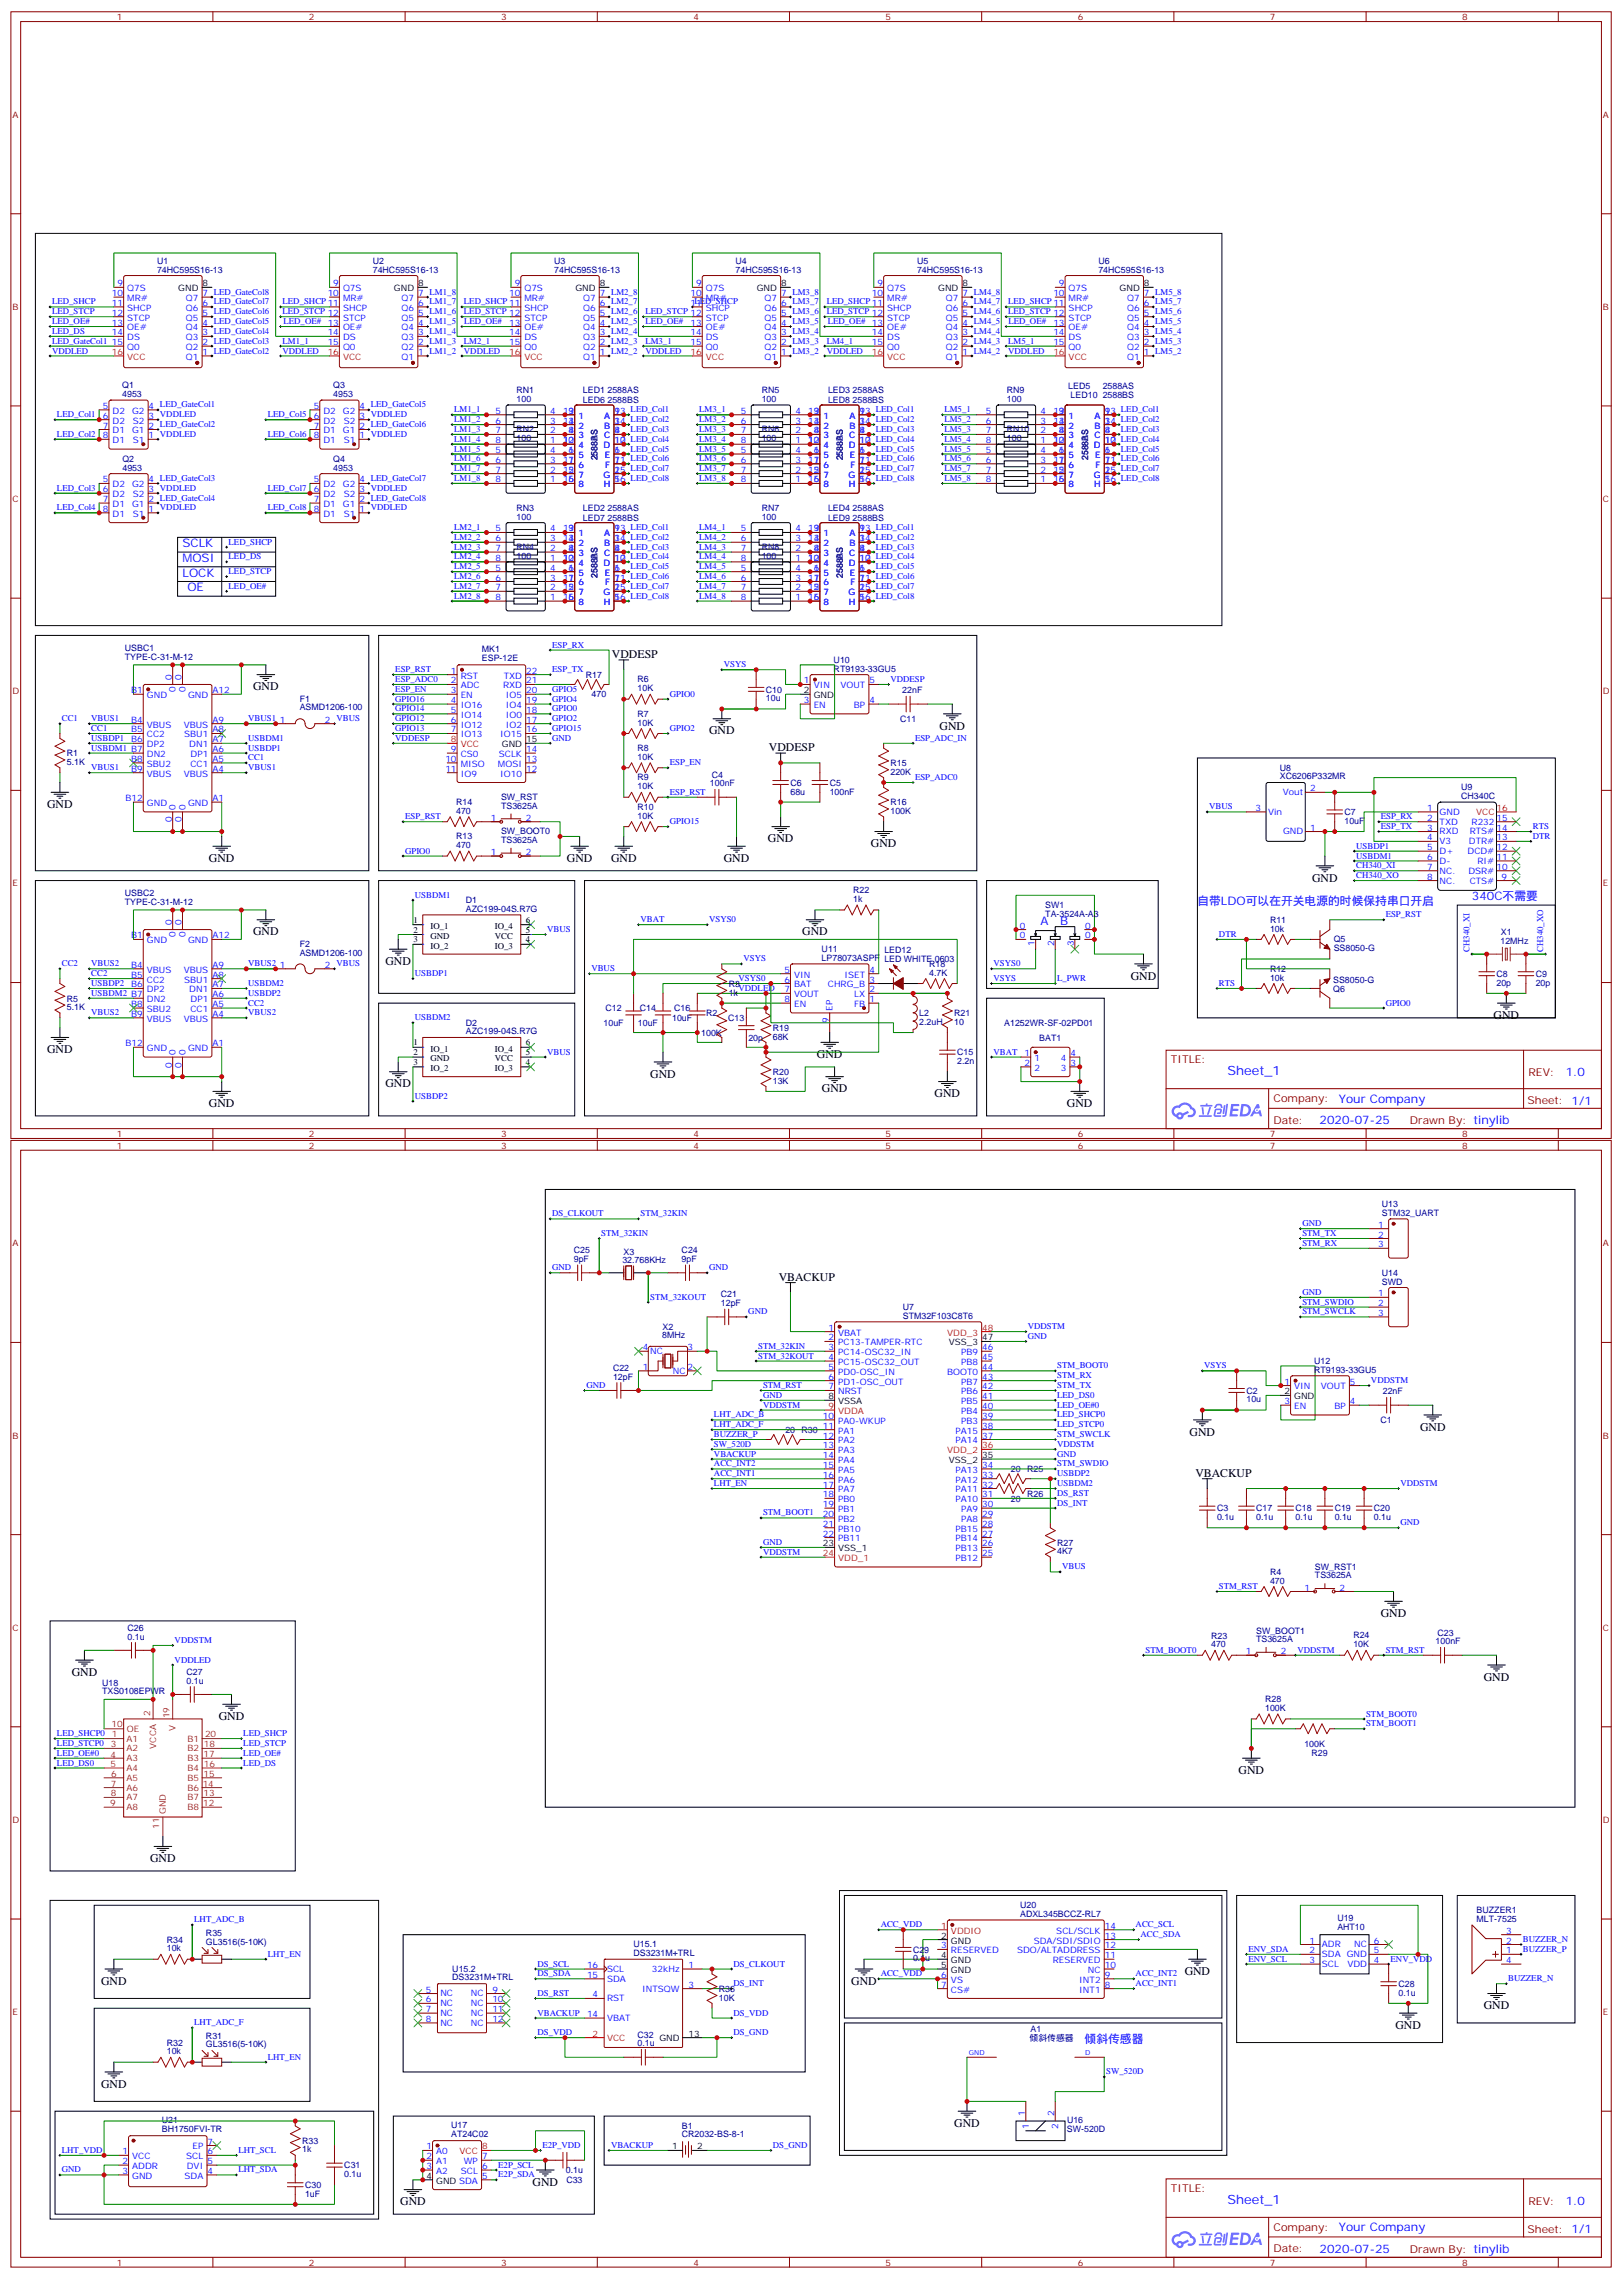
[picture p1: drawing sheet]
<svg xmlns="http://www.w3.org/2000/svg" width="584mm" height="820mm" viewBox="0 0 584 820" stroke-linecap="round" stroke-linejoin="round" font-family="sans-serif">
<defs><g id="words">
<g font-size="4.6" fill="#00f">
<text x="441.6" y="386.9">Sheet_1</text>
<text x="441.6" y="792.9">Sheet_1</text>
</g>
<g font-size="4.2" fill="#00f">
<text x="65.7" y="196.9">SCLK</text>
<text x="65.7" y="202.1">MOSI</text>
<text x="65.7" y="207.4">LOCK</text>
<text x="67.4" y="212.7">OE</text>
<text x="529.6" y="323.9">340C不需要</text>
<text x="430.8" y="325.6">自带LDO可以在开关电源的时候保持串口开启</text>
<text x="374.3" y="332.7">A</text>
<text x="381.4" y="332.7">B</text>
<text x="563.3" y="387.1">1.0</text>
<text x="481.7" y="396.6">Your Company</text>
<text x="474.7" y="404.5">2020-07-25</text>
<text x="390.2" y="734.8">倾斜传感器</text>
<text x="563.3" y="793.1">1.0</text>
<text x="481.7" y="802.7">Your Company</text>
<text x="474.7" y="810.5">2020-07-25</text>
</g>
<g font-size="4.2">
<text x="220.2" y="236.7">VDDESP</text>
<text x="91.1" y="248.4">GND</text>
<text x="338" y="262.5">GND</text>
<text x="255.1" y="264.2">GND</text>
<text x="276.6" y="270.2">VDDESP</text>
<text x="17" y="290.7">GND</text>
<text x="276.3" y="303">GND</text>
<text x="313.3" y="304.8">GND</text>
<text x="75.2" y="310.1">GND</text>
<text x="203.9" y="310.1">GND</text>
<text x="219.8" y="310.1">GND</text>
<text x="260.4" y="310.1">GND</text>
<text x="472.1" y="317.1">GND</text>
<text x="91.1" y="336.6">GND</text>
<text x="288.6" y="336.6">GND</text>
<text x="138.7" y="347.1">GND</text>
<text x="406.8" y="352.4">GND</text>
<text x="537.3" y="366.5">GND</text>
<text x="17" y="378.9">GND</text>
<text x="293.9" y="380.6">GND</text>
<text x="233.9" y="387.7">GND</text>
<text x="138.7" y="391.2">GND</text>
<text x="295.7" y="393">GND</text>
<text x="336.2" y="394.8">GND</text>
<text x="75.2" y="398.3">GND</text>
<text x="383.9" y="398.3">GND</text>
<text x="280.1" y="460.7">VBACKUP</text>
<text x="510.9" y="514.7">GND</text>
<text x="428" y="516.5">GND</text>
<text x="430.1" y="531.3">VBACKUP</text>
<text x="496.7" y="581.7">GND</text>
<text x="25.8" y="602.9">GND</text>
<text x="533.8" y="604.7">GND</text>
<text x="78.7" y="618.8">GND</text>
<text x="445.6" y="638.2">GND</text>
<text x="54" y="669.9">GND</text>
<text x="426.2" y="710.5">GND</text>
<text x="36.4" y="714">GND</text>
<text x="306.2" y="714">GND</text>
<text x="533.8" y="722.8">GND</text>
<text x="502" y="729.9">GND</text>
<text x="36.4" y="751.1">GND</text>
<text x="343.3" y="765.2">GND</text>
<text x="191.6" y="786.3">GND</text>
<text x="144" y="793.4">GND</text>
</g>
<g font-size="3.9" fill="#800">
<text x="421.3" y="382.4">TITLE:</text>
<text x="549.9" y="387.1">REV:</text>
<text x="458.2" y="396.6">Company:</text>
<text x="549.5" y="397.2">Sheet: 1/1</text>
<text x="458.2" y="404.3">Date:</text>
<text x="507.2" y="404.4">Drawn By: tinylib</text>
<text x="421.3" y="788.5">TITLE:</text>
<text x="549.9" y="793.1">REV:</text>
<text x="458.2" y="802.7">Company:</text>
<text x="549.5" y="803.3">Sheet: 1/1</text>
<text x="458.2" y="810.3">Date:</text>
<text x="507.2" y="810.4">Drawn By: tinylib</text>
</g>
<g font-size="3.2" fill="#800">
<text x="42" y="7.2">1</text>
<text x="111.2" y="7.2">2</text>
<text x="180.3" y="7.2">3</text>
<text x="249.4" y="7.2">4</text>
<text x="318.6" y="7.2">5</text>
<text x="387.7" y="7.2">6</text>
<text x="456.9" y="7.2">7</text>
<text x="526" y="7.2">8</text>
<text x="4.4" y="42.3">A</text>
<text x="576.7" y="42.3">A</text>
<text x="4.4" y="111.5">B</text>
<text x="576.7" y="111.5">B</text>
<text x="4.4" y="180.6">C</text>
<text x="576.7" y="180.6">C</text>
<text x="4.4" y="249.8">D</text>
<text x="576.7" y="249.8">D</text>
<text x="4.4" y="318.9">E</text>
<text x="576.7" y="318.9">E</text>
<text x="42" y="409">1</text>
<text x="42" y="413.3">1</text>
<text x="111.2" y="409">2</text>
<text x="111.2" y="413.3">2</text>
<text x="180.3" y="409">3</text>
<text x="180.3" y="413.3">3</text>
<text x="249.4" y="409">4</text>
<text x="249.4" y="413.3">4</text>
<text x="318.6" y="409">5</text>
<text x="318.6" y="413.3">5</text>
<text x="387.7" y="409">6</text>
<text x="387.7" y="413.3">6</text>
<text x="456.9" y="409">7</text>
<text x="456.9" y="413.3">7</text>
<text x="526" y="409">8</text>
<text x="526" y="413.3">8</text>
<text x="4.4" y="448.4">A</text>
<text x="576.7" y="448.4">A</text>
<text x="4.4" y="517.5">B</text>
<text x="576.7" y="517.5">B</text>
<text x="4.4" y="586.7">C</text>
<text x="576.7" y="586.7">C</text>
<text x="4.4" y="655.8">D</text>
<text x="576.7" y="655.8">D</text>
<text x="4.4" y="725">E</text>
<text x="576.7" y="725">E</text>
<text x="42" y="815.1">1</text>
<text x="111.2" y="815.1">2</text>
<text x="180.3" y="815.1">3</text>
<text x="249.4" y="815.1">4</text>
<text x="318.6" y="815.1">5</text>
<text x="387.7" y="815.1">6</text>
<text x="456.9" y="815.1">7</text>
<text x="526" y="815.1">8</text>
</g>
<g font-size="3.2" fill="#000080">
<text x="56.5" y="94.9">U1</text>
<text x="134.1" y="94.9">U2</text>
<text x="199.4" y="94.9">U3</text>
<text x="264.6" y="94.9">U4</text>
<text x="329.9" y="94.9">U5</text>
<text x="395.2" y="94.9">U6</text>
<text x="56.5" y="98.1">74HC595S16-13</text>
<text x="134.1" y="98.1">74HC595S16-13</text>
<text x="199.4" y="98.1">74HC595S16-13</text>
<text x="264.6" y="98.1">74HC595S16-13</text>
<text x="329.9" y="98.1">74HC595S16-13</text>
<text x="395.2" y="98.1">74HC595S16-13</text>
<text x="44" y="142.9">4953</text>
<text x="44" y="139.7">Q1</text>
<text x="119.9" y="142.9">4953</text>
<text x="119.9" y="139.7">Q3</text>
<text x="185.8" y="141.5">RN1</text>
<text x="209.7" y="141.5">LED1</text>
<text x="218.5" y="141.6">2588AS</text>
<text x="274" y="141.5">RN5</text>
<text x="297.9" y="141.5">LED3</text>
<text x="306.7" y="141.6">2588AS</text>
<text x="362.2" y="141.5">RN9</text>
<text x="384.3" y="139.8">LED5</text>
<text x="385.2" y="143.3">LED10</text>
<text x="396.7" y="139.8">2588AS</text>
<text x="396.7" y="143.3">2588BS</text>
<text x="185.8" y="144.6">100</text>
<text x="209.7" y="145.1">LED6</text>
<text x="218.5" y="145.1">2588BS</text>
<text x="274" y="144.6">100</text>
<text x="297.9" y="145.1">LED8</text>
<text x="306.7" y="145.1">2588BS</text>
<text x="362.2" y="144.6">100</text>
<text x="185.8" y="155.6">RN2</text>
<text x="274" y="155.6">RN6</text>
<text x="362.2" y="155.6">RN10</text>
<text x="185.8" y="158.8">100</text>
<text x="274" y="158.8">100</text>
<text x="362.2" y="158.8">100</text>
<text x="44.1" y="166.1">Q2</text>
<text x="119.9" y="166.1">Q4</text>
<text x="215" y="165.7" transform="rotate(-90 215 165.7)">2588AS</text>
<text x="215" y="165.7" transform="rotate(-90 215 165.7)">2588BS</text>
<text x="303.2" y="165.7" transform="rotate(-90 303.2 165.7)">2588AS</text>
<text x="303.2" y="165.7" transform="rotate(-90 303.2 165.7)">2588BS</text>
<text x="391.4" y="165.6" transform="rotate(-90 391.4 165.6)">2588AS</text>
<text x="391.4" y="165.6" transform="rotate(-90 391.4 165.6)">2588BS</text>
<text x="44.1" y="169.3">4953</text>
<text x="119.9" y="169.3">4953</text>
<text x="185.8" y="183.8">RN3</text>
<text x="209.7" y="183.8">LED2</text>
<text x="218.5" y="183.9">2588AS</text>
<text x="274" y="183.8">RN7</text>
<text x="297.9" y="183.8">LED4</text>
<text x="306.7" y="183.9">2588AS</text>
<text x="185.8" y="187">100</text>
<text x="209.7" y="187.4">LED7</text>
<text x="218.5" y="187.4">2588BS</text>
<text x="274" y="187">100</text>
<text x="297.9" y="187.4">LED9</text>
<text x="306.7" y="187.4">2588BS</text>
<text x="185.8" y="197.9">RN4</text>
<text x="274" y="197.9">RN8</text>
<text x="185.8" y="201.1">100</text>
<text x="274" y="201.1">100</text>
<text x="215" y="208" transform="rotate(-90 215 208)">2588AS</text>
<text x="215" y="208" transform="rotate(-90 215 208)">2588BS</text>
<text x="303.2" y="208" transform="rotate(-90 303.2 208)">2588AS</text>
<text x="303.2" y="208" transform="rotate(-90 303.2 208)">2588BS</text>
<text x="44.9" y="237.4">TYPE-C-31-M-12</text>
<text x="44.9" y="234.2">USBC1</text>
<text x="173.4" y="237.8">ESP-12E</text>
<text x="173.4" y="234.4">MK1</text>
<text x="299.9" y="238.5">U10</text>
<text x="210.8" y="243.9">R17</text>
<text x="229.4" y="245.5">R6</text>
<text x="299.9" y="241.7">RT9193-33GU5</text>
<text x="212.8" y="250.9">470</text>
<text x="229.4" y="248.7">10K</text>
<text x="275.6" y="249.1">C10</text>
<text x="324.6" y="249.4">22nF</text>
<text x="107.8" y="255.6">ASMD1206-100</text>
<text x="107.8" y="252.4">F1</text>
<text x="229.4" y="257.8">R7</text>
<text x="275.6" y="252.3">10u</text>
<text x="229.4" y="261.1">10K</text>
<text x="323.8" y="259.8">C11</text>
<text x="24" y="275.2">5.1K</text>
<text x="24" y="272.1">R1</text>
<text x="229.4" y="273.4">10K</text>
<text x="229.4" y="270.2">R8</text>
<text x="320.4" y="275.6">R15</text>
<text x="229.4" y="280.8">R9</text>
<text x="256.1" y="279.8">C4</text>
<text x="320.4" y="278.8">220K</text>
<text x="460.4" y="280.4">XC6206P332MR</text>
<text x="460.4" y="277.2">U8</text>
<text x="180.3" y="287.8">SW_RST</text>
<text x="229.4" y="284">10K</text>
<text x="255.4" y="282.9">100nF</text>
<text x="284.4" y="285.8">68u</text>
<text x="284.4" y="282.7">C6</text>
<text x="298.5" y="285.9">100nF</text>
<text x="298.5" y="282.6">C5</text>
<text x="525.7" y="287.4">CH340C</text>
<text x="525.7" y="284.2">U9</text>
<text x="164.1" y="292.8">470</text>
<text x="164.1" y="289.6">R14</text>
<text x="180.3" y="290.9">TS3625A</text>
<text x="229.4" y="291.4">R10</text>
<text x="320.4" y="292.9">100K</text>
<text x="320.4" y="289.7">R16</text>
<text x="483.7" y="293.2">C7</text>
<text x="229.4" y="294.6">10K</text>
<text x="483.7" y="296.5">10uF</text>
<text x="164.1" y="305.2">470</text>
<text x="164.1" y="302">R13</text>
<text x="180.3" y="303.3">TS3625A</text>
<text x="180.3" y="300.2">SW_BOOT0</text>
<text x="44.9" y="322.4">USBC2</text>
<text x="307" y="321.4">R22</text>
<text x="44.9" y="325.6">TYPE-C-31-M-12</text>
<text x="167.6" y="328">AZC199-04S.R7G</text>
<text x="167.6" y="324.9">D1</text>
<text x="307" y="324.6">1k</text>
<text x="376.1" y="329.8">TA-3524A-A3</text>
<text x="376.1" y="326.7">SW1</text>
<text x="456.9" y="335.1">10k</text>
<text x="456.9" y="332">R11</text>
<text x="107.8" y="340.6">F2</text>
<text x="479.8" y="339">Q5</text>
<text x="539.8" y="339.7">12MHz</text>
<text x="540" y="336.6">X1</text>
<text x="107.8" y="343.8">ASMD1206-100</text>
<text x="295.6" y="345.7">LP78073ASPF</text>
<text x="295.6" y="342.5">U11</text>
<text x="318.1" y="346.1">LED WHITE 0603</text>
<text x="318.1" y="342.9">LED12</text>
<text x="334.3" y="347.8">R18</text>
<text x="479.8" y="342.2">SS8050-G</text>
<text x="334.3" y="351">4.7K</text>
<text x="456.9" y="352.8">10k</text>
<text x="456.9" y="349.7">R12</text>
<text x="479.6" y="353.8">SS8050-G</text>
<text x="538.4" y="351.5">C8</text>
<text x="552.5" y="351.5">C9</text>
<text x="262.1" y="358.2">1k</text>
<text x="262.2" y="355">R3</text>
<text x="479.6" y="356.9">Q6</text>
<text x="538.4" y="354.6">20p</text>
<text x="552.5" y="354.6">20p</text>
<text x="24" y="363.4">5.1K</text>
<text x="24" y="360.3">R5</text>
<text x="217.9" y="363.8">C12</text>
<text x="230.2" y="363.8">C14</text>
<text x="242.6" y="363.8">C16</text>
<text x="254" y="365.6">R2</text>
<text x="330.7" y="365.6">L2</text>
<text x="343.3" y="365.6">R21</text>
<text x="167.6" y="369">D2</text>
<text x="217.1" y="369.1">10uF</text>
<text x="229.5" y="369.1">10uF</text>
<text x="241.8" y="367.4">10uF</text>
<text x="262" y="367.3">C13</text>
<text x="278" y="370.9">R19</text>
<text x="330.7" y="368.7">2.2uH</text>
<text x="343.3" y="368.7">10</text>
<text x="361.3" y="369.1">A1252WR-SF-02PD01</text>
<text x="167.6" y="372.1">AZC199-04S.R7G</text>
<text x="252.3" y="372.6">100K</text>
<text x="269.2" y="374.4">20p</text>
<text x="278" y="374">68K</text>
<text x="373.9" y="374.4">BAT1</text>
<text x="344.3" y="382.8">2.2n</text>
<text x="344.3" y="379.7">C15</text>
<text x="278" y="389.9">13K</text>
<text x="278" y="386.7">R20</text>
<text x="497.1" y="437.4">STM32_UART</text>
<text x="497.1" y="434.3">U13</text>
<text x="206.4" y="454">9pF</text>
<text x="206.4" y="450.9">C25</text>
<text x="223.9" y="454.4">32.768KHz</text>
<text x="224.4" y="451.4">X3</text>
<text x="245.2" y="454">9pF</text>
<text x="245.2" y="450.9">C24</text>
<text x="497.1" y="459">U14</text>
<text x="259.3" y="466.8">C21</text>
<text x="497.1" y="462.1">SWD</text>
<text x="259.3" y="469.9">12pF</text>
<text x="324.8" y="471.3">U7</text>
<text x="238.3" y="478.3">X2</text>
<text x="324.8" y="474.4">STM32F103C8T6</text>
<text x="238.2" y="481.5">8MHz</text>
<text x="472.8" y="490.7">U12</text>
<text x="220.5" y="496.4">12pF</text>
<text x="220.5" y="493.2">C22</text>
<text x="472.8" y="493.9">RT9193-33GU5</text>
<text x="448.4" y="501.4">C2</text>
<text x="497.5" y="501.7">22nF</text>
<text x="448.4" y="504.6">10u</text>
<text x="282.5" y="515.5">20</text>
<text x="288.4" y="515.5">R30</text>
<text x="496.7" y="512">C1</text>
<text x="363.7" y="529.6">20</text>
<text x="369.5" y="529.6">R25</text>
<text x="369.6" y="538.4">R26</text>
<text x="363.7" y="540.2">20</text>
<text x="437.8" y="543.7">C3</text>
<text x="451.9" y="543.7">C17</text>
<text x="466.1" y="543.7">C18</text>
<text x="480.2" y="543.7">C19</text>
<text x="494.3" y="543.7">C20</text>
<text x="437.8" y="546.9">0.1u</text>
<text x="451.9" y="546.9">0.1u</text>
<text x="466.1" y="546.9">0.1u</text>
<text x="480.2" y="546.9">0.1u</text>
<text x="494.3" y="546.9">0.1u</text>
<text x="380.3" y="556.1">R27</text>
<text x="380.3" y="559.2">4K7</text>
<text x="456.9" y="569.7">470</text>
<text x="456.9" y="566.6">R4</text>
<text x="473.1" y="567.9">TS3625A</text>
<text x="473.1" y="564.8">SW_RST1</text>
<text x="45.9" y="586.7">C26</text>
<text x="451.9" y="587.7">SW_BOOT1</text>
<text x="45.9" y="589.8">0.1u</text>
<text x="435.7" y="592.7">470</text>
<text x="435.7" y="589.5">R23</text>
<text x="451.9" y="590.8">TS3625A</text>
<text x="486.9" y="592.7">10K</text>
<text x="486.9" y="589.4">R24</text>
<text x="516.5" y="591.6">100nF</text>
<text x="517.1" y="588.5">C23</text>
<text x="67.1" y="605.7">0.1u</text>
<text x="67.1" y="602.6">C27</text>
<text x="36.7" y="609.6">TXS0108EPWR</text>
<text x="36.7" y="606.5">U18</text>
<text x="455.1" y="615.6">100K</text>
<text x="455.1" y="612.4">R28</text>
<text x="469.3" y="628.4">100K</text>
<text x="471.9" y="631.9">R29</text>
<text x="367" y="689.7">ADXL345BCCZ-RL7</text>
<text x="367" y="686.5">U20</text>
<text x="531.2" y="688.1">BUZZER1</text>
<text x="481.1" y="694.4">AHT10</text>
<text x="481.1" y="691">U19</text>
<text x="531.2" y="691.3">MLT-7525</text>
<text x="60" y="698.9">R34</text>
<text x="74.1" y="699.6">GL3516(5-10K)</text>
<text x="74.1" y="696.6">R35</text>
<text x="227.9" y="700.6">U15.1</text>
<text x="60" y="702">10k</text>
<text x="227.9" y="703.7">DS3231M+TRL</text>
<text x="328.5" y="705.6">0.1u</text>
<text x="328.5" y="702.5">C29</text>
<text x="162.7" y="712.5">DS3231M+TRL</text>
<text x="162.7" y="709.3">U15.2</text>
<text x="258.6" y="719.7">10K</text>
<text x="258.6" y="716.6">R36</text>
<text x="503.1" y="718">0.1u</text>
<text x="503.1" y="714.8">C28</text>
<text x="370.7" y="731">A1</text>
<text x="60" y="735.9">R32</text>
<text x="74.1" y="736.6">GL3516(5-10K)</text>
<text x="74.1" y="733.7">R31</text>
<text x="229.4" y="736.2">0.1u</text>
<text x="229.4" y="733.1">C32</text>
<text x="370.4" y="734.1">倾斜传感器</text>
<text x="60" y="739.1">10k</text>
<text x="58.3" y="767.1">BH1750FVI-TR</text>
<text x="58.3" y="763.9">U21</text>
<text x="162.3" y="765.7">U17</text>
<text x="245.3" y="766">B1</text>
<text x="383.9" y="767.1">SW-520D</text>
<text x="383.9" y="763.8">U16</text>
<text x="108.7" y="771.2">R33</text>
<text x="162.3" y="768.9">AT24C02</text>
<text x="245.3" y="768.9">CR2032-BS-8-1</text>
<text x="108.7" y="774.3">1k</text>
<text x="123.9" y="783.3">0.1u</text>
<text x="123.9" y="780">C31</text>
<text x="203.6" y="781.8">0.1u</text>
<text x="203.7" y="785.4">C33</text>
<text x="109.7" y="790.3">1uF</text>
<text x="109.8" y="787.1">C30</text>
</g>
<g font-size="3.2" fill="#00f">
<text x="40.3" y="106.5">10</text>
<text x="42.3" y="103">9</text>
<text x="45.8" y="104.8">Q7S</text>
<text x="72.9" y="106.5">7 LED_GateCol8</text>
<text x="117.9" y="106.5">10</text>
<text x="119.9" y="103">9</text>
<text x="123.4" y="104.8">Q7S</text>
<text x="150.5" y="106.5">7 LM1_8</text>
<text x="183.2" y="106.5">10</text>
<text x="185.2" y="103">9</text>
<text x="188.7" y="104.8">Q7S</text>
<text x="215.8" y="106.5">7 LM2_8</text>
<text x="248.4" y="106.5">10</text>
<text x="250.4" y="103">9</text>
<text x="253.9" y="104.8">Q7S</text>
<text x="281" y="106.5">7 LM3_8</text>
<text x="313.7" y="106.5">10</text>
<text x="315.7" y="103">9</text>
<text x="319.2" y="104.8">Q7S</text>
<text x="346.3" y="106.5">7 LM4_8</text>
<text x="378.9" y="106.5">10</text>
<text x="381" y="103">9</text>
<text x="384.5" y="104.8">Q7S</text>
<text x="411.6" y="106.5">7 LM5_8</text>
<text x="18.7" y="113.1">LED_STCP</text>
<text x="18.7" y="109.5">LED_SHCP</text>
<text x="40.3" y="110.1">11</text>
<text x="40.3" y="113.6">12</text>
<text x="45.8" y="108.3">MR#</text>
<text x="45.8" y="111.8">SHCP</text>
<text x="66.9" y="111.8">Q6</text>
<text x="66.9" y="108.3">Q7</text>
<text x="72.9" y="113.6">5 LED_GateCol6</text>
<text x="72.9" y="110.1">6 LED_GateCol7</text>
<text x="101.6" y="113.1">LED_STCP 12</text>
<text x="101.6" y="109.5">LED_SHCP 11</text>
<text x="123.4" y="108.3">MR#</text>
<text x="123.4" y="111.8">SHCP</text>
<text x="144.5" y="111.8">Q6</text>
<text x="144.5" y="108.3">Q7</text>
<text x="150.5" y="113.6">5 LM1_6</text>
<text x="150.5" y="110.1">6 LM1_7</text>
<text x="166.9" y="113.1">LED_STCP 12</text>
<text x="166.9" y="109.5">LED_SHCP 11</text>
<text x="188.7" y="108.3">MR#</text>
<text x="188.7" y="111.8">SHCP</text>
<text x="209.8" y="111.8">Q6</text>
<text x="209.8" y="108.3">Q7</text>
<text x="215.8" y="113.6">5 LM2_6</text>
<text x="215.8" y="110.1">6 LM2_7</text>
<text x="232.2" y="113.1">LED_STCP 12</text>
<text x="248.4" y="110.1">11</text>
<text x="249.8" y="109.5">LED_SHCP</text>
<text x="253.9" y="108.3">MR#</text>
<text x="253.9" y="111.8">SHCP</text>
<text x="275" y="111.8">Q6</text>
<text x="275" y="108.3">Q7</text>
<text x="281" y="113.6">5 LM3_6</text>
<text x="281" y="110.1">6 LM3_7</text>
<text x="297.4" y="113.1">LED_STCP 12</text>
<text x="297.4" y="109.5">LED_SHCP 11</text>
<text x="319.2" y="108.3">MR#</text>
<text x="319.2" y="111.8">SHCP</text>
<text x="340.3" y="111.8">Q6</text>
<text x="340.3" y="108.3">Q7</text>
<text x="346.3" y="113.6">5 LM4_6</text>
<text x="346.3" y="110.1">6 LM4_7</text>
<text x="362.7" y="113.1">LED_STCP 12</text>
<text x="362.7" y="109.5">LED_SHCP 11</text>
<text x="384.5" y="108.3">MR#</text>
<text x="384.5" y="111.8">SHCP</text>
<text x="405.6" y="111.8">Q6</text>
<text x="405.6" y="108.3">Q7</text>
<text x="411.6" y="113.6">5 LM5_6</text>
<text x="411.6" y="110.1">6 LM5_7</text>
<text x="18.7" y="116.6">LED_OE#</text>
<text x="40.3" y="117.1">13</text>
<text x="45.8" y="115.4">STCP</text>
<text x="45.8" y="118.9">OE#</text>
<text x="66.9" y="118.9">Q4</text>
<text x="66.9" y="115.4">Q5</text>
<text x="72.9" y="117.1">4 LED_GateCol5</text>
<text x="102" y="116.4">LED_OE#</text>
<text x="117.9" y="117.1">13</text>
<text x="123.4" y="115.4">STCP</text>
<text x="123.4" y="118.9">OE#</text>
<text x="144.5" y="118.9">Q4</text>
<text x="144.5" y="115.4">Q5</text>
<text x="150.5" y="117.1">4 LM1_5</text>
<text x="167" y="116.5">LED_OE#</text>
<text x="183.2" y="117.1">13</text>
<text x="188.7" y="115.4">STCP</text>
<text x="188.7" y="118.9">OE#</text>
<text x="209.8" y="118.9">Q4</text>
<text x="209.8" y="115.4">Q5</text>
<text x="215.8" y="117.1">4 LM2_5</text>
<text x="232.2" y="116.5">LED_OE#</text>
<text x="248.4" y="117.1">13</text>
<text x="253.9" y="115.4">STCP</text>
<text x="253.9" y="118.9">OE#</text>
<text x="275" y="118.9">Q4</text>
<text x="275" y="115.4">Q5</text>
<text x="281" y="117.1">4 LM3_5</text>
<text x="297.8" y="116.4">LED_OE#</text>
<text x="313.7" y="117.1">13</text>
<text x="319.2" y="115.4">STCP</text>
<text x="319.2" y="118.9">OE#</text>
<text x="340.3" y="118.9">Q4</text>
<text x="340.3" y="115.4">Q5</text>
<text x="346.3" y="117.1">4 LM4_5</text>
<text x="362.8" y="116.4">LED_OE#</text>
<text x="378.9" y="117.1">13</text>
<text x="384.5" y="115.4">STCP</text>
<text x="384.5" y="118.9">OE#</text>
<text x="405.6" y="118.9">Q4</text>
<text x="405.6" y="115.4">Q5</text>
<text x="411.6" y="117.1">4 LM5_5</text>
<text x="18.7" y="120.1">LED_DS</text>
<text x="18.7" y="123.6">LED_GateCol1</text>
<text x="40.3" y="120.7">14</text>
<text x="40.3" y="124.2">15</text>
<text x="45.8" y="122.4">DS</text>
<text x="45.8" y="125.9">Q0</text>
<text x="66.9" y="125.9">Q2</text>
<text x="66.9" y="122.4">Q3</text>
<text x="72.9" y="124.2">2 LED_GateCol3</text>
<text x="72.9" y="120.7">3 LED_GateCol4</text>
<text x="101.6" y="123.6">LM1_1</text>
<text x="117.9" y="120.7">14</text>
<text x="117.9" y="124.2">15</text>
<text x="123.4" y="122.4">DS</text>
<text x="123.4" y="125.9">Q0</text>
<text x="144.5" y="125.9">Q2</text>
<text x="144.5" y="122.4">Q3</text>
<text x="150.5" y="124.2">2 LM1_3</text>
<text x="150.5" y="120.7">3 LM1_4</text>
<text x="166.9" y="123.6">LM2_1</text>
<text x="183.2" y="120.7">14</text>
<text x="183.2" y="124.2">15</text>
<text x="188.7" y="122.4">DS</text>
<text x="188.7" y="125.9">Q0</text>
<text x="209.8" y="125.9">Q2</text>
<text x="209.8" y="122.4">Q3</text>
<text x="215.8" y="124.2">2 LM2_3</text>
<text x="215.8" y="120.7">3 LM2_4</text>
<text x="232.2" y="123.6">LM3_1</text>
<text x="248.4" y="120.7">14</text>
<text x="248.4" y="124.2">15</text>
<text x="253.9" y="122.4">DS</text>
<text x="253.9" y="125.9">Q0</text>
<text x="275" y="125.9">Q2</text>
<text x="275" y="122.4">Q3</text>
<text x="281" y="124.2">2 LM3_3</text>
<text x="281" y="120.7">3 LM3_4</text>
<text x="297.4" y="123.6">LM4_1</text>
<text x="313.7" y="120.7">14</text>
<text x="313.7" y="124.2">15</text>
<text x="319.2" y="122.4">DS</text>
<text x="319.2" y="125.9">Q0</text>
<text x="340.3" y="125.9">Q2</text>
<text x="340.3" y="122.4">Q3</text>
<text x="346.3" y="124.2">2 LM4_3</text>
<text x="346.3" y="120.7">3 LM4_4</text>
<text x="362.7" y="123.6">LM5_1</text>
<text x="378.9" y="120.7">14</text>
<text x="378.9" y="124.2">15</text>
<text x="384.5" y="122.4">DS</text>
<text x="384.5" y="125.9">Q0</text>
<text x="405.6" y="125.9">Q2</text>
<text x="405.6" y="122.4">Q3</text>
<text x="411.6" y="124.2">2 LM5_3</text>
<text x="411.6" y="120.7">3 LM5_4</text>
<text x="18.7" y="127.2">VDDLED</text>
<text x="66.9" y="129.5">Q1</text>
<text x="72.9" y="127.7">1 LED_GateCol2</text>
<text x="101.6" y="127.2">VDDLED</text>
<text x="144.5" y="129.5">Q1</text>
<text x="150.5" y="127.7">1 LM1_2</text>
<text x="166.9" y="127.2">VDDLED</text>
<text x="209.8" y="129.5">Q1</text>
<text x="215.8" y="127.7">1 LM2_2</text>
<text x="232.2" y="127.2">VDDLED</text>
<text x="275" y="129.5">Q1</text>
<text x="281" y="127.7">1 LM3_2</text>
<text x="297.4" y="127.2">VDDLED</text>
<text x="340.3" y="129.5">Q1</text>
<text x="346.3" y="127.7">1 LM4_2</text>
<text x="362.7" y="127.2">VDDLED</text>
<text x="405.6" y="129.5">Q1</text>
<text x="411.6" y="127.7">1 LM5_2</text>
<text x="37" y="147.1">5</text>
<text x="40.5" y="148.9">D2</text>
<text x="47.5" y="148.9">G2</text>
<text x="53.5" y="147.1">4 LED_GateCol1</text>
<text x="112.9" y="147.1">5</text>
<text x="116.3" y="148.9">D2</text>
<text x="123.4" y="148.9">G2</text>
<text x="129.3" y="147.1">4 LED_GateCol5</text>
<text x="163.4" y="148.3">LM1_1</text>
<text x="178.3" y="148.9">5</text>
<text x="197.9" y="148.9">4</text>
<text x="202.6" y="148.9">13</text>
<text x="204.6" y="148.9">9</text>
<text x="221.1" y="148.9">13 LED_Col1</text>
<text x="221.1" y="148.9">9</text>
<text x="251.6" y="148.3">LM3_1</text>
<text x="266.5" y="148.9">5</text>
<text x="286.1" y="148.9">4</text>
<text x="290.7" y="148.9">13</text>
<text x="292.8" y="148.9">9</text>
<text x="309.2" y="148.9">13 LED_Col1</text>
<text x="309.2" y="148.9">9</text>
<text x="339.8" y="148.3">LM5_1</text>
<text x="354.7" y="148.9">5</text>
<text x="374.3" y="148.9">4</text>
<text x="378.9" y="148.9">13</text>
<text x="381" y="148.9">9</text>
<text x="397.4" y="148.9">13 LED_Col1</text>
<text x="397.4" y="148.9">9</text>
<text x="20.5" y="150.1">LED_Col1</text>
<text x="37" y="150.6">6</text>
<text x="37" y="154.2">7</text>
<text x="40.5" y="152.4">D2</text>
<text x="40.5" y="155.9">D1</text>
<text x="47.5" y="155.9">G1</text>
<text x="47.8" y="152.4">S2</text>
<text x="53.5" y="154.2">2 LED_GateCol2</text>
<text x="53.5" y="150.6">3 VDDLED</text>
<text x="96.3" y="150.1">LED_Col5</text>
<text x="112.9" y="150.6">6</text>
<text x="112.9" y="154.2">7</text>
<text x="116.3" y="152.4">D2</text>
<text x="116.3" y="155.9">D1</text>
<text x="123.4" y="155.9">G1</text>
<text x="123.7" y="152.4">S2</text>
<text x="129.3" y="154.2">2 LED_GateCol6</text>
<text x="129.3" y="150.6">3 VDDLED</text>
<text x="163.4" y="151.9">LM1_2</text>
<text x="163.4" y="155.4">LM1_3</text>
<text x="178.3" y="152.4">6</text>
<text x="178.3" y="155.9">7</text>
<text x="197.9" y="155.9">2</text>
<text x="197.9" y="152.4">3</text>
<text x="202.6" y="152.4">14</text>
<text x="204.6" y="155.9">8</text>
<text x="204.6" y="152.4">3</text>
<text x="204.6" y="155.9">4</text>
<text x="208.1" y="154.2">2</text>
<text x="208.1" y="150.6">1</text>
<text x="217.4" y="154.2">B</text>
<text x="217.4" y="150.6">A</text>
<text x="221.1" y="155.9">4</text>
<text x="221.1" y="152.4">3</text>
<text x="221.1" y="155.9">8</text>
<text x="221.1" y="152.4">14 LED_Col2</text>
<text x="226.9" y="155.4">LED_Col3</text>
<text x="251.6" y="151.9">LM3_2</text>
<text x="251.6" y="155.4">LM3_3</text>
<text x="266.5" y="152.4">6</text>
<text x="266.5" y="155.9">7</text>
<text x="286.1" y="155.9">2</text>
<text x="286.1" y="152.4">3</text>
<text x="290.7" y="152.4">14</text>
<text x="292.8" y="155.9">8</text>
<text x="292.8" y="152.4">3</text>
<text x="292.8" y="155.9">4</text>
<text x="296.3" y="154.2">2</text>
<text x="296.3" y="150.6">1</text>
<text x="305.6" y="154.2">B</text>
<text x="305.6" y="150.6">A</text>
<text x="309.2" y="155.9">4</text>
<text x="309.2" y="152.4">3</text>
<text x="309.2" y="155.9">8</text>
<text x="309.2" y="152.4">14 LED_Col2</text>
<text x="315.1" y="155.4">LED_Col3</text>
<text x="339.8" y="151.9">LM5_2</text>
<text x="339.8" y="155.4">LM5_3</text>
<text x="354.7" y="152.4">6</text>
<text x="354.7" y="155.9">7</text>
<text x="374.3" y="155.9">2</text>
<text x="374.3" y="152.4">3</text>
<text x="378.9" y="152.4">14</text>
<text x="381" y="155.9">8</text>
<text x="381" y="152.4">3</text>
<text x="381" y="155.9">4</text>
<text x="384.5" y="154.2">2</text>
<text x="384.5" y="150.6">1</text>
<text x="393.8" y="154.2">B</text>
<text x="393.8" y="150.6">A</text>
<text x="397.4" y="155.9">4</text>
<text x="397.4" y="152.4">3</text>
<text x="397.4" y="155.9">8</text>
<text x="397.4" y="152.4">14 LED_Col2</text>
<text x="403.3" y="155.4">LED_Col3</text>
<text x="20.5" y="157.2">LED_Col2</text>
<text x="37" y="157.7">8</text>
<text x="40.5" y="159.5">D1</text>
<text x="47.8" y="159.5">S1</text>
<text x="53.5" y="157.7">1 VDDLED</text>
<text x="96.3" y="157.2">LED_Col6</text>
<text x="112.9" y="157.7">8</text>
<text x="116.3" y="159.5">D1</text>
<text x="123.7" y="159.5">S1</text>
<text x="129.3" y="157.7">1 VDDLED</text>
<text x="163.4" y="158.9">LM1_4</text>
<text x="178.3" y="159.5">8</text>
<text x="197.9" y="159.5">1</text>
<text x="202.6" y="159.5">12</text>
<text x="202.6" y="159.5">10</text>
<text x="208.1" y="161.2">4</text>
<text x="208.1" y="157.7">3</text>
<text x="217.1" y="161.2">D</text>
<text x="217.4" y="157.7">C</text>
<text x="221.1" y="159.5">10 LED_Col4</text>
<text x="221.1" y="159.5">12</text>
<text x="251.6" y="158.9">LM3_4</text>
<text x="266.5" y="159.5">8</text>
<text x="286.1" y="159.5">1</text>
<text x="290.7" y="159.5">12</text>
<text x="290.7" y="159.5">10</text>
<text x="296.3" y="161.2">4</text>
<text x="296.3" y="157.7">3</text>
<text x="305.3" y="161.2">D</text>
<text x="305.5" y="157.7">C</text>
<text x="309.2" y="159.5">10 LED_Col4</text>
<text x="309.2" y="159.5">12</text>
<text x="339.8" y="158.9">LM5_4</text>
<text x="354.7" y="159.5">8</text>
<text x="374.3" y="159.5">1</text>
<text x="378.9" y="159.5">12</text>
<text x="378.9" y="159.5">10</text>
<text x="384.5" y="161.2">4</text>
<text x="384.5" y="157.7">3</text>
<text x="393.5" y="161.2">D</text>
<text x="393.7" y="157.7">C</text>
<text x="397.4" y="159.5">10 LED_Col4</text>
<text x="397.4" y="159.5">12</text>
<text x="163.4" y="162.5">LM1_5</text>
<text x="163.4" y="166">LM1_6</text>
<text x="178.3" y="163">5</text>
<text x="178.3" y="166.5">6</text>
<text x="197.9" y="166.5">3</text>
<text x="197.9" y="163">4</text>
<text x="202.6" y="166.5">11</text>
<text x="204.6" y="166.5">7</text>
<text x="204.6" y="163">1</text>
<text x="204.6" y="163">6</text>
<text x="208.1" y="164.7">5</text>
<text x="217.6" y="164.7">E</text>
<text x="221.1" y="166.5">11 LED_Col6</text>
<text x="221.1" y="163">6</text>
<text x="221.1" y="163">1</text>
<text x="221.1" y="166.5">7</text>
<text x="226.9" y="162.5">LED_Col5</text>
<text x="251.6" y="162.5">LM3_5</text>
<text x="251.6" y="166">LM3_6</text>
<text x="266.5" y="163">5</text>
<text x="266.5" y="166.5">6</text>
<text x="286.1" y="166.5">3</text>
<text x="286.1" y="163">4</text>
<text x="290.7" y="166.5">11</text>
<text x="292.8" y="166.5">7</text>
<text x="292.8" y="163">1</text>
<text x="292.8" y="163">6</text>
<text x="296.3" y="164.7">5</text>
<text x="305.8" y="164.7">E</text>
<text x="309.2" y="166.5">11 LED_Col6</text>
<text x="309.2" y="163">6</text>
<text x="309.2" y="163">1</text>
<text x="309.2" y="166.5">7</text>
<text x="315.1" y="162.5">LED_Col5</text>
<text x="339.8" y="162.5">LM5_5</text>
<text x="339.8" y="166">LM5_6</text>
<text x="354.7" y="163">5</text>
<text x="354.7" y="166.5">6</text>
<text x="374.3" y="166.5">3</text>
<text x="374.3" y="163">4</text>
<text x="378.9" y="166.5">11</text>
<text x="381" y="166.5">7</text>
<text x="381" y="163">1</text>
<text x="381" y="163">6</text>
<text x="384.5" y="164.7">5</text>
<text x="394" y="164.7">E</text>
<text x="397.4" y="166.5">11 LED_Col6</text>
<text x="397.4" y="163">6</text>
<text x="397.4" y="163">1</text>
<text x="397.4" y="166.5">7</text>
<text x="403.3" y="162.5">LED_Col5</text>
<text x="37" y="173.6">5</text>
<text x="53.5" y="173.6">4 LED_GateCol3</text>
<text x="112.9" y="173.6">5</text>
<text x="129.3" y="173.6">4 LED_GateCol7</text>
<text x="163.4" y="169.5">LM1_7</text>
<text x="163.4" y="173">LM1_8</text>
<text x="178.3" y="170">7</text>
<text x="178.3" y="173.6">8</text>
<text x="197.9" y="173.6">1</text>
<text x="197.9" y="170">2</text>
<text x="202.6" y="170">15</text>
<text x="202.6" y="173.6">16</text>
<text x="204.6" y="173.6">5</text>
<text x="204.6" y="170">2</text>
<text x="208.1" y="168.3">6</text>
<text x="208.1" y="171.8">7</text>
<text x="217.1" y="171.8">G</text>
<text x="217.7" y="168.3">F</text>
<text x="221.1" y="173.6">16 LED_Col8</text>
<text x="221.1" y="170">15 LED_Col7</text>
<text x="221.1" y="170">2</text>
<text x="221.1" y="173.6">5</text>
<text x="251.6" y="169.5">LM3_7</text>
<text x="251.6" y="173">LM3_8</text>
<text x="266.5" y="170">7</text>
<text x="266.5" y="173.6">8</text>
<text x="286.1" y="173.6">1</text>
<text x="286.1" y="170">2</text>
<text x="290.7" y="170">15</text>
<text x="290.7" y="173.6">16</text>
<text x="292.8" y="173.6">5</text>
<text x="292.8" y="170">2</text>
<text x="296.3" y="168.3">6</text>
<text x="296.3" y="171.8">7</text>
<text x="305.3" y="171.8">G</text>
<text x="305.9" y="168.3">F</text>
<text x="309.2" y="173.6">16 LED_Col8</text>
<text x="309.2" y="170">15 LED_Col7</text>
<text x="309.2" y="170">2</text>
<text x="309.2" y="173.6">5</text>
<text x="339.8" y="169.5">LM5_7</text>
<text x="339.8" y="173">LM5_8</text>
<text x="354.7" y="170">7</text>
<text x="354.7" y="173.6">8</text>
<text x="374.3" y="173.6">1</text>
<text x="374.3" y="170">2</text>
<text x="378.9" y="170">15</text>
<text x="378.9" y="173.6">16</text>
<text x="381" y="173.6">5</text>
<text x="381" y="170">2</text>
<text x="384.5" y="168.3">6</text>
<text x="384.5" y="171.8">7</text>
<text x="393.5" y="171.8">G</text>
<text x="394.1" y="168.3">F</text>
<text x="397.4" y="173.6">16 LED_Col8</text>
<text x="397.4" y="170">15 LED_Col7</text>
<text x="397.4" y="170">2</text>
<text x="397.4" y="173.6">5</text>
<text x="20.5" y="176.6">LED_Col3</text>
<text x="37" y="177.1">6</text>
<text x="40.5" y="175.3">D2</text>
<text x="40.5" y="178.9">D2</text>
<text x="47.5" y="175.3">G2</text>
<text x="47.8" y="178.9">S2</text>
<text x="53.5" y="177.1">3 VDDLED</text>
<text x="96.3" y="176.6">LED_Col7</text>
<text x="112.9" y="177.1">6</text>
<text x="116.3" y="175.3">D2</text>
<text x="116.3" y="178.9">D2</text>
<text x="123.4" y="175.3">G2</text>
<text x="123.7" y="178.9">S2</text>
<text x="129.3" y="177.1">3 VDDLED</text>
<text x="208.1" y="175.3">8</text>
<text x="217.2" y="175.3">H</text>
<text x="296.3" y="175.3">8</text>
<text x="305.4" y="175.3">H</text>
<text x="384.5" y="175.3">8</text>
<text x="393.6" y="175.3">H</text>
<text x="20.5" y="183.6">LED_Col4</text>
<text x="37" y="180.6">7</text>
<text x="37" y="184.2">8</text>
<text x="40.5" y="182.4">D1</text>
<text x="40.5" y="185.9">D1</text>
<text x="47.5" y="182.4">G1</text>
<text x="47.8" y="185.9">S1</text>
<text x="53.5" y="184.2">1 VDDLED</text>
<text x="53.5" y="180.6">2 LED_GateCol4</text>
<text x="96.3" y="183.6">LED_Col8</text>
<text x="112.9" y="180.6">7</text>
<text x="112.9" y="184.2">8</text>
<text x="116.3" y="182.4">D1</text>
<text x="116.3" y="185.9">D1</text>
<text x="123.4" y="182.4">G1</text>
<text x="123.7" y="185.9">S1</text>
<text x="129.3" y="184.2">1 VDDLED</text>
<text x="129.3" y="180.6">2 LED_GateCol8</text>
<text x="163.4" y="190.7">LM2_1</text>
<text x="178.3" y="191.2">5</text>
<text x="197.9" y="191.2">4</text>
<text x="202.6" y="191.2">13</text>
<text x="204.6" y="191.2">9</text>
<text x="221.1" y="191.2">13 LED_Col1</text>
<text x="221.1" y="191.2">9</text>
<text x="251.6" y="190.7">LM4_1</text>
<text x="266.5" y="191.2">5</text>
<text x="286.1" y="191.2">4</text>
<text x="290.7" y="191.2">13</text>
<text x="292.8" y="191.2">9</text>
<text x="309.2" y="191.2">13 LED_Col1</text>
<text x="309.2" y="191.2">9</text>
<text x="82.2" y="196">LED_SHCP</text>
<text x="163.4" y="194.2">LM2_2</text>
<text x="163.4" y="197.7">LM2_3</text>
<text x="178.3" y="194.7">6</text>
<text x="197.9" y="194.7">3</text>
<text x="202.6" y="194.7">14</text>
<text x="204.6" y="194.7">3</text>
<text x="208.1" y="196.5">2</text>
<text x="208.1" y="193">1</text>
<text x="217.4" y="196.5">B</text>
<text x="217.4" y="193">A</text>
<text x="221.1" y="194.7">3</text>
<text x="221.1" y="194.7">14 LED_Col2</text>
<text x="226.9" y="197.7">LED_Col3</text>
<text x="251.6" y="194.2">LM4_2</text>
<text x="251.6" y="197.7">LM4_3</text>
<text x="266.5" y="194.7">6</text>
<text x="286.1" y="194.7">3</text>
<text x="290.7" y="194.7">14</text>
<text x="292.8" y="194.7">3</text>
<text x="296.3" y="196.5">2</text>
<text x="296.3" y="193">1</text>
<text x="305.6" y="196.5">B</text>
<text x="305.6" y="193">A</text>
<text x="309.2" y="194.7">3</text>
<text x="309.2" y="194.7">14 LED_Col2</text>
<text x="315.1" y="197.7">LED_Col3</text>
<text x="82.2" y="201.3">LED_DS</text>
<text x="163.4" y="201.3">LM2_4</text>
<text x="178.3" y="198.3">7</text>
<text x="178.3" y="201.8">8</text>
<text x="197.9" y="201.8">1</text>
<text x="197.9" y="198.3">2</text>
<text x="202.6" y="201.8">12</text>
<text x="202.6" y="201.8">10</text>
<text x="204.6" y="198.3">8</text>
<text x="204.6" y="198.3">4</text>
<text x="208.1" y="203.6">4</text>
<text x="208.1" y="200">3</text>
<text x="217.1" y="203.6">D</text>
<text x="217.4" y="200">C</text>
<text x="221.1" y="201.8">10 LED_Col4</text>
<text x="221.1" y="198.3">4</text>
<text x="221.1" y="198.3">8</text>
<text x="221.1" y="201.8">12</text>
<text x="251.6" y="201.3">LM4_4</text>
<text x="266.5" y="198.3">7</text>
<text x="266.5" y="201.8">8</text>
<text x="286.1" y="201.8">1</text>
<text x="286.1" y="198.3">2</text>
<text x="290.7" y="201.8">12</text>
<text x="290.7" y="201.8">10</text>
<text x="292.8" y="198.3">8</text>
<text x="292.8" y="198.3">4</text>
<text x="296.3" y="203.6">4</text>
<text x="296.3" y="200">3</text>
<text x="305.3" y="203.6">D</text>
<text x="305.5" y="200">C</text>
<text x="309.2" y="201.8">10 LED_Col4</text>
<text x="309.2" y="198.3">4</text>
<text x="309.2" y="198.3">8</text>
<text x="309.2" y="201.8">12</text>
<text x="82.2" y="206.6">LED_STCP</text>
<text x="163.4" y="204.8">LM2_5</text>
<text x="163.4" y="208.3">LM2_6</text>
<text x="178.3" y="205.3">5</text>
<text x="178.3" y="208.8">6</text>
<text x="197.9" y="208.8">3</text>
<text x="197.9" y="205.3">4</text>
<text x="202.6" y="208.8">11</text>
<text x="204.6" y="208.8">7</text>
<text x="204.6" y="205.3">1</text>
<text x="204.6" y="205.3">6</text>
<text x="208.1" y="207.1">5</text>
<text x="217.6" y="207.1">E</text>
<text x="221.1" y="208.8">11 LED_Col6</text>
<text x="221.1" y="205.3">6</text>
<text x="221.1" y="205.3">1</text>
<text x="221.1" y="208.8">7</text>
<text x="226.9" y="204.8">LED_Col5</text>
<text x="251.6" y="204.8">LM4_5</text>
<text x="251.6" y="208.3">LM4_6</text>
<text x="266.5" y="205.3">5</text>
<text x="266.5" y="208.8">6</text>
<text x="286.1" y="208.8">3</text>
<text x="286.1" y="205.3">4</text>
<text x="290.7" y="208.8">11</text>
<text x="292.8" y="208.8">7</text>
<text x="292.8" y="205.3">1</text>
<text x="292.8" y="205.3">6</text>
<text x="296.3" y="207.1">5</text>
<text x="305.8" y="207.1">E</text>
<text x="309.2" y="208.8">11 LED_Col6</text>
<text x="309.2" y="205.3">6</text>
<text x="309.2" y="205.3">1</text>
<text x="309.2" y="208.8">7</text>
<text x="315.1" y="204.8">LED_Col5</text>
<text x="82.2" y="211.8">LED_OE#</text>
<text x="163.4" y="211.8">LM2_7</text>
<text x="163.4" y="215.4">LM2_8</text>
<text x="178.3" y="212.4">7</text>
<text x="178.3" y="215.9">8</text>
<text x="197.9" y="215.9">1</text>
<text x="197.9" y="212.4">2</text>
<text x="202.6" y="212.4">15</text>
<text x="202.6" y="215.9">16</text>
<text x="204.6" y="215.9">5</text>
<text x="204.6" y="212.4">2</text>
<text x="208.1" y="210.6">6</text>
<text x="208.1" y="214.1">7</text>
<text x="217.1" y="214.1">G</text>
<text x="217.7" y="210.6">F</text>
<text x="221.1" y="215.9">16 LED_Col8</text>
<text x="221.1" y="212.4">15 LED_Col7</text>
<text x="221.1" y="212.4">2</text>
<text x="221.1" y="215.9">5</text>
<text x="251.6" y="211.8">LM4_7</text>
<text x="251.6" y="215.4">LM4_8</text>
<text x="266.5" y="212.4">7</text>
<text x="266.5" y="215.9">8</text>
<text x="286.1" y="215.9">1</text>
<text x="286.1" y="212.4">2</text>
<text x="290.7" y="212.4">15</text>
<text x="290.7" y="215.9">16</text>
<text x="292.8" y="215.9">5</text>
<text x="292.8" y="212.4">2</text>
<text x="296.3" y="210.6">6</text>
<text x="296.3" y="214.1">7</text>
<text x="305.3" y="214.1">G</text>
<text x="305.9" y="210.6">F</text>
<text x="309.2" y="215.9">16 LED_Col8</text>
<text x="309.2" y="212.4">15 LED_Col7</text>
<text x="309.2" y="212.4">2</text>
<text x="309.2" y="215.9">5</text>
<text x="208.1" y="217.7">8</text>
<text x="217.2" y="217.7">H</text>
<text x="296.3" y="217.7">8</text>
<text x="305.4" y="217.7">H</text>
<text x="198.6" y="233">ESP_RX</text>
<text x="61.8" y="244.5" transform="rotate(-90 61.8 244.5)">0</text>
<text x="65.3" y="244.5" transform="rotate(-90 65.3 244.5)">0</text>
<text x="142.2" y="245.4">ESP_ADC0</text>
<text x="142.2" y="241.8">ESP_RST</text>
<text x="162.2" y="242.4">1</text>
<text x="162.2" y="245.9">2</text>
<text x="165.7" y="244.1">RST</text>
<text x="181.2" y="244.1">TXD</text>
<text x="189.3" y="245.9">21</text>
<text x="189.3" y="242.4">22</text>
<text x="198.6" y="241.8">ESP_TX</text>
<text x="260.4" y="240.1">VSYS</text>
<text x="289.2" y="245.9">1</text>
<text x="312.8" y="245.9">5</text>
<text x="320.4" y="245.4">VDDESP</text>
<text x="47.2" y="249.4">B1</text>
<text x="52.8" y="251.2">GND</text>
<text x="63.2" y="249" transform="rotate(-90 63.2 249)">0</text>
<text x="66.7" y="249" transform="rotate(-90 66.7 249)">0</text>
<text x="67.6" y="251.2">GND</text>
<text x="76.4" y="249.4">A12</text>
<text x="142.2" y="248.9">ESP_EN</text>
<text x="162.2" y="249.4">3</text>
<text x="165.7" y="247.7">ADC</text>
<text x="165.7" y="251.2">EN</text>
<text x="181" y="247.7">RXD</text>
<text x="182" y="251.2">IO5</text>
<text x="189.3" y="249.4">20</text>
<text x="198.6" y="248.9">GPIO5</text>
<text x="241" y="250.6">GPIO0</text>
<text x="292.7" y="247.7">VIN</text>
<text x="302.3" y="247.7">VOUT</text>
<text x="142.2" y="255.9">GPIO14</text>
<text x="142.2" y="252.4">GPIO16</text>
<text x="162.2" y="252.9">4</text>
<text x="162.2" y="256.5">5</text>
<text x="165.7" y="254.7">IO16</text>
<text x="182" y="254.7">IO4</text>
<text x="189.3" y="256.5">18</text>
<text x="189.3" y="252.9">19</text>
<text x="198.6" y="255.9">GPIO0</text>
<text x="198.6" y="252.4">GPIO4</text>
<text x="289.2" y="252.9">3</text>
<text x="292.7" y="254.7">EN</text>
<text x="307.2" y="254.7">BP</text>
<text x="312.8" y="252.9">4</text>
<text x="22.3" y="259.5">CC1</text>
<text x="32.8" y="263">CC1</text>
<text x="32.8" y="259.5">VBUS1</text>
<text x="47.2" y="260">B4</text>
<text x="47.2" y="263.5">B5</text>
<text x="52.8" y="261.8">VBUS</text>
<text x="66.1" y="261.8">VBUS</text>
<text x="76.4" y="263.5">A8</text>
<text x="76.4" y="260">A9</text>
<text x="89.3" y="259.5">VBUS1</text>
<text x="100.7" y="260">1</text>
<text x="116.8" y="260">2 VBUS</text>
<text x="142.2" y="259.5">GPIO12</text>
<text x="142.2" y="263">GPIO13</text>
<text x="162.2" y="260">6</text>
<text x="162.2" y="263.5">7</text>
<text x="165.7" y="258.2">IO14</text>
<text x="165.7" y="261.8">IO12</text>
<text x="182" y="261.8">IO2</text>
<text x="182" y="258.2">IO0</text>
<text x="189.3" y="263.5">16</text>
<text x="189.3" y="260">17</text>
<text x="198.6" y="259.5">GPIO2</text>
<text x="198.6" y="263">GPIO15</text>
<text x="241" y="263">GPIO2</text>
<text x="32.8" y="266.5">USBDP1</text>
<text x="47.2" y="267.1">B6</text>
<text x="52.8" y="265.3">CC2</text>
<text x="52.8" y="268.8">DP2</text>
<text x="66.2" y="265.3">SBU1</text>
<text x="68.1" y="268.8">DN1</text>
<text x="76.4" y="267.1">A7</text>
<text x="89.3" y="266.5">USBDM1</text>
<text x="142.2" y="266.5">VDDESP</text>
<text x="165.7" y="265.3">IO13</text>
<text x="180" y="265.3">IO15</text>
<text x="198.6" y="266.5">GND</text>
<text x="329.2" y="266.5">ESP_ADC_IN</text>
<text x="32.8" y="270.1">USBDM1 B7</text>
<text x="47.2" y="274.1">B8</text>
<text x="52.8" y="272.3">DN2</text>
<text x="52.8" y="275.9">SBU2</text>
<text x="68.5" y="275.9">CC1</text>
<text x="68.6" y="272.3">DP1</text>
<text x="76.4" y="274.1">A5</text>
<text x="76.4" y="270.6">A6</text>
<text x="89.3" y="270.1">USBDP1</text>
<text x="89.3" y="273.6">CC1</text>
<text x="160.2" y="274.1">10</text>
<text x="162.2" y="270.6">9</text>
<text x="165.7" y="272.3">CS0</text>
<text x="165.7" y="275.9">MISO</text>
<text x="179.1" y="275.9">MOSI</text>
<text x="179.5" y="272.3">SCLK</text>
<text x="189.3" y="274.1">13</text>
<text x="189.3" y="270.6">14</text>
<text x="241" y="275.3">ESP_EN</text>
<text x="32.8" y="277.1">VBUS1</text>
<text x="47.2" y="277.6">B9</text>
<text x="52.8" y="279.4">VBUS</text>
<text x="66.1" y="279.4">VBUS</text>
<text x="76.4" y="277.6">A4</text>
<text x="89.3" y="277.1">VBUS1</text>
<text x="160.2" y="277.6">11</text>
<text x="165.7" y="279.4">IO9</text>
<text x="180" y="279.4">IO10</text>
<text x="189.3" y="277.6">12</text>
<text x="329.2" y="280.6">ESP_ADC0</text>
<text x="241" y="285.9">ESP_RST</text>
<text x="461.5" y="286.1">Vout</text>
<text x="471.3" y="284.7">2</text>
<text x="45.2" y="288.2">B12</text>
<text x="52.8" y="290">GND</text>
<text x="63.2" y="291.4" transform="rotate(-90 63.2 291.4)">0</text>
<text x="66.7" y="291.4" transform="rotate(-90 66.7 291.4)">0</text>
<text x="67.6" y="290">GND</text>
<text x="76.4" y="288.2">A1</text>
<text x="435" y="291.2">VBUS</text>
<text x="451.7" y="291.7">3</text>
<text x="456.2" y="293.2">Vin</text>
<text x="513.4" y="291.7">1</text>
<text x="517.9" y="293.2">GND</text>
<text x="61.8" y="295.9" transform="rotate(-90 61.8 295.9)">0</text>
<text x="65.3" y="295.9" transform="rotate(-90 65.3 295.9)">0</text>
<text x="145.7" y="294.7">ESP_RST</text>
<text x="176.5" y="295.3">1</text>
<text x="189.1" y="295.3">2</text>
<text x="241" y="296.5">GPIO15</text>
<text x="471.3" y="298.8">1</text>
<text x="496.7" y="298.3">ESP_TX</text>
<text x="496.7" y="294.7">ESP_RX</text>
<text x="513.4" y="298.8">3</text>
<text x="513.4" y="295.3">2</text>
<text x="517.9" y="296.7">TXD</text>
<text x="529.4" y="296.7">R232</text>
<text x="538.4" y="295.3">15</text>
<text x="538.4" y="298.8">14</text>
<text x="551.4" y="298.3">RTS</text>
<text x="461.6" y="300.2">GND</text>
<text x="487.9" y="305.3">USBDP1</text>
<text x="513.4" y="305.9">5</text>
<text x="513.4" y="302.3">4</text>
<text x="517.9" y="303.7">V3</text>
<text x="517.9" y="300.2">RXD</text>
<text x="528.5" y="303.7">DTR#</text>
<text x="528.7" y="300.2">RTS#</text>
<text x="538.4" y="302.3">13</text>
<text x="538.4" y="305.9">12</text>
<text x="551.4" y="301.8">DTR</text>
<text x="145.7" y="307.1">GPIO0</text>
<text x="176.5" y="307.6">1</text>
<text x="189.1" y="307.6">2</text>
<text x="487.9" y="308.9">USBDM1</text>
<text x="513.4" y="309.4">6</text>
<text x="517.9" y="310.8">D-</text>
<text x="517.9" y="307.3">D+</text>
<text x="528" y="307.3">DCD#</text>
<text x="531.5" y="310.8">RI#</text>
<text x="538.4" y="309.4">11</text>
<text x="487.9" y="312.4">CH340_XI</text>
<text x="487.9" y="315.9">CH340_XO</text>
<text x="513.4" y="316.4">8</text>
<text x="513.4" y="312.9">7</text>
<text x="517.9" y="317.9">NC.</text>
<text x="517.9" y="314.3">NC.</text>
<text x="528.3" y="314.3">DSR#</text>
<text x="528.7" y="317.9">CTS#</text>
<text x="538.4" y="312.9">10</text>
<text x="540.1" y="316.4">9</text>
<text x="149.3" y="323">USBDM1</text>
<text x="61.8" y="332.7" transform="rotate(-90 61.8 332.7)">0</text>
<text x="65.3" y="332.7" transform="rotate(-90 65.3 332.7)">0</text>
<text x="196.9" y="335.3">VBUS</text>
<text x="230.4" y="331.8">VBAT</text>
<text x="255.1" y="331.8">VSYS0</text>
<text x="366.8" y="334.1">0</text>
<text x="390.4" y="334.1">0</text>
<text x="498.5" y="330">ESP_RST</text>
<text x="47.2" y="337.6">B1</text>
<text x="52.8" y="339.4">GND</text>
<text x="63.2" y="337.2" transform="rotate(-90 63.2 337.2)">0</text>
<text x="66.7" y="337.2" transform="rotate(-90 66.7 337.2)">0</text>
<text x="67.6" y="339.4">GND</text>
<text x="76.4" y="337.6">A12</text>
<text x="366.8" y="337.6">0</text>
<text x="372.2" y="340.2" transform="rotate(-90 372.2 340.2)">1</text>
<text x="379.3" y="340.2" transform="rotate(-90 379.3 340.2)">2</text>
<text x="386.3" y="340.2" transform="rotate(-90 386.3 340.2)">3</text>
<text x="390.4" y="337.6">0</text>
<text x="438.5" y="337.1">DTR</text>
<text x="22.3" y="347.7">CC2</text>
<text x="32.8" y="347.7">VBUS2</text>
<text x="89.3" y="347.7">VBUS2</text>
<text x="267.4" y="345.9">VSYS</text>
<text x="357.4" y="347.7">VSYS0</text>
<text x="528.7" y="342.5" transform="rotate(-90 528.7 342.5)">CH340_XI</text>
<text x="555.1" y="342.5" transform="rotate(-90 555.1 342.5)">CH340_XO</text>
<text x="32.8" y="351.2">CC2</text>
<text x="47.2" y="348.2">B4</text>
<text x="47.2" y="351.7">B5</text>
<text x="52.8" y="350">VBUS</text>
<text x="52.8" y="353.5">CC2</text>
<text x="66.1" y="350">VBUS</text>
<text x="66.2" y="353.5">SBU1</text>
<text x="76.4" y="351.7">A8</text>
<text x="76.4" y="348.2">A9</text>
<text x="100.7" y="348.2">1</text>
<text x="116.8" y="348.2">2 VBUS</text>
<text x="149.3" y="351.2">USBDP1</text>
<text x="212.8" y="349.4">VBUS</text>
<text x="265.7" y="353">VSYS0</text>
<text x="282.2" y="350">5</text>
<text x="282.2" y="353.5">6</text>
<text x="285.7" y="351.7">VIN</text>
<text x="303.8" y="351.7">ISET</text>
<text x="312.8" y="353.5">3</text>
<text x="312.8" y="350">4</text>
<text x="357.4" y="353">VSYS</text>
<text x="380.3" y="353">L_PWR</text>
<text x="32.8" y="354.7">USBDP2</text>
<text x="32.8" y="358.2">USBDM2 B7</text>
<text x="47.2" y="355.2">B6</text>
<text x="52.8" y="357">DP2</text>
<text x="68.1" y="357">DN1</text>
<text x="76.4" y="358.8">A6</text>
<text x="76.4" y="355.2">A7</text>
<text x="89.3" y="358.2">USBDP2</text>
<text x="89.3" y="354.7">USBDM2</text>
<text x="265.7" y="356.5">VDDLED</text>
<text x="282.2" y="357">7</text>
<text x="285.7" y="355.2">BAT</text>
<text x="285.7" y="358.8">VOUT</text>
<text x="297.8" y="355.2">CHRG_B</text>
<text x="307.4" y="358.8">LX</text>
<text x="312.8" y="357">2</text>
<text x="438.5" y="354.7">RTS</text>
<text x="32.8" y="365.3">VBUS2</text>
<text x="47.2" y="362.3">B8</text>
<text x="47.2" y="365.8">B9</text>
<text x="52.8" y="360.5">DN2</text>
<text x="52.8" y="364.1">SBU2</text>
<text x="68.5" y="364.1">CC1</text>
<text x="68.6" y="360.5">DP1</text>
<text x="76.4" y="365.8">A4</text>
<text x="76.4" y="362.3">A5</text>
<text x="89.3" y="365.3">VBUS2</text>
<text x="89.3" y="361.8">CC2</text>
<text x="282.2" y="360.5">8</text>
<text x="285.7" y="362.3">EN</text>
<text x="299.5" y="363.7" transform="rotate(-90 299.5 363.7)">EP</text>
<text x="307.3" y="362.3">FB</text>
<text x="312.8" y="360.5">1</text>
<text x="498.5" y="361.8">GPIO0</text>
<text x="52.8" y="367.6">VBUS</text>
<text x="66.1" y="367.6">VBUS</text>
<text x="149.3" y="367.1">USBDM2</text>
<text x="298.1" y="368.2" transform="rotate(-90 298.1 368.2)">9</text>
<text x="45.2" y="376.4">B12</text>
<text x="76.4" y="376.4">A1</text>
<text x="52.8" y="378.2">GND</text>
<text x="63.2" y="379.6" transform="rotate(-90 63.2 379.6)">0</text>
<text x="66.7" y="379.6" transform="rotate(-90 66.7 379.6)">0</text>
<text x="67.6" y="378.2">GND</text>
<text x="196.9" y="379.4">VBUS</text>
<text x="357.4" y="379.4">VBAT</text>
<text x="368.6" y="379.9">1</text>
<text x="368.6" y="383.5">2</text>
<text x="372.1" y="381.7">1</text>
<text x="381.6" y="381.7">4</text>
<text x="385.1" y="383.5">3</text>
<text x="385.1" y="379.9">4</text>
<text x="61.8" y="384.1" transform="rotate(-90 61.8 384.1)">0</text>
<text x="65.3" y="384.1" transform="rotate(-90 65.3 384.1)">0</text>
<text x="372.1" y="385.2">2</text>
<text x="381.6" y="385.2">3</text>
<text x="149.3" y="395.3">USBDP2</text>
<text x="198.6" y="437.6">DS_CLKOUT</text>
<text x="230.4" y="437.6">STM_32KIN</text>
<text x="468.5" y="441.1">GND</text>
<text x="495.8" y="441.7">1</text>
<text x="216.3" y="444.7">STM_32KIN</text>
<text x="468.5" y="444.7">STM_TX</text>
<text x="468.5" y="448.2">STM_RX</text>
<text x="495.8" y="445.2">2</text>
<text x="495.8" y="448.7">3</text>
<text x="198.6" y="457">GND</text>
<text x="255.1" y="457">GND</text>
<text x="233.9" y="467.6">STM_32KOUT</text>
<text x="468.5" y="465.8">GND</text>
<text x="495.8" y="466.4">1</text>
<text x="269.2" y="472.9">GND</text>
<text x="468.5" y="469.4">STM_SWDIO</text>
<text x="468.5" y="472.9">STM_SWCLK</text>
<text x="495.8" y="469.9">2</text>
<text x="495.8" y="473.4">3</text>
<text x="298.1" y="478.7">1</text>
<text x="369.7" y="478.2">VDDSTM</text>
<text x="231.2" y="485.8">4</text>
<text x="247.3" y="485.8">3</text>
<text x="272.7" y="485.2">STM_32KIN</text>
<text x="298.1" y="482.2">2</text>
<text x="298.1" y="485.8">3</text>
<text x="301.6" y="480.5">VBAT</text>
<text x="301.6" y="484">PC13-TAMPER-RTC</text>
<text x="353.3" y="485.8">46</text>
<text x="369.7" y="481.7">GND</text>
<text x="233.9" y="487.2">NC</text>
<text x="272.7" y="488.8">STM_32KOUT</text>
<text x="298.1" y="489.3">4</text>
<text x="301.6" y="487.5">PC14-OSC32_IN</text>
<text x="301.6" y="491.1">PC15-OSC32_OUT</text>
<text x="345.8" y="491.1">PB8</text>
<text x="345.8" y="487.5">PB9</text>
<text x="353.3" y="489.3">45</text>
<text x="231.2" y="492.8">1</text>
<text x="242" y="494.2">NC</text>
<text x="247.3" y="492.8">2</text>
<text x="298.1" y="492.8">5</text>
<text x="298.1" y="496.4">6</text>
<text x="301.6" y="494.6">PD0-OSC_IN</text>
<text x="340.7" y="494.6">BOOT0</text>
<text x="353.3" y="496.4">43</text>
<text x="353.3" y="492.8">44</text>
<text x="380.3" y="492.3">STM_BOOT0</text>
<text x="380.3" y="495.8">STM_RX</text>
<text x="433.2" y="492.3">VSYS</text>
<text x="493.2" y="497.6">VDDSTM</text>
<text x="211" y="499.4">GND</text>
<text x="274.5" y="502.9">GND</text>
<text x="274.5" y="499.4">STM_RST</text>
<text x="298.1" y="499.9">7</text>
<text x="301.6" y="498.1">PD1-OSC_OUT</text>
<text x="301.6" y="501.7">NRST</text>
<text x="345.8" y="501.7">PB6</text>
<text x="345.8" y="498.1">PB7</text>
<text x="353.3" y="503.4">41</text>
<text x="353.3" y="499.9">42</text>
<text x="380.3" y="499.4">STM_TX</text>
<text x="380.3" y="502.9">LED_DS0</text>
<text x="462.1" y="498.1">1</text>
<text x="465.6" y="499.9">VIN</text>
<text x="475.2" y="499.9">VOUT</text>
<text x="485.6" y="498.1">5</text>
<text x="256.9" y="509.9">LHT_ADC_B</text>
<text x="274.5" y="506.4">VDDSTM</text>
<text x="345.8" y="508.7">PB4</text>
<text x="345.8" y="505.2">PB5</text>
<text x="353.3" y="506.9">40</text>
<text x="380.3" y="509.9">LED_SHCP0</text>
<text x="380.3" y="506.4">LED_OE#0</text>
<text x="462.1" y="505.2">3</text>
<text x="465.6" y="506.9">EN</text>
<text x="480.1" y="506.9">BP</text>
<text x="485.6" y="505.2">4</text>
<text x="256.9" y="513.5">LHT_ADC_F</text>
<text x="296" y="510.5">10</text>
<text x="296" y="514">11</text>
<text x="301.6" y="512.2">PA0-WKUP</text>
<text x="301.6" y="515.8">PA1</text>
<text x="343.7" y="515.8">PA15</text>
<text x="345.8" y="512.2">PB3</text>
<text x="353.3" y="514">38</text>
<text x="353.3" y="510.5">39</text>
<text x="380.3" y="513.5">LED_STCP0</text>
<text x="256.9" y="517">BUZZER_P</text>
<text x="256.9" y="520.5">SW_520D</text>
<text x="296" y="517.5">12</text>
<text x="296" y="521.1">13</text>
<text x="301.6" y="519.3">PA2</text>
<text x="343.7" y="519.3">PA14</text>
<text x="353.3" y="517.5">37</text>
<text x="380.3" y="520.5">VDDSTM</text>
<text x="380.3" y="517">STM_SWCLK</text>
<text x="256.9" y="524.1">VBACKUP</text>
<text x="256.9" y="527.6">ACC_INT2</text>
<text x="296" y="524.6">14</text>
<text x="301.6" y="522.8">PA3</text>
<text x="301.6" y="526.3">PA4</text>
<text x="380.3" y="524.1">GND</text>
<text x="380.3" y="527.6">STM_SWDIO</text>
<text x="256.9" y="531.1">ACC_INT1</text>
<text x="296" y="528.1">15</text>
<text x="296" y="531.6">16</text>
<text x="301.6" y="529.9">PA5</text>
<text x="301.6" y="533.4">PA6</text>
<text x="343.7" y="533.4">PA12</text>
<text x="343.7" y="529.9">PA13</text>
<text x="353.3" y="531.6">33</text>
<text x="353.3" y="528.1">34</text>
<text x="380.3" y="531.1">USBDP2</text>
<text x="256.9" y="534.6">LHT_EN</text>
<text x="296" y="535.2">17</text>
<text x="296" y="538.7">18</text>
<text x="301.6" y="536.9">PA7</text>
<text x="343.7" y="536.9">PA11</text>
<text x="353.3" y="538.7">31</text>
<text x="353.3" y="535.2">32</text>
<text x="380.3" y="534.6">USBDM2</text>
<text x="380.3" y="538.2">DS_RST</text>
<text x="503.8" y="534.6">VDDSTM</text>
<text x="274.5" y="545.2">STM_BOOT1</text>
<text x="296" y="542.2">19</text>
<text x="296" y="545.7">20</text>
<text x="301.6" y="540.5">PB0</text>
<text x="301.6" y="544">PB1</text>
<text x="343.7" y="540.5">PA10</text>
<text x="345.8" y="544">PA9</text>
<text x="353.3" y="545.7">29</text>
<text x="353.3" y="542.2">30</text>
<text x="380.3" y="541.7">DS_INT</text>
<text x="296" y="549.3">21</text>
<text x="301.6" y="547.5">PB2</text>
<text x="301.6" y="551">PB10</text>
<text x="343.7" y="551">PB15</text>
<text x="345.8" y="547.5">PA8</text>
<text x="353.3" y="549.3">28</text>
<text x="503.8" y="548.7">GND</text>
<text x="274.5" y="555.8">GND</text>
<text x="296" y="552.8">22</text>
<text x="301.6" y="554.6">PB11</text>
<text x="343.7" y="554.6">PB14</text>
<text x="353.3" y="556.3">26</text>
<text x="353.3" y="552.8">27</text>
<text x="274.5" y="559.3">VDDSTM</text>
<text x="343.7" y="561.6">PB12</text>
<text x="343.7" y="558.1">PB13</text>
<text x="353.3" y="559.9">25</text>
<text x="382.1" y="564.6">VBUS</text>
<text x="438.5" y="571.7">STM_RST</text>
<text x="469.3" y="572.2">1</text>
<text x="481.9" y="572.2">2</text>
<text x="62.8" y="591.1">VDDSTM</text>
<text x="62.8" y="598.1">VDDLED</text>
<text x="412.1" y="594.6">STM_BOOT0</text>
<text x="448.2" y="595.1">1</text>
<text x="460.8" y="595.1">2</text>
<text x="466.8" y="594.6">VDDSTM</text>
<text x="498.5" y="594.6">STM_RST</text>
<text x="491.5" y="617.5">STM_BOOT0</text>
<text x="491.5" y="621.1">STM_BOOT1</text>
<text x="20.5" y="624.6">LED_SHCP0</text>
<text x="20.5" y="628.1">LED_STCP0</text>
<text x="87.5" y="628.1">LED_STCP</text>
<text x="87.5" y="624.6">LED_SHCP</text>
<text x="20.5" y="631.6">LED_OE#0</text>
<text x="20.5" y="635.2">LED_DS0</text>
<text x="87.5" y="635.2">LED_DS</text>
<text x="87.5" y="631.6">LED_OE#</text>
<text x="69.9" y="691.6">LHT_ADC_B</text>
<text x="316.8" y="693.4">ACC_VDD</text>
<text x="380" y="695.7">SCL/SCLK</text>
<text x="397.4" y="693.9">14</text>
<text x="408.6" y="693.4">ACC_SCL</text>
<text x="541.9" y="695.7">3</text>
<text x="338.6" y="701">3</text>
<text x="371.9" y="699.2">SDA/SDI/SDIO</text>
<text x="397.4" y="701">12</text>
<text x="397.4" y="697.4">13</text>
<text x="410.3" y="696.9">ACC_SDA</text>
<text x="471.1" y="699.2">1</text>
<text x="475.6" y="700.6">ADR</text>
<text x="487.2" y="700.6">NC</text>
<text x="494.3" y="699.2">6</text>
<text x="541.9" y="699.2">2</text>
<text x="547.9" y="698.7">BUZZER_N</text>
<text x="96.3" y="704">LHT_EN</text>
<text x="193.4" y="707.5">DS_SCL</text>
<text x="263.9" y="707.5">DS_CLKOUT</text>
<text x="342.1" y="702.7">RESERVED</text>
<text x="365.9" y="702.7">SDO/ALTADDRESS</text>
<text x="378.7" y="706.3">RESERVED</text>
<text x="397.4" y="704.5">11</text>
<text x="449.1" y="702.2">ENV_SDA</text>
<text x="449.1" y="705.7">ENV_SCL</text>
<text x="471.1" y="702.7">2</text>
<text x="471.1" y="706.3">3</text>
<text x="475.6" y="704.1">SDA GND</text>
<text x="475.6" y="707.7">SCL</text>
<text x="484.7" y="707.7">VDD</text>
<text x="494.3" y="706.3">4</text>
<text x="494.3" y="702.7">5</text>
<text x="500.3" y="705.7">ENV_VDD</text>
<text x="541.9" y="706.3">4</text>
<text x="541.9" y="702.7">1</text>
<text x="547.9" y="702.2">BUZZER_P</text>
<text x="193.4" y="711">DS_SDA</text>
<text x="211.2" y="711.6">15</text>
<text x="211.2" y="708">16</text>
<text x="218.4" y="713">SDA</text>
<text x="218.4" y="709.4">SCL</text>
<text x="234.6" y="709.4">32kHz</text>
<text x="247.7" y="708">1</text>
<text x="316.8" y="711">ACC_VDD</text>
<text x="338.6" y="711.6">6</text>
<text x="342.1" y="713.3">VS</text>
<text x="388.3" y="713.3">INT2</text>
<text x="391.4" y="709.8">NC</text>
<text x="397.4" y="711.6">9</text>
<text x="397.4" y="708">10</text>
<text x="408.6" y="711">ACC_INT2</text>
<text x="542.6" y="712.8">BUZZER_N</text>
<text x="153.2" y="716.8">5</text>
<text x="158.4" y="718.3">NC</text>
<text x="169.4" y="718.3">NC</text>
<text x="177.1" y="716.8">9</text>
<text x="193.4" y="718.1">DS_RST</text>
<text x="213.2" y="718.6">4</text>
<text x="231" y="716.5">INTSQW</text>
<text x="247.7" y="715.1">3</text>
<text x="263.9" y="714.6">DS_INT</text>
<text x="338.6" y="715.1">7</text>
<text x="342.1" y="716.8">CS#</text>
<text x="388.3" y="716.8">INT1</text>
<text x="397.4" y="715.1">8</text>
<text x="408.6" y="714.6">ACC_INT1</text>
<text x="153.2" y="720.4">6</text>
<text x="153.2" y="723.9">7</text>
<text x="158.4" y="721.8">NC</text>
<text x="158.4" y="725.3">NC</text>
<text x="169.4" y="721.8">NC</text>
<text x="169.4" y="725.3">NC</text>
<text x="177.1" y="720.4">10</text>
<text x="177.1" y="723.9">11</text>
<text x="193.4" y="725.1">VBACKUP</text>
<text x="211.2" y="725.7">14</text>
<text x="218.4" y="720">RST</text>
<text x="263.9" y="725.1">DS_VDD</text>
<text x="69.9" y="728.7">LHT_ADC_F</text>
<text x="153.2" y="727.4">8</text>
<text x="158.4" y="728.8">NC</text>
<text x="169.4" y="728.8">NC</text>
<text x="177.1" y="727.4">12</text>
<text x="218.4" y="727.1">VBAT</text>
<text x="193.4" y="732.2">DS_VDD</text>
<text x="263.9" y="732.2">DS_GND</text>
<text x="96.3" y="741">LHT_EN</text>
<text x="398" y="746.3">SW_520D</text>
<text x="368.7" y="761.3" transform="rotate(-90 368.7 761.3)">1</text>
<text x="379.3" y="761.3" transform="rotate(-90 379.3 761.3)">2</text>
<text x="370.1" y="765.8" transform="rotate(-90 370.1 765.8)">1</text>
<text x="380.7" y="765.8" transform="rotate(-90 380.7 765.8)">2</text>
<text x="69.2" y="773.3">EP</text>
<text x="74.6" y="771.5">7</text>
<text x="153.4" y="773.3">1</text>
<text x="195.1" y="772.8">E2P_VDD</text>
<text x="219.8" y="772.8">VBACKUP</text>
<text x="278" y="772.8">DS_GND</text>
<text x="22.3" y="774.5">LHT_VDD</text>
<text x="44.1" y="775.1">1</text>
<text x="44.1" y="778.6">2</text>
<text x="47.6" y="776.8">VCC</text>
<text x="67" y="776.8">SCL</text>
<text x="74.6" y="778.6">5</text>
<text x="74.6" y="775.1">6</text>
<text x="85.8" y="774.5">LHT_SCL</text>
<text x="153.4" y="776.8">2</text>
<text x="156.9" y="775.1">A0</text>
<text x="156.9" y="778.6">A1</text>
<text x="166.9" y="778.6">WP</text>
<text x="173.4" y="776.8">7</text>
<text x="179.2" y="779.8">E2P_SCL</text>
<text x="22.3" y="781.6">GND</text>
<text x="44.1" y="782.1">3</text>
<text x="47.6" y="780.3">ADDR</text>
<text x="47.6" y="783.9">GND</text>
<text x="66.4" y="783.9">SDA</text>
<text x="67.2" y="780.3">DVI</text>
<text x="74.6" y="782.1">4</text>
<text x="85.8" y="781.6">LHT_SDA</text>
<text x="153.4" y="780.3">3</text>
<text x="156.9" y="782.1">A2</text>
<text x="165.8" y="782.1">SCL</text>
<text x="173.4" y="783.9">5</text>
<text x="173.4" y="780.3">6</text>
<text x="179.2" y="783.3">E2P_SDA</text>
</g>
<g font-size="3.2">
<text x="64.1" y="104.8">GND</text>
<text x="72.9" y="103">8</text>
<text x="141.7" y="104.8">GND</text>
<text x="150.5" y="103">8</text>
<text x="207" y="104.8">GND</text>
<text x="215.8" y="103">8</text>
<text x="272.3" y="104.8">GND</text>
<text x="281" y="103">8</text>
<text x="337.5" y="104.8">GND</text>
<text x="346.3" y="103">8</text>
<text x="402.8" y="104.8">GND</text>
<text x="411.6" y="103">8</text>
<text x="289.2" y="249.4">2</text>
<text x="292.7" y="251.2">GND</text>
<text x="180.5" y="268.8">GND</text>
<text x="189.3" y="267.1">15</text>
<text x="148.7" y="335.5">2</text>
<text x="148.7" y="332">1</text>
<text x="154.9" y="334.3">IO_1</text>
<text x="178" y="334.3">IO_4</text>
<text x="189.1" y="332">6</text>
<text x="189.1" y="335.5">5</text>
<text x="148.7" y="339">3</text>
<text x="154.9" y="341.3">IO_2</text>
<text x="154.9" y="337.8">GND</text>
<text x="178" y="341.3">IO_3</text>
<text x="178.1" y="337.8">VCC</text>
<text x="189.1" y="339">4</text>
<text x="148.7" y="376.1">1</text>
<text x="189.1" y="376.1">6</text>
<text x="148.7" y="383.1">3</text>
<text x="148.7" y="379.6">2</text>
<text x="154.9" y="381.9">GND</text>
<text x="154.9" y="378.4">IO_1</text>
<text x="178" y="378.4">IO_4</text>
<text x="178.1" y="381.9">VCC</text>
<text x="189.1" y="379.6">5</text>
<text x="189.1" y="383.1">4</text>
<text x="154.9" y="385.4">IO_2</text>
<text x="178" y="385.4">IO_3</text>
<text x="341.3" y="484">VSS_3</text>
<text x="353.3" y="482.2">47</text>
<text x="298.1" y="503.4">8</text>
<text x="462.1" y="501.7">2</text>
<text x="465.6" y="503.4">GND</text>
<text x="301.6" y="505.2">VSSA</text>
<text x="341.3" y="526.3">VSS_2</text>
<text x="353.3" y="524.6">35</text>
<text x="296" y="556.3">23</text>
<text x="301.6" y="558.1">VSS_1</text>
<text x="338.6" y="697.4">2</text>
<text x="342.1" y="699.2">GND</text>
<text x="338.6" y="704.5">4</text>
<text x="342.1" y="706.3">GND</text>
<text x="338.6" y="708">5</text>
<text x="342.1" y="709.8">GND</text>
<text x="237.2" y="734.1">GND</text>
<text x="247.7" y="732.7">13</text>
<text x="241.8" y="773.3">1</text>
<text x="250.9" y="773.3">2</text>
<text x="153.4" y="783.9">4</text>
<text x="156.9" y="785.6">GND SDA</text>
</g>
<g font-size="3.2" fill="#f00">
<text x="40.3" y="127.7">16</text>
<text x="45.8" y="129.5">VCC</text>
<text x="117.9" y="127.7">16</text>
<text x="123.4" y="129.5">VCC</text>
<text x="183.2" y="127.7">16</text>
<text x="188.7" y="129.5">VCC</text>
<text x="248.4" y="127.7">16</text>
<text x="253.9" y="129.5">VCC</text>
<text x="313.7" y="127.7">16</text>
<text x="319.2" y="129.5">VCC</text>
<text x="378.9" y="127.7">16</text>
<text x="384.5" y="129.5">VCC</text>
<text x="162.2" y="267.1">8</text>
<text x="165.7" y="268.8">VCC</text>
<text x="531.1" y="293.2">VCC</text>
<text x="538.4" y="291.7">16</text>
<text x="353.3" y="478.7">48</text>
<text x="340.8" y="480.5">VDD_3</text>
<text x="298.1" y="506.9">9</text>
<text x="301.6" y="508.7">VDDA</text>
<text x="353.3" y="521.1">36</text>
<text x="340.8" y="522.8">VDD_2</text>
<text x="296" y="559.9">24</text>
<text x="301.6" y="561.6">VDD_1</text>
<text x="338.6" y="693.9">1</text>
<text x="342.1" y="695.7">VDDIO</text>
<text x="213.2" y="732.7">2</text>
<text x="218.4" y="734.1">VCC</text>
<text x="173.4" y="773.3">8</text>
<text x="165.3" y="775.1">VCC</text>
</g>
<g font-size="3.2" fill="#8d2323">
<text x="54" y="617.2" transform="rotate(-90 54 617.2)">2</text>
<text x="40.1" y="621.5">10</text>
<text x="45.7" y="623.1">OE</text>
<text x="60.9" y="618.2" transform="rotate(-90 60.9 618.2)">19</text>
<text x="63.2" y="622.6" transform="rotate(-90 63.2 622.6)">V</text>
<text x="39.9" y="628.7">3</text>
<text x="40.3" y="624.8">1</text>
<text x="45.5" y="626.5">A1</text>
<text x="56.1" y="629.1" transform="rotate(-90 56.1 629.1)">VCCA</text>
<text x="67.5" y="626.5">B1</text>
<text x="73.3" y="628.7">18</text>
<text x="73.8" y="625">20</text>
<text x="39.7" y="632.3">4</text>
<text x="39.7" y="635.7">5</text>
<text x="45.5" y="630.1">A2</text>
<text x="45.5" y="633.6">A3</text>
<text x="67.5" y="633.6">B3</text>
<text x="67.5" y="630.1">B2</text>
<text x="73.2" y="632.2">17</text>
<text x="73.3" y="635.7">16</text>
<text x="40" y="639.2">6</text>
<text x="45.5" y="637.1">A4</text>
<text x="45.5" y="640.6">A5</text>
<text x="67.5" y="640.6">B5</text>
<text x="67.5" y="637.1">B4</text>
<text x="73.2" y="639.2">15</text>
<text x="39.9" y="642.8">7</text>
<text x="39.9" y="646.3">8</text>
<text x="45.5" y="644.2">A6</text>
<text x="45.5" y="647.7">A7</text>
<text x="67.5" y="647.7">B7</text>
<text x="67.5" y="644.2">B6</text>
<text x="72.9" y="642.8">14</text>
<text x="73.2" y="646.3">13</text>
<text x="39.6" y="649.7">9</text>
<text x="45.5" y="651.2">A8</text>
<text x="59.7" y="652.6" transform="rotate(-90 59.7 652.6)">GND</text>
<text x="67.5" y="651.2">B8</text>
<text x="73.1" y="649.7">12</text>
<text x="57.3" y="657.9" transform="rotate(-90 57.3 657.9)">11</text>
</g>
<g font-size="2.5" fill="#00f">
<text x="348.6" y="739.4">GND</text>
<text x="390.4" y="739.4">D</text>
</g>
</g></defs>
<g fill="none" stroke="#870000" stroke-width=".36">
<path d="M3.9 4.2h575.7v405.4h-575.7zM7.4 7.8h568.7v398.2h-568.7zM76.6 4.2v3.6M145.7 4.2v3.6M214.9 4.2v3.6M284 4.2v3.6M353.2 4.2v3.6M422.3 4.2v3.6M491.5 4.2v3.6M560.6 4.2v3.6M3.9 76.9h3.5M576.1 76.9h3.5"/>
<path d="M3.9 146.1h3.5M576.1 146.1h3.5M3.9 215.2h3.5M576.1 215.2h3.5M3.9 284.3h3.5M576.1 284.3h3.5M3.9 353.5h3.5M576.1 353.5h3.5M419.5 377.8h156.6v28.2h-156.6zM548.1 377.8v20.9M419.5 391.7h156.5M456.4 398.7h119.6"/>
<path d="M456.4 391.7v14.1M76.6 406v3.6M145.7 406v3.6M214.9 406v3.6M284 406v3.6M353.2 406v3.6M422.3 406v3.6M491.5 406v3.6M560.6 406v3.6"/>
</g>
<g fill="#5487ff">
<path d="M442.9 397.2l2.9 .2-.1 .5-2 .1-.1 .9h1.6l.4 .4-.5 .4h-1.6l-.2 1.2h1.8l.2 .4-.2 .3h-2.8z"/>
<path d="M452.2 397.2h.7l.3 1.3-.6 .4a.74 .74 0 0 0-1.1 .3 .74 .74 0 0 0 .5 1 .74 .74 0 0 0 .9-.7l.5-.2 .6 2.3h-.8l-.2-.9h-1.9l-.5 .9h-.9z"/>
<path d="M440.3 397.6h.6l-.4 2.9a.31 .31 0 0 1-.4 .3 .31 .31 0 0 1-.3-.3z"/>
<path d="M441.2 397.1h.6l-.5 4a.89 .89 0 0 1-.7 .7 .89 .89 0 0 1-.9-.3l1-.5z"/>
<path d="M437.5 397.3l1.8-.1 .5 1.4h-.5l-.5-.9h-.8l-.6 .9h-.6z"/>
<path d="M437.2 399l1.8-.2a1.08 1.08 0 0 1 .5 1.1 1.08 1.08 0 0 1-.8 .9h-.6a.29 .29 0 0 1-.3-.3 .29 .29 0 0 1 .3-.3h.7l.2-.8h-1.5l-.3 1.8h1.9a.29 .29 0 0 1 .3 .4 .29 .29 0 0 1-.3 .2h-2l-.4-.3 .2-2.1z"/>
<path d="M431.3 401.2h4.4a.3 .3 0 0 1 .3 .3 .3 .3 0 0 1-.3 .3h-4.3z"/>
<path d="M435 398.3h.7a3.6 3.6 0 0 1-1.2 2.8l-.3-.3z"/>
<path d="M432.3 398.3h.6l.3 2.4-.3 .3-.3-.2z"/>
<path d="M431.8 397.5h1.9l.3-.5h.4v.5h1.5a.29 .29 0 0 1 .3 .3 .29 .29 0 0 1-.3 .3h-4z"/>
<path d="M446.6 397.2l-.6 4.4h1.4a2.27 2.27 0 0 0 2.6-2.2 2.27 2.27 0 0 0-2.7-2.2zM447.4 398a1.54 1.54 0 0 1 1.7 1.7 1.54 1.54 0 0 1-2.1 1.2z"/>
<path d="M422.1 398.3a2.09 2.09 0 0 0 1.1 3.6 1.37 1.37 0 0 0 1.5 .8 1.37 1.37 0 0 0 1.1-1.4l1.9-.9-.4-.7-1.8 .9a1.4 1.4 0 0 0-2.3 .4 1.32 1.32 0 0 1-.7-1.8 1.32 1.32 0 0 1 1.9-.5 2.02 2.02 0 0 1 2.1-1.2 2.02 2.02 0 0 1 1.8 1.6 1.09 1.09 0 0 1 1 1.3 1.09 1.09 0 0 1-1.5 .7 .41 .41 0 0 0-.5 .4 .41 .41 0 0 0 .3 .4 1.89 1.89 0 0 0 2.5-1.1 1.89 1.89 0 0 0-1.2-2.5 2.98 2.98 0 0 0-5-.6l-1 .2zM423.9 401.5a.55 .55 0 0 1 1.1 0 .55 .55 0 0 1-1.1 0z"/>
<circle cx="452.2" cy="399.4" r=".28"/>
</g>
<g fill="#870000" stroke="#870000" stroke-width=".36">
<circle cx="70.9" cy="130.5" r=".53"/>
<circle cx="148.6" cy="130.5" r=".53"/>
<circle cx="213.8" cy="130.5" r=".53"/>
<circle cx="279.1" cy="130.5" r=".53"/>
<circle cx="344.3" cy="130.5" r=".53"/>
<circle cx="409.6" cy="130.5" r=".53"/>
<circle cx="127.4" cy="186.3" r=".53"/>
<circle cx="127.4" cy="159.8" r=".53"/>
<circle cx="51.5" cy="186.3" r=".53"/>
<circle cx="51.5" cy="159.8" r=".53"/>
<circle cx="166.2" cy="240.9" r=".53"/>
</g>
<g fill="none" stroke="#870000" stroke-width=".36">
<path d="M44.7 99.3l.5-.2h26.8l.5 .2 .2 .5v31.8l-.2 .5-.5 .2h-26.8l-.5-.2-.2-.5v-31.8zM122.3 99.3l.5-.2h26.8l.5 .2 .2 .5v31.8l-.2 .5-.5 .2h-26.8l-.5-.2-.2-.5v-31.8zM187.6 99.3l.5-.2h26.8l.5 .2 .2 .5v31.8l-.3 .5-.4 .2h-26.8l-.5-.2-.2-.5v-31.8zM252.9 99.3l.4-.2h26.8l.5 .2 .2 .5v31.8l-.2 .5-.5 .2h-26.8l-.5-.2-.2-.5v-31.8zM318.1 99.3l.5-.2h26.8l.5 .2 .2 .5v31.8l-.2 .5-.5 .2h-26.8l-.5-.2-.2-.5v-31.8zM383.4 99.3l.5-.2h26.8l.5 .2 .2 .5v31.8l-.3 .5-.4 .2h-26.8l-.5-.2-.2-.5v-31.8zM41 117.5h3.5M41 113.9h3.5M41 110.4h3.5M41 106.9h3.5M41 103.4h3.5M72.7 117.5h3.5"/>
<path d="M72.7 113.9h3.5M72.7 110.4h3.5M72.7 106.9h3.5M118.6 117.5h3.5M118.6 113.9h3.5M118.6 110.4h3.5M118.6 106.9h3.5M118.6 103.4h3.5M150.3 117.5h3.5M150.3 113.9h3.5M150.3 110.4h3.5M150.3 106.9h3.5"/>
<path d="M183.8 117.5h3.6M183.8 113.9h3.6M183.8 110.4h3.6M183.8 106.9h3.6M183.8 103.4h3.6M215.6 117.5h3.5M215.6 113.9h3.5M215.6 110.4h3.5M215.6 106.9h3.5M249.1 117.5h3.5M249.1 113.9h3.5M249.1 110.4h3.5"/>
<path d="M249.1 106.9h3.5M249.1 103.4h3.5M280.8 117.5h3.6M280.8 113.9h3.6M280.8 110.4h3.6M280.8 106.9h3.6M314.4 117.5h3.5M314.4 113.9h3.5M314.4 110.4h3.5M314.4 106.9h3.5M314.4 103.4h3.5M346.1 117.5h3.5"/>
<path d="M346.1 113.9h3.5M346.1 110.4h3.5M346.1 106.9h3.5M379.6 117.5h3.6M379.6 113.9h3.6M379.6 110.4h3.6M379.6 106.9h3.6M379.6 103.4h3.6M411.4 117.5h3.5M411.4 113.9h3.5M411.4 110.4h3.5M411.4 106.9h3.5"/>
<path d="M41 124.5h3.5M41 121h3.5M72.7 128.1h3.5M72.7 124.5h3.5M72.7 121h3.5M118.6 124.5h3.5M118.6 121h3.5M150.3 128.1h3.5M150.3 124.5h3.5M150.3 121h3.5M183.8 124.5h3.6M183.8 121h3.6"/>
<path d="M215.6 128.1h3.5M215.6 124.5h3.5M215.6 121h3.5M249.1 124.5h3.5M249.1 121h3.5M280.8 128.1h3.6M280.8 124.5h3.6M280.8 121h3.6M314.4 124.5h3.5M314.4 121h3.5M346.1 128.1h3.5M346.1 124.5h3.5"/>
<path d="M346.1 121h3.5M379.6 124.5h3.6M379.6 121h3.6M411.4 128.1h3.5M411.4 124.5h3.5M411.4 121h3.5M35.7 158h3.5M35.7 154.5h3.5M35.7 151h3.5M35.7 147.5h3.5M39.4 144.1l.5-.2h12.7l.5 .2 .2 .5v16.3l-.2 .5-.5 .2h-12.7l-.5-.3-.2-.4v-16.3zM53.3 158h3.5"/>
<path d="M53.3 154.5h3.5M53.3 151h3.5M53.3 147.5h3.5M111.5 158h3.5M111.5 154.5h3.5M111.5 151h3.5M111.5 147.5h3.5M115.3 144.1l.4-.2h12.7l.5 .2 .3 .5v16.3l-.3 .5-.5 .2h-12.7l-.5-.3-.2-.4v-16.3zM129.2 158h3.5M129.2 154.5h3.5M129.2 151h3.5M129.2 147.5h3.5"/>
<path d="M203.2 152.8h3.6M203.2 149.2h3.6M203.2 159.8h3.6M203.2 156.3h3.6M207 145.9l.5-.2h12.7l.6 .4 .1 30.6-.5 .7h-12.9l-.7-.4v-30.6zM220.9 152.8h3.5M220.9 149.2h3.5M220.9 159.8h3.5M220.9 156.3h3.5M291.4 152.8h3.6M291.4 149.2h3.6M291.4 159.8h3.6"/>
<path d="M291.4 156.3h3.6M295.2 145.9l.5-.2h12.7l.6 .4 .1 30.6-.5 .7h-12.9l-.7-.4v-30.6zM309.1 152.8h3.5M309.1 149.2h3.5M309.1 159.8h3.5M309.1 156.3h3.5M379.6 152.8h3.6M379.6 149.2h3.6M379.6 159.8h3.6M379.6 156.3h3.6M383.4 145.9l.5-.2h12.7l.6 .4 .1 30.6-.5 .7h-12.9l-.7-.4v-30.6zM397.3 152.8h3.5"/>
<path d="M397.3 149.2h3.5M397.3 159.8h3.5M397.3 156.3h3.5M35.7 173.9h3.5M35.7 177.4h3.5M39.4 170.6l.5-.2h12.7l.5 .2 .2 .5v16.2l-.2 .5-.5 .2h-12.7l-.5-.2-.2-.5v-16.2zM53.3 173.9h3.5M53.3 177.4h3.5M111.5 173.9h3.5M111.5 177.4h3.5M115.3 170.6l.4-.2h12.7l.5 .2 .3 .5v16.2l-.3 .5-.5 .2h-12.7l-.5-.2-.2-.5v-16.2zM129.2 173.9h3.5"/>
<path d="M129.2 177.4h3.5M203.2 173.9h3.6M203.2 170.4h3.6M203.2 166.9h3.6M203.2 163.3h3.6M220.9 173.9h3.5M220.9 170.4h3.5M220.9 166.9h3.5M220.9 163.3h3.5M291.4 173.9h3.6M291.4 170.4h3.6M291.4 166.9h3.6"/>
<path d="M291.4 163.3h3.6M309.1 173.9h3.5M309.1 170.4h3.5M309.1 166.9h3.5M309.1 163.3h3.5M379.6 173.9h3.6M379.6 170.4h3.6M379.6 166.9h3.6M379.6 163.3h3.6M397.3 173.9h3.5M397.3 170.4h3.5M397.3 166.9h3.5"/>
<path d="M397.3 163.3h3.5M35.7 184.5h3.5M35.7 181h3.5M53.3 184.5h3.5M53.3 181h3.5M111.5 184.5h3.5M111.5 181h3.5M129.2 184.5h3.5M129.2 181h3.5M203.2 195.1h3.6M203.2 191.6h3.6M203.2 198.6h3.6"/>
<path d="M207 188.2l.5-.2h12.7l.6 .5 .1 30.6-.5 .6-12.9 .1-.7-.5v-30.6zM220.9 195.1h3.5M220.9 191.6h3.5M220.9 198.6h3.5M291.4 195.1h3.6M291.4 191.6h3.6M291.4 198.6h3.6M295.2 188.2l.5-.2h12.7l.6 .5 .1 30.6-.5 .6-12.9 .1-.7-.5v-30.6zM309.1 195.1h3.5M309.1 191.6h3.5M309.1 198.6h3.5M203.2 216.3h3.6"/>
<path d="M203.2 212.7h3.6M203.2 202.1h3.6M203.2 209.2h3.6M203.2 205.7h3.6M220.9 216.3h3.5M220.9 212.7h3.5M220.9 202.1h3.5M220.9 209.2h3.5M220.9 205.7h3.5M291.4 216.3h3.6M291.4 212.7h3.6M291.4 202.1h3.6"/>
<path d="M291.4 209.2h3.6M291.4 205.7h3.6M309.1 216.3h3.5M309.1 212.7h3.5M309.1 202.1h3.5M309.1 209.2h3.5M309.1 205.7h3.5M164.7 239.4l.4-.2h23.3l.7 .4v41.2l-.4 .7h-23.6l-.6-.4-.1-41.2zM160.9 242.7h3.5M160.9 246.2h3.5M160.9 249.8h3.5M160.9 253.3h3.5"/>
<path d="M160.9 256.8h3.5M189.1 242.7h3.6M189.1 246.2h3.6M189.1 249.8h3.6M189.1 253.3h3.6M189.1 256.8h3.6M99.2 260.4h7a1.82 1.82 0 0 1 2.1-1.8 1.82 1.82 0 0 1 1.5 2.2 1.76 1.76 0 0 0 1.9 1.3 1.76 1.76 0 0 0 1.6-1.7h7M160.9 260.4h3.5M160.9 263.9h3.5M160.9 270.9h3.5M160.9 274.5h3.5M160.9 278h3.5"/>
<path d="M189.1 260.4h3.6M189.1 263.9h3.6M189.1 270.9h3.6M189.1 274.5h3.6M189.1 278h3.6M152.1 329.1h35.3v14.2h-35.3z"/>
</g>
<g fill="none" stroke="#000" stroke-width=".36">
<path d="M17.7 117.5h.7M17.7 113.9h.7M17.7 110.4h.7M18 110.1v.7M18 113.6v.7M18 117.1v.7M72.7 103.4h3.5M75.9 117.5h.7M75.9 113.9h.7M75.9 110.4h.7M75.9 106.9h.7M76.2 106.5v.7"/>
<path d="M76.2 110.1v.7M76.2 113.6v.7M76.2 117.1v.7M100.6 117.5h.7M100.6 113.9h.7M100.6 110.4h.7M100.9 110.1v.7M100.9 113.6v.7M100.9 117.1v.7M150.3 103.4h3.5M153.5 117.5h.7M153.5 113.9h.7"/>
<path d="M153.5 110.4h.7M153.5 106.9h.7M153.8 106.5v.7M153.8 110.1v.7M153.8 113.6v.7M153.8 117.1v.7M165.8 117.5h.7M165.8 113.9h.7M165.8 110.4h.7M166.2 110.1v.7M166.2 113.6v.7M166.2 117.1v.7"/>
<path d="M215.6 103.4h3.5M218.8 117.5h.7M218.8 113.9h.7M218.8 110.4h.7M218.8 106.9h.7M219.1 106.5v.7M219.1 110.1v.7M219.1 113.6v.7M219.1 117.1v.7M231.1 117.5h.7M231.1 113.9h.7M231.5 113.6v.7"/>
<path d="M231.5 117.1v.7M248.7 110.4h.7M249.1 110.1v.7M280.8 103.4h3.6M284 117.5h.7M284 113.9h.7M284 110.4h.7M284 106.9h.7M284.4 106.5v.7M284.4 110.1v.7M284.4 113.6v.7M284.4 117.1v.7"/>
<path d="M296.4 117.5h.7M296.4 113.9h.7M296.4 110.4h.7M296.7 110.1v.7M296.7 113.6v.7M296.7 117.1v.7M346.1 103.4h3.5M349.3 117.5h.7M349.3 113.9h.7M349.3 110.4h.7M349.3 106.9h.7M349.6 106.5v.7"/>
<path d="M349.6 110.1v.7M349.6 113.6v.7M349.6 117.1v.7M361.6 117.5h.7M361.6 113.9h.7M361.6 110.4h.7M362 110.1v.7M362 113.6v.7M362 117.1v.7M411.4 103.4h3.5M414.5 117.5h.8M414.5 113.9h.8"/>
<path d="M414.5 110.4h.8M414.5 106.9h.8M414.9 106.5v.7M414.9 110.1v.7M414.9 113.6v.7M414.9 117.1v.7M17.7 124.5h.7M17.7 128.1h.7M17.7 121h.7M18 120.7v.7M18 124.2v.7M18 127.7v.7"/>
<path d="M75.9 124.5h.7M75.9 128.1h.7M75.9 121h.7M76.2 120.7v.7M76.2 124.2v.7M76.2 127.7v.7M100.6 124.5h.7M100.6 128.1h.7M100.9 124.2v.7M100.9 127.7v.7M153.5 124.5h.7M153.5 128.1h.7"/>
<path d="M153.5 121h.7M153.8 120.7v.7M153.8 124.2v.7M153.8 127.7v.7M165.8 124.5h.7M165.8 128.1h.7M166.2 124.2v.7M166.2 127.7v.7M218.8 124.5h.7M218.8 128.1h.7M218.8 121h.7M219.1 120.7v.7"/>
<path d="M219.1 124.2v.7M219.1 127.7v.7M231.1 124.5h.7M231.1 128.1h.7M231.5 124.2v.7M231.5 127.7v.7M284 124.5h.7M284 128.1h.7M284 121h.7M284.4 120.7v.7M284.4 124.2v.7M284.4 127.7v.7"/>
<path d="M296.4 124.5h.7M296.4 128.1h.7M296.7 124.2v.7M296.7 127.7v.7M349.3 124.5h.7M349.3 128.1h.7M349.3 121h.7M349.6 120.7v.7M349.6 124.2v.7M349.6 127.7v.7M361.6 124.5h.7M361.6 128.1h.7"/>
<path d="M362 124.2v.7M362 127.7v.7M414.5 124.5h.8M414.5 128.1h.8M414.5 121h.8M414.9 120.7v.7M414.9 124.2v.7M414.9 127.7v.7M19.4 151h.7M19.4 158h.7M19.8 150.6v.7M19.8 157.7v.7"/>
<path d="M56.5 147.5h.7M56.5 154.5h.7M56.5 151h.7M56.5 158h.7M56.8 147.1v.7M56.8 150.6v.7M56.8 154.2v.7M56.8 157.7v.7M95.3 151h.7M95.3 158h.7M95.6 150.6v.7M95.6 157.7v.7"/>
<path d="M132.3 147.5h.7M132.3 154.5h.7M132.3 151h.7M132.3 158h.7M132.7 147.1v.7M132.7 150.6v.7M132.7 154.2v.7M132.7 157.7v.7M162.3 149.2h.7M162.3 152.8h.7M162.3 156.3h.7M162.3 159.8h.7"/>
<path d="M162.7 148.9v.7M162.7 152.4v.7M162.7 155.9v.7M162.7 159.5v.7M225.8 149.2h.7M225.8 152.8h.7M225.8 156.3h.7M225.8 159.8h.7M226.2 148.9v.7M226.2 152.4v.7M226.2 155.9v.7M226.2 159.5v.7"/>
<path d="M250.5 149.2h.7M250.5 152.8h.7M250.5 156.3h.7M250.5 159.8h.7M250.9 148.9v.7M250.9 152.4v.7M250.9 155.9v.7M250.9 159.5v.7M314 149.2h.7M314 152.8h.7M314 156.3h.7M314 159.8h.7"/>
<path d="M314.4 148.9v.7M314.4 152.4v.7M314.4 155.9v.7M314.4 159.5v.7M338.7 149.2h.7M338.7 152.8h.7M338.7 156.3h.7M338.7 159.8h.7M339.1 148.9v.7M339.1 152.4v.7M339.1 155.9v.7M339.1 159.5v.7"/>
<path d="M402.2 149.2h.7M402.2 152.8h.7M402.2 156.3h.7M402.2 159.8h.7M402.6 148.9v.7M402.6 152.4v.7M402.6 155.9v.7M402.6 159.5v.7M19.4 177.4h.7M19.8 177.1v.7M56.5 173.9h.7M56.5 177.4h.7"/>
<path d="M56.8 173.6v.7M56.8 177.1v.7M95.3 177.4h.7M95.6 177.1v.7M132.3 173.9h.7M132.3 177.4h.7M132.7 173.6v.7M132.7 177.1v.7M162.3 163.3h.7M162.3 166.9h.7M162.3 170.4h.7M162.3 173.9h.7"/>
<path d="M162.7 163v.7M162.7 166.5v.7M162.7 170v.7M162.7 173.6v.7M225.8 163.3h.7M225.8 166.9h.7M225.8 170.4h.7M225.8 173.9h.7M226.2 163v.7M226.2 166.5v.7M226.2 170v.7M226.2 173.6v.7"/>
<path d="M250.5 163.3h.7M250.5 166.9h.7M250.5 170.4h.7M250.5 173.9h.7M250.9 163v.7M250.9 166.5v.7M250.9 170v.7M250.9 173.6v.7M314 163.3h.7M314 166.9h.7M314 170.4h.7M314 173.9h.7"/>
<path d="M314.4 163v.7M314.4 166.5v.7M314.4 170v.7M314.4 173.6v.7M338.7 163.3h.7M338.7 166.9h.7M338.7 170.4h.7M338.7 173.9h.7M339.1 163v.7M339.1 166.5v.7M339.1 170v.7M339.1 173.6v.7"/>
<path d="M402.2 163.3h.7M402.2 166.9h.7M402.2 170.4h.7M402.2 173.9h.7M402.6 163v.7M402.6 166.5v.7M402.6 170v.7M402.6 173.6v.7M19.4 184.5h.7M19.8 184.2v.7M56.5 181h.7M56.5 184.5h.7"/>
<path d="M56.8 180.6v.7M56.8 184.2v.7M63.9 193.3h35.3v21.2h-35.3zM63.9 198.6h35.3M79.8 193.3v21.2M81.2 196.9h.7M81.5 196.5v.7M95.3 184.5h.7M95.6 184.2v.7M132.3 181h.7M132.3 184.5h.7M132.7 180.6v.7"/>
<path d="M132.7 184.2v.7M162.3 191.6h.7M162.3 195.1h.7M162.3 198.6h.7M162.7 191.2v.7M162.7 194.7v.7M162.7 198.3v.7M225.8 191.6h.7M225.8 195.1h.7M225.8 198.6h.7M226.2 191.2v.7M226.2 194.7v.7"/>
<path d="M226.2 198.3v.7M250.5 191.6h.7M250.5 195.1h.7M250.5 198.6h.7M250.9 191.2v.7M250.9 194.7v.7M250.9 198.3v.7M314 191.6h.7M314 195.1h.7M314 198.6h.7M314.4 191.2v.7M314.4 194.7v.7"/>
<path d="M314.4 198.3v.7M63.9 203.9h35.3M63.9 209.2h35.3M81.2 202.1h.7M81.2 212.7h.7M81.2 207.4h.7M81.5 201.8v.7M81.5 207.1v.7M81.5 212.4v.7M162.3 202.1h.7M162.3 205.7h.7M162.3 209.2h.7"/>
<path d="M162.3 212.7h.7M162.3 216.3h.7M162.7 201.8v.7M162.7 205.3v.7M162.7 208.8v.8M162.7 212.4v.7M162.7 215.9v.7M225.8 202.1h.7M225.8 205.7h.7M225.8 209.2h.7M225.8 212.7h.7M225.8 216.3h.7"/>
<path d="M226.2 201.8v.7M226.2 205.3v.7M226.2 208.8v.8M226.2 212.4v.7M226.2 215.9v.7M250.5 202.1h.7M250.5 205.7h.7M250.5 209.2h.7M250.5 212.7h.7M250.5 216.3h.7M250.9 201.8v.7M250.9 205.3v.7"/>
<path d="M250.9 208.8v.8M250.9 212.4v.7M250.9 215.9v.7M314 202.1h.7M314 205.7h.7M314 209.2h.7M314 212.7h.7M314 216.3h.7M314.4 201.8v.7M314.4 205.3v.7M314.4 208.8v.8M314.4 212.4v.7"/>
<path d="M314.4 215.9v.7M12.7 228.6h120v84.7h-120zM120.3 260v.7M120 260.4h.7M189.1 267.4h3.6M136.2 316.8h70.6v40.6h-70.6zM143.3 338v3.5M148.2 323.9h.7M148.6 336.2h3.5M148.6 323.5v.7M148.6 332.7h3.5M148.6 339.7h3.5"/>
<path d="M187.4 336.2h3.5M187.4 332.7h3.5M187.4 339.7h3.5M195.8 336.2h.7M196.2 335.8v.8M140.1 341.5h6.3M141.1 342.2h4.3M142.2 342.9h2.1M142.9 343.6h.7M148.2 352.1h.7M148.6 351.7v.7"/>
</g>
<path d="M41 128.1h3.5M118.6 128.1h3.5M183.8 128.1h3.6M249.1 128.1h3.5M314.4 128.1h3.5M379.6 128.1h3.6M160.9 267.4h3.5" fill="none" stroke="#f00" stroke-width=".36"/>
<g fill="none" stroke="#008700" stroke-width=".36">
<path d="M18 117.5h23M18 113.9h23M18 110.4h23M41 103.4v-12.4h58.2v30h19.4M100.9 117.5h17.7M100.9 113.9h17.7M100.9 110.4h17.7M118.6 103.4v-12.4h45.8v30h19.4M166.2 117.5h17.6M166.2 113.9h17.6M166.2 110.4h17.6M183.8 103.4v-12.4h45.9v30h19.4"/>
<path d="M231.5 117.5h17.6M231.5 113.9h17.6M249.1 103.4v-12.4h45.9v30h19.4M296.7 117.5h17.7M296.7 113.9h17.7M296.7 110.4h17.7M314.4 103.4v-12.4h45.8v30h19.4M362 117.5h17.6M362 113.9h17.6M362 110.4h17.6M18 124.5h23M18 128.1h23"/>
<path d="M18 121h23M100.9 124.5h17.7M100.9 128.1h17.7M166.2 124.5h17.6M166.2 128.1h17.6M231.5 124.5h17.6M231.5 128.1h17.6M296.7 124.5h17.7M296.7 128.1h17.7M362 124.5h17.6M362 128.1h17.6M35.7 147.5v3.5h-15.9h15.9"/>
<path d="M35.7 154.5v3.5h-15.9h15.9M111.5 147.5v3.5h-15.9h15.9M111.5 154.5v3.5h-15.9h15.9M162.7 149.2h12.3M162.7 152.8h12.3M162.7 159.8h12.3M162.7 156.3h12.3M224.4 149.2h1.8M224.4 152.8h1.8M224.4 159.8h1.8M224.4 156.3h1.8M250.9 149.2h12.3"/>
<path d="M250.9 152.8h12.3M250.9 159.8h12.3M250.9 156.3h12.3M312.6 149.2h1.8M312.6 152.8h1.8M312.6 159.8h1.8M312.6 156.3h1.8M339.1 149.2h12.3M339.1 152.8h12.3M339.1 159.8h12.3M339.1 156.3h12.3M400.8 149.2h1.8"/>
<path d="M400.8 152.8h1.8M400.8 159.8h1.8M400.8 156.3h1.8M35.7 173.9v3.5h-15.9h15.9M111.5 173.9v3.5h-15.9h15.9M162.7 163.3h12.3M162.7 166.9h12.3M162.7 170.4h12.3M162.7 173.9h12.3M224.4 163.3h1.8M224.4 166.9h1.8M224.4 170.4h1.8"/>
<path d="M224.4 173.9h1.8M250.9 163.3h12.3M250.9 166.9h12.3M250.9 170.4h12.3M250.9 173.9h12.3M312.6 163.3h1.8M312.6 166.9h1.8M312.6 170.4h1.8M312.6 173.9h1.8M339.1 163.3h12.3M339.1 166.9h12.3M339.1 170.4h12.3"/>
<path d="M339.1 173.9h12.3M400.8 163.3h1.8M400.8 166.9h1.8M400.8 170.4h1.8M400.8 173.9h1.8M35.7 181v3.5h-15.9h15.9M111.5 181v3.5h-15.9h15.9M162.7 195.1h12.3M162.7 191.6h12.3M162.7 198.6h12.3M250.9 195.1h12.3M250.9 191.6h12.3"/>
<path d="M250.9 198.6h12.3M312.6 195.1h1.8M312.6 191.6h1.8M312.6 198.6h1.8M162.7 202.1h12.3M162.7 209.2h12.3M162.7 216.3h12.3M162.7 212.7h12.3M162.7 205.7h12.3M250.9 202.1h12.3M250.9 209.2h12.3M250.9 216.3h12.3"/>
<path d="M250.9 212.7h12.3M250.9 205.7h12.3M312.6 202.1h1.8M312.6 209.2h1.8M312.6 216.3h1.8M312.6 212.7h1.8M312.6 205.7h1.8M88.6 260.4h10.6M148.6 336.2h-5.3v1.8M148.6 323.9v8.8M148.6 339.7v12.4M190.9 336.2h5.3"/>
</g>
<path d="M189.5 338.3l2.8 2.8M189.5 331.3l2.8 2.8M192.3 338.3l-2.8 2.8M192.3 331.3l-2.8 2.8" fill="none" stroke="#3c3" stroke-width=".36"/>
<g fill="#00f">
<circle cx="152.1" cy="332.7" r=".18"/>
<circle cx="152.1" cy="336.2" r=".18"/>
<circle cx="152.1" cy="339.7" r=".18"/>
<circle cx="190.9" cy="339.7" r=".18"/>
<circle cx="190.9" cy="336.2" r=".18"/>
<circle cx="190.9" cy="332.7" r=".18"/>
</g>
<g fill="none" stroke="#008700" stroke-width=".36">
<path d="M86.8 239.2v10.6h-7M95.6 239.2h-47.6v10.6M21.6 260.4v3.5M21.6 278v3.5M32.1 270.9h15.9M32.1 267.4h15.9M32.1 263.9h15.9M32.1 278h15.9M32.1 260.4h15.9M79.8 270.9h8.8M79.8 267.4h8.8M79.8 274.5h8.8"/>
<path d="M79.8 278h8.8M79.8 260.4h19.4M48 288.6v10.6h31.8v1.7M79.8 288.6v10.6M86.8 327.4v10.6h-7M95.6 327.4h-47.6v10.6M21.6 348.5v3.6M32.1 348.5h15.9M32.1 352.1h15.9M32.1 359.1h15.9M32.1 355.6h15.9M79.8 348.5h19.4"/>
<path d="M79.8 359.1h8.8M79.8 355.6h8.8M21.6 366.2v3.5M32.1 366.2h15.9M48 376.8v10.6h31.8v1.7M79.8 376.8v10.6M79.8 366.2h8.8M79.8 362.7h8.8"/>
</g>
<path d="M21.6 265.6l1.7 1.1-3.5 1.8 3.5 1.7-3.5 1.4 3.5 1.8-3.5 1.8 1.8 1M21.6 353.8l1.7 1.1-3.5 1.8 3.5 1.7-3.5 1.4 3.5 1.8-3.5 1.8 1.8 1" fill="none" stroke="#a10000" stroke-width=".36"/>
<g fill="none" stroke="#870000" stroke-width=".36">
<path d="M62.1 239.2v7M65.7 239.2v7M48 249.8h3.5M51.8 246.4l.4-.2h23.3l.7 .5v44.7l-.4 .6-23.6 .1-.6-.5-.1-44.7zM76.2 249.8h3.6M21.6 263.9v1.7M21.6 276.2v1.8M48 260.4h3.5M48 263.9h3.5M48 267.4h3.5M48 270.9h3.5M48 274.5h3.5"/>
<path d="M48 278h3.5M76.2 260.4h3.6M76.2 263.9h3.6M76.2 267.4h3.6M76.2 270.9h3.6M76.2 274.5h3.6M76.2 278h3.6M48 288.6h3.5M62.1 292.1v7.1M65.7 292.1v7.1M76.2 288.6h3.6M48 338h3.5"/>
<path d="M51.8 334.6l.4-.2h23.3l.7 .5v44.7l-.4 .6-23.6 .1-.6-.5-.1-44.7zM62.1 327.4v7M65.7 327.4v7M76.2 338h3.6M21.6 352.1v1.7M48 348.5h3.5M48 352.1h3.5M48 355.6h3.5M48 359.1h3.5M76.2 348.5h3.6M76.2 352.1h3.6M76.2 355.6h3.6"/>
<path d="M76.2 359.1h3.6M21.6 364.4v1.8M48 362.7h3.5M48 366.2h3.5M48 376.8h3.5M76.2 362.7h3.6M76.2 366.2h3.6M76.2 376.8h3.6M152.1 373.2h35.3v14.2h-35.3zM62.1 380.3v7.1M65.7 380.3v7.1"/>
</g>
<g fill="none" stroke="#000" stroke-width=".36">
<path d="M95.6 239.2v3.5M21.6 260v.7M32.1 260v.7M88.6 260v.7M92.5 242.7h6.3M93.5 243.4h4.3M94.6 244.1h2.1M95.3 244.8h.7M21.2 260.4h.7M31.8 270.9h.7M31.8 267.4h.7M31.8 260.4h.7"/>
<path d="M31.8 263.9h.7M31.8 278h.7M32.1 263.5v.7M32.1 267.1v.7M32.1 270.6v.7M32.1 277.6v.7M88.2 270.9h.7M88.2 267.4h.7M88.2 260.4h.7M88.2 274.5h.7M88.2 278h.7M88.6 267.1v.7"/>
<path d="M88.6 270.6v.7M88.6 274.1v.7M88.6 277.6v.7M18.4 285h6.3M19.4 285.8h4.3M20.5 286.5h2.1M21.2 287.2h.7M21.6 281.5v3.5M76.6 304.4h6.3M77.6 305.2h4.3M78.7 305.9h2.1M79.4 306.6h.7"/>
<path d="M79.8 300.9v3.5M92.5 330.9h6.3M93.5 331.6h4.3M94.6 332.3h2.1M95.3 333h.7M95.6 327.4v3.5M21.2 348.5h.7M21.6 348.2v.7M31.8 348.5h.7M31.8 352.1h.7M31.8 359.1h.7M31.8 355.6h.7"/>
<path d="M32.1 348.2v.7M32.1 351.7v.7M32.1 355.2v.8M32.1 358.8v.7M88.2 348.5h.7M88.2 359.1h.7M88.2 355.6h.7M88.6 348.2v.7M88.6 355.2v.8M88.6 358.8v.7M18.4 373.2h6.3M19.4 373.9h4.3"/>
<path d="M20.5 374.7h2.1M21.2 375.4h.7M21.6 369.7v3.5M31.8 366.2h.7M32.1 365.8v.7M88.2 366.2h.7M88.2 362.7h.7M88.6 362.3v.7M88.6 365.8v.7M148.6 376.8h3.5M187.4 376.8h3.5M76.6 392.6h6.3"/>
<path d="M77.6 393.3h4.3M78.7 394.1h2.1M79.4 394.8h.7M79.8 389.1v3.5M148.6 380.3h3.5M148.6 383.8h3.5M187.4 380.3h3.5M187.4 383.8h3.5"/>
</g>
<path d="M46.6 273.1l2.8 2.8M49.4 273.1l-2.8 2.8M78.4 262.5l2.8 2.8M81.2 262.5l-2.8 2.8M78.4 350.7l2.8 2.8M81.2 350.7l-2.8 2.8M46.6 361.2l2.8 2.9M49.4 361.2l-2.8 2.9" fill="none" stroke="#3c3" stroke-width=".36"/>
<g fill="#870000" stroke="#870000" stroke-width=".36">
<circle cx="53.3" cy="248" r=".53"/>
<circle cx="53.3" cy="336.2" r=".53"/>
</g>
<g fill="#00f">
<circle cx="152.1" cy="376.8" r=".18"/>
<circle cx="152.1" cy="380.3" r=".18"/>
<circle cx="152.1" cy="383.8" r=".18"/>
<circle cx="190.9" cy="383.8" r=".18"/>
<circle cx="190.9" cy="380.3" r=".18"/>
<circle cx="190.9" cy="376.8" r=".18"/>
</g>
<g fill="none" stroke="#000" stroke-width=".36">
<path d="M12.7 84h426.9v141.1h-426.9zM182.1 159.8h2.8M182.1 156.3h2.8M182.1 152.8h2.8M182.1 149.2h2.8M182.3 145.9l.5-.2h12.7l.5 .2 .2 .5v16.2l-.3 .5-.4 .2h-12.7l-.5-.2-.2-.5v-16.2zM184.9 158.8h8.5v2.1h-8.5zM184.9 155.2h8.5v2.1h-8.5zM184.9 151.7h8.5v2.1h-8.5zM184.9 148.2h8.5v2.1h-8.5zM193.4 159.8h2.8M193.4 156.3h2.8"/>
<path d="M193.4 152.8h2.8M193.4 149.2h2.8M270.3 159.8h2.8M270.3 156.3h2.8M270.3 152.8h2.8M270.3 149.2h2.8M270.5 145.9l.5-.2h12.7l.5 .2 .2 .5v16.2l-.3 .5-.4 .2h-12.7l-.5-.2-.2-.5v-16.2zM273.1 158.8h8.5v2.1h-8.5zM273.1 155.2h8.5v2.1h-8.5zM273.1 151.7h8.5v2.1h-8.5zM273.1 148.2h8.5v2.1h-8.5zM281.6 159.8h2.8"/>
<path d="M281.6 156.3h2.8M281.6 152.8h2.8M281.6 149.2h2.8M358.5 159.8h2.8M358.5 156.3h2.8M358.5 152.8h2.8M358.5 149.2h2.8M358.7 145.9l.5-.2h12.7l.5 .2 .2 .5v16.2l-.3 .5-.4 .2h-12.7l-.5-.2-.2-.5v-16.2zM361.3 158.8h8.4v2.1h-8.4zM361.3 155.2h8.4v2.1h-8.4zM361.3 151.7h8.4v2.1h-8.4zM361.3 148.2h8.4v2.1h-8.4z"/>
<path d="M369.7 159.8h2.9M369.7 156.3h2.9M369.7 152.8h2.9M369.7 149.2h2.9M182.1 173.9h2.8M182.1 170.4h2.8M182.1 166.9h2.8M182.1 163.3h2.8M182.3 160l.5-.2h12.7l.5 .2 .2 .5v16.2l-.3 .5-.4 .2h-12.7l-.5-.2-.2-.5v-16.2zM184.9 172.9h8.5v2.1h-8.5zM184.9 169.3h8.5v2.2h-8.5zM184.9 165.8h8.5v2.1h-8.5z"/>
<path d="M184.9 162.3h8.5v2.1h-8.5zM193.4 173.9h2.8M193.4 170.4h2.8M193.4 166.9h2.8M193.4 163.3h2.8M270.3 173.9h2.8M270.3 170.4h2.8M270.3 166.9h2.8M270.3 163.3h2.8M270.5 160l.5-.2h12.7l.5 .2 .2 .5v16.2l-.3 .5-.4 .2h-12.7l-.5-.2-.2-.5v-16.2zM273.1 172.9h8.5v2.1h-8.5zM273.1 169.3h8.5v2.2h-8.5z"/>
<path d="M273.1 165.8h8.5v2.1h-8.5zM273.1 162.3h8.5v2.1h-8.5zM281.6 173.9h2.8M281.6 170.4h2.8M281.6 166.9h2.8M281.6 163.3h2.8M358.5 173.9h2.8M358.5 170.4h2.8M358.5 166.9h2.8M358.5 163.3h2.8M358.7 160l.5-.2h12.7l.5 .2 .2 .5v16.2l-.3 .5-.4 .2h-12.7l-.5-.2-.2-.5v-16.2zM361.3 172.9h8.4v2.1h-8.4z"/>
<path d="M361.3 169.3h8.4v2.2h-8.4zM361.3 165.8h8.4v2.1h-8.4zM361.3 162.3h8.4v2.1h-8.4zM369.7 173.9h2.9M369.7 170.4h2.9M369.7 166.9h2.9M369.7 163.3h2.9M182.1 198.6h2.8M182.1 195.1h2.8M182.1 191.6h2.8M182.3 188.2l.5-.2h12.7l.5 .2 .2 .5v16.3l-.3 .5-.4 .2h-12.7l-.5-.3-.2-.4v-16.3zM184.9 197.6h8.5v2.1h-8.5z"/>
<path d="M184.9 194h8.5v2.1h-8.5zM184.9 190.5h8.5v2.1h-8.5zM193.4 198.6h2.8M193.4 195.1h2.8M193.4 191.6h2.8M270.3 198.6h2.8M270.3 195.1h2.8M270.3 191.6h2.8M270.5 188.2l.5-.2h12.7l.5 .2 .2 .5v16.3l-.3 .5-.4 .2h-12.7l-.5-.3-.2-.4v-16.3zM273.1 197.6h8.5v2.1h-8.5zM273.1 194h8.5v2.1h-8.5zM273.1 190.5h8.5v2.1h-8.5z"/>
<path d="M281.6 198.6h2.8M281.6 195.1h2.8M281.6 191.6h2.8M182.1 202.1h2.8M182.1 216.3h2.8M182.1 212.7h2.8M182.1 209.2h2.8M182.1 205.7h2.8M182.3 202.3l.5-.2h12.7l.5 .2 .2 .5v16.3l-.3 .5-.4 .2h-12.7l-.5-.3-.2-.4v-16.3zM184.9 201.1h8.5v2.1h-8.5zM184.9 215.2h8.5v2.1h-8.5zM184.9 211.7h8.5v2.1h-8.5z"/>
<path d="M184.9 208.1h8.5v2.2h-8.5zM184.9 204.6h8.5v2.1h-8.5zM193.4 202.1h2.8M193.4 216.3h2.8M193.4 212.7h2.8M193.4 209.2h2.8M193.4 205.7h2.8M270.3 202.1h2.8M270.3 216.3h2.8M270.3 212.7h2.8M270.3 209.2h2.8M270.3 205.7h2.8"/>
<path d="M270.5 202.3l.5-.2h12.7l.5 .2 .2 .5v16.3l-.3 .5-.4 .2h-12.7l-.5-.3-.2-.4v-16.3zM273.1 201.1h8.5v2.1h-8.5zM273.1 215.2h8.5v2.1h-8.5zM273.1 211.7h8.5v2.1h-8.5zM273.1 208.1h8.5v2.2h-8.5zM273.1 204.6h8.5v2.1h-8.5zM281.6 202.1h2.8M281.6 216.3h2.8M281.6 212.7h2.8M281.6 209.2h2.8M281.6 205.7h2.8M136.2 228.6h215.2v84.7h-215.2z"/>
<path d="M197.6 233.9h.7M197.9 233.5v.7M222.6 237.4h3.6M224.4 237.4v3.5M141.1 256.8h.8M141.1 253.3h.8M141.1 249.8h.8M141.1 246.2h.8M141.1 242.7h.8M141.5 242.4v.7M141.5 245.9v.7M141.5 249.4v.7"/>
<path d="M141.5 252.9v.7M141.5 256.5v.7M141.5 260v.7M197.6 256.8h.7M197.6 253.3h.7M197.6 249.8h.7M197.6 242.7h.7M197.9 242.4v.7M197.9 249.4v.7M197.9 252.9v.7M197.9 256.5v.7M197.9 260v.7"/>
<path d="M239.9 251.5h.7M240.3 251.2v.7M256.5 258.6h6.4M257.6 259.3h4.2M258.6 260h2.1M259.3 240.9h.7M259.7 240.6v.7M259.7 255.1v3.5M287.9 249.8h3.5M319.3 246.2h.7M319.7 245.9v.7M339.4 256.8h6.4"/>
<path d="M340.5 257.5h4.2M341.5 258.2h2.1M342.2 258.9h.7M342.6 253.3v3.5M141.1 260.4h.8M141.1 263.9h.8M141.1 267.4h.8M141.5 263.5v.7M141.5 267.1v.7M197.6 260.4h.7M197.6 263.9h.7M197.6 267.4h.7"/>
<path d="M197.9 263.5v.7M197.9 267.1v.7M239.9 263.9h.7M239.9 276.2h.7M240.3 263.5v.7M240.3 275.9v.7M259.3 260.7h.7M279.1 270.9h3.5M280.8 270.9v3.6M328.1 267.4h.7M328.5 267.1v.7M430.8 272.7h128.7v93.5h-128.7z"/>
<path d="M144.7 295.6h.7M145 295.3v.7M239.9 286.8h.7M239.9 297.4h.7M240.3 286.5v.7M240.3 297v.7M277.7 297.4h6.3M278.7 298.1h4.3M279.8 298.8h2.1M280.5 299.5h.7M280.8 293.9v3.5M314.7 299.2h6.4"/>
<path d="M315.8 299.9h4.2M317.9 295.6v3.6M328.1 281.5h.7M328.5 281.2v.7M434 292.1h.7M434.3 291.7v.8M455.7 281.7l.5-.2h12.7l.6 .4 .1 20.1-.5 .6-12.9 .1-.7-.5v-20zM495.7 299.2h.7M495.7 295.6h.7M496 295.3v.7M496 298.8v.7M517.4 289l.9-.4h19l.9 .4 .2 .6v29.7l-.5 .8-.6 .2h-19l-.9-.5-.2-.5v-29.7z"/>
<path d="M550.4 299.2h.7M550.7 298.8v.7M12.7 316.8h120v84.7h-120zM144.7 308h.7M145 307.6v.7M205.4 304.4h6.3M206.4 305.2h4.2M207.5 305.9h2.1M208.2 306.6h.7M208.5 300.9v3.5M210.3 316.8h141.1v84.7h-141.1zM221.2 304.4h6.4"/>
<path d="M222.3 305.2h4.2M223.3 305.9h2.2M224 306.6h.8M224.4 300.9v3.5M261.8 304.4h6.3M262.9 305.2h4.2M263.9 305.9h2.1M264.6 306.6h.7M265 300.9v3.5M316.8 300.6h2.1M317.5 301.3h.7M354.9 316.8h61.8v38.8h-61.8z"/>
<path d="M473.5 311.5h6.3M474.5 312.2h4.3M475.6 312.9h2.1M476.3 313.6h.7M476.6 308v3.5M486.9 306.2h.7M486.9 309.7h.7M486.9 316.8h.7M486.9 313.3h.7M487.2 305.9v.7M487.2 309.4v.7M487.2 312.9v.7"/>
<path d="M487.2 316.4v.7M550.4 302.7h.7M550.7 302.3v.7M229.3 332.7h.7M229.7 332.3v.7M254 332.7h.7M254.4 332.3v.7M290 330.9h6.4M291.1 331.6h4.2M292.1 332.3h2.2M292.8 333h.7M293.2 327.4v3.5"/>
<path d="M370.8 336.9h3.5v1.1h-3.5zM372.2 335.8l.4 1.1M372.6 336.9v-2.1h7v2.1M372.9 335.8l-.3 1.1M377.9 336.9h3.5v1.1h-3.5zM379.3 335.8l.3 1.1M379.6 335.1v-1.7h7.1v3.5M380 335.8l-.4 1.1M384.9 336.9h3.5v1.1h-3.5zM386.3 335.8l.4 1.1M387 335.8l-.3 1.1M437.5 338h.7"/>
<path d="M437.8 337.6v.7M497.5 330.9h.7M497.8 330.6v.7M524.3 325.6h35.2v40.6h-35.2zM120 348.5h.7M120.3 348.2v.7M211.7 350.3h.7M212.1 350v.7M264.6 353.8h.7M264.6 357.4h.7M265 353.5v.7M265 357v.7"/>
<path d="M266.4 346.8h.7M266.7 346.4v.7M316.1 353.8h5.3M324.9 353.8h5.3M354.9 359.1h42.4v42.4h-42.4zM356.3 348.5h.7M356.3 353.8h.7M356.7 348.2v.7M356.7 353.5v.7M379.3 353.8h.7M379.6 353.5v.7M408.2 346.8h6.3"/>
<path d="M409.3 347.5h4.2M410.3 348.2h2.1M411 348.9h.7M411.4 343.3v3.5M437.5 355.6h.7M437.8 355.2v.8M529.2 343.3h.7M529.6 342.9v.7M541.9 357.4v3.5M555.7 343.3h.7M556 342.9v.7M136.2 360.9h70.6v40.6h-70.6z"/>
<path d="M148.2 367.9h.7M148.6 367.6v.7M196.2 379.9v.7M238.5 378.5v3.6M295.3 375h6.4M296.4 375.7h4.2M297.4 376.4h2.1M298.1 377.1h.7M298.5 371.5v3.5M356.7 379.9v.7M497.5 362.7h.7M497.8 362.3v.7"/>
<path d="M538.7 360.9h6.4M539.8 361.6h4.2M540.8 362.3h2.2M541.5 363h.8M140.1 385.6h6.3M141.1 386.3h4.3M142.2 387h2.1M142.9 387.7h.7M143.3 382.1v3.5M148.2 396.2h.7M148.6 395.8v.7M195.8 380.3h.7"/>
<path d="M235.3 382.1h6.4M236.4 382.8h4.2M237.5 383.5h2.1M238.2 384.2h.7M297.1 387.4h6.3M298.1 388.1h4.3M299.2 388.8h2.1M299.9 389.5h.7M300.2 383.8v3.6M337.6 389.1h6.4M338.7 389.8h4.2M339.8 390.5h2.1"/>
<path d="M340.5 391.2h.7M340.8 385.6v3.5M356.3 380.3h.7M385.3 392.6h6.3M386.3 393.3h4.3M387.4 394.1h2.1M388.1 394.8h.7M388.4 389.1v3.5M196.2 427.9h370.4v222.3h-370.4zM197.6 438.5h.7M197.9 438.2v.7M229.3 438.5h.7"/>
<path d="M229.7 438.2v.7M197.6 457.9h.7M197.9 457.6v.7M215.2 445.6h.7M215.6 445.2v.7M219.1 457.9h5.3M227.9 457.9h5.3M254 457.9h.7M254.4 457.6v.7M467.5 442h.7M467.5 445.6h.7M467.5 449.1h.7"/>
<path d="M467.8 441.7v.7M467.8 445.2v.7M467.8 448.7v.7M232.9 468.5h.7M233.2 468.1v.7M268.1 473.8h.8M268.5 473.4v.7M282.6 461.4h3.5M284.4 461.4v3.6M368.7 479.1h.7M369 478.7v.7M467.5 473.8h.7"/>
<path d="M467.5 466.7h.7M467.5 470.3h.7M467.8 466.4v.7M467.8 469.9v.7M467.8 473.4v.7M210.3 499.9v.7M271.7 486.1h.7M271.7 489.7h.7M272 485.8v.7M272 489.3v.7M273.8 499.9v.7M353.2 482.6h3.5"/>
<path d="M368.7 482.6h.7M369 482.2v.8M379.3 493.2h.7M379.3 496.7h.7M379.6 492.8v.7M379.6 496.4v.7M379.6 499.9v.7M432.2 493.2h.7M432.5 492.8v.7M492.2 498.5h.7M492.5 498.1v.7M209.9 500.2h.7"/>
<path d="M255.8 510.8h.7M255.8 517.9h.7M255.8 514.4h.7M256.2 510.5v.7M256.2 514v.7M256.2 517.5v.7M273.4 503.8h.7M273.4 507.3h.7M273.4 500.2h.7M273.8 503.4v.7M273.8 506.9v.7M296.7 503.8h3.5"/>
<path d="M379.3 503.8h.7M379.3 510.8h.7M379.3 507.3h.7M379.3 500.2h.7M379.3 517.9h.7M379.3 514.4h.7M379.6 503.4v.7M379.6 506.9v.7M379.6 510.5v.7M379.6 514v.7M379.6 517.5v.7M429.4 510.8h6.3"/>
<path d="M430.4 511.5h4.3M431.5 512.2h2.1M432.2 512.9h.7M432.5 507.3v3.5M460.8 502h3.5M512.3 509.1h6.3M513.3 509.8h4.3M514.4 510.5h2.1M515.1 511.2h.7M515.4 505.5v3.6M255.8 524.9h.7M255.8 521.4h.7"/>
<path d="M255.8 535.5h.7M255.8 532h.7M255.8 528.5h.7M256.2 521.1v.7M256.2 524.6v.7M256.2 528.1v.7M256.2 531.6v.7M256.2 535.2v.7M353.2 524.9h3.5M379.3 524.9h.7M379.3 521.4h.7M379.3 535.5h.7"/>
<path d="M379.3 532h.7M379.3 528.5h.7M379.3 539h.7M379.6 521.1v.7M379.6 524.6v.7M379.6 528.1v.7M379.6 531.6v.7M379.6 535.2v.7M379.6 538.7v.7M432.5 532h3.6M434.3 532v3.5M502.7 535.5h.7"/>
<path d="M503.1 535.2v.7M273.4 556.7h.7M273.4 546.1h.7M273.8 545.7v.8M273.8 556.3v.7M273.8 559.9v.7M296.7 556.7h3.5M379.3 542.6h.7M379.6 542.2v.7M502.7 549.6h.7M503.1 549.3v.7M273.4 560.2h.7"/>
<path d="M381 565.5h.7M381.4 565.2v.7M437.5 572.6h.7M437.8 572.2v.7M498.2 576.1h6.3M499.2 576.8h4.2M500.3 577.5h2.1M501 578.2h.7M501.3 572.6v3.5M27.2 597.3h6.3M28.3 598h4.2M29.3 598.7h2.1"/>
<path d="M30 599.4h.7M30.4 593.7v3.6M61.8 599h.7M61.8 592h.7M62.1 591.6v.7M62.1 598.7v.7M411 595.5h.7M411.4 595.1v.7M465.7 595.5h.7M466.1 595.1v.7M497.5 595.5h.7M497.8 595.1v.7"/>
<path d="M535.2 599h6.3M536.3 599.7h4.2M538.4 595.5v3.5M80.1 613.1h6.4M81.2 613.8h4.2M82.2 614.5h2.1M82.9 615.2h.7M83.3 609.6v3.5M490.4 618.4h.7M490.7 618.1v.7M537.3 600.4h2.1M538 601.1h.7"/>
<path d="M19.4 632.5h.7M19.4 636.1h.7M19.4 629h.7M19.4 625.5h.7M19.8 625.1v.7M19.8 628.7v.7M19.8 632.2v.7M19.8 635.7v.7M86.5 632.5h.7M86.5 636.1h.7M86.5 629h.7M86.5 625.5h.7"/>
<path d="M86.8 625.1v.7M86.8 628.7v.7M86.8 632.2v.7M86.8 635.7v.7M447 632.5h6.4M448.1 633.2h4.2M449.1 633.9h2.1M449.8 634.6h.7M450.2 629v3.5M490.4 621.9h.7M490.7 621.6v.7M55.4 664.3h6.4"/>
<path d="M56.5 665h4.2M57.5 665.7h2.2M58.2 666.4h.7M58.6 660.8v3.5M18 683.7h118.2v114.6h-118.2zM33.9 685.4h77.6v33.6h-77.6zM68.8 692.5h.7M69.2 692.2v.7M145 696h144.7v49.4h-144.7zM302 680.2h139.4v95.2h-139.4zM303.8 681.9h135.8v44.1h-135.8zM315.8 694.3h.7"/>
<path d="M316.1 693.9v.7M337.3 697.8h3.5M407.5 694.3h.7M407.8 693.9v.7M409.3 697.8h.7M409.6 697.4v.7M444.9 681.9h74.1v52.9h-74.1zM474.9 696h17.6v14.1h-17.6zM546.8 699.6h.7M547.2 699.2v.7M37.8 708.4h6.3M38.8 709.1h4.3"/>
<path d="M39.9 709.8h2.1M40.6 710.5h.7M41 704.9v3.5M69.2 704.9h3.5M79.8 704.9h3.5M95.3 704.9h.7M95.6 704.5v.7M192.3 708.4h.7M192.3 711.9h.7M192.3 719h.7M192.7 708v.7M192.7 711.6v.7"/>
<path d="M192.7 718.6v.7M262.9 708.4h.7M262.9 715.4h.7M263.2 708v.7M263.2 715.1v.7M307.7 708.4h6.3M308.7 709.1h4.2M309.8 709.8h2.1M310.5 710.5h.7M310.8 704.9v3.5M315.8 711.9h.7M316.1 711.6v.7"/>
<path d="M337.3 708.4h3.5M337.3 704.9h3.5M407.5 711.9h.7M407.5 715.4h.7M407.8 711.6v.7M407.8 715.1v.7M427.6 704.9h6.4M428.7 705.6h4.2M429.7 706.3h2.1M430.4 707h.7M430.8 701.3v3.6M448.1 703.1h.7"/>
<path d="M448.1 706.6h.7M448.4 702.7v.7M448.4 706.3v.7M499.2 706.6h.7M499.6 706.3v.7M535.2 717.2h6.3M536.3 717.9h4.2M537.3 718.6h2.1M538 719.3h.7M538.4 713.7v3.5M541.5 713.7h.8M541.9 713.3v.7"/>
<path d="M546.8 703.1h.7M547.2 702.7v.7M33.9 722.5h77.6v33.5h-77.6zM68.8 729.5h.7M69.2 729.2v.7M192.3 733.1h.7M192.3 726h.7M192.7 725.7v.7M192.7 732.7v.7M245.6 733.1h7M262.9 733.1h.7M262.9 726h.7"/>
<path d="M263.2 725.7v.7M263.2 732.7v.7M303.8 727.8h135.8v45.8h-135.8zM503.4 724.3h6.4M504.5 725h4.2M505.6 725.7h2.1M506.3 726.4h.7M506.6 720.7v3.6M19.8 759.5h114.6v37.1h-114.6zM37.8 745.4h6.3M38.8 746.1h4.3M39.9 746.8h2.1"/>
<path d="M40.6 747.5h.7M41 741.9v3.5M69.2 741.9h3.5M79.8 741.9h3.5M95.3 741.9h.7M95.6 741.5v.7M344.7 759.5h6.3M347.9 756v3.5M396.9 747.2h.7M397.3 746.8v.7M21.2 775.4h.7M21.6 775.1v.7"/>
<path d="M84.7 775.4h.7M85.1 775.1v.7M141.5 761.3h72.3v35.3h-72.3zM194.1 773.6h.7M194.4 773.3v.7M196.2 777.2v3.5M217.3 761.3h74.1v17.6h-74.1zM218.8 773.6h.7M219.1 773.3v.7M240.3 773.6h5.3M249.1 773.6h5.3M277 773.6h.7"/>
<path d="M277.3 773.3v.7M345.8 760.2h4.2M346.8 760.9h2.1M347.5 761.6h.7M365.5 763.1h17.7v7h-17.7zM369 766.6h7.1M376.1 763.1l-3.5 3.5M21.2 782.5h.7M21.6 782.1v.7M84.7 782.5h.7M85.1 782.1v.7M145.4 787.8h6.3"/>
<path d="M146.4 788.5h4.3M147.5 789.2h2.1M148.2 789.9h.7M148.6 784.2v3.6M152.1 784.2h3.5M178.2 784.2h.7M178.2 780.7h.7M178.5 780.3v.8M178.5 783.9v.7M193 780.7h6.4M194.1 781.4h4.2M195.1 782.1h2.1"/>
<path d="M195.8 782.8h.7"/>
</g>
<g fill="none" stroke="#008700" stroke-width=".36">
<path d="M224.4 195.1h1.8M224.4 191.6h1.8M224.4 198.6h1.8M224.4 202.1h1.8M224.4 209.2h1.8M224.4 216.3h1.8M224.4 212.7h1.8M224.4 205.7h1.8M197.9 233.9h21.2v12.3M141.5 253.3h19.4M141.5 256.8h19.4M141.5 242.7h19.4"/>
<path d="M141.5 246.2h19.4M141.5 249.8h19.4M192.7 253.3h5.2M192.7 256.8h5.2M192.7 242.7h5.2M192.7 246.2h12.3M192.7 249.8h5.2M224.4 240.9v45.9M238.5 251.5h1.8M272 240.9h-12.3h22.9v5.3h5.3v-7h12.3v19.4h-12.3v-5.3M287.9 249.8h-5.3v5.3h-22.9h12.3M316.1 253.3h3.6"/>
<path d="M316.1 246.2h3.6M333.8 253.3h8.8M141.5 260.4h19.4M141.5 263.9h19.4M141.5 267.4h19.4M192.7 260.4h5.2M192.7 263.9h5.2M192.7 267.4h5.2M238.5 263.9h1.8M238.5 276.2h1.8M280.8 274.5h14.2M317.9 267.4h10.6"/>
<path d="M145 295.6h14.1M194.4 295.6h7.1v12.4h-7.1M224.4 297.4v3.5M238.5 286.8h12.4M238.5 297.4h1.8M265 286.8v14.1M295 288.6h-14.2v5.3M317.9 281.5h10.6M434.3 292.1h14.1M476.6 285h17.7v-5.2h51.1v12.3M494.3 285v17.7h15.9M496 299.2h14.2"/>
<path d="M496 295.6h14.2M510.2 292.1h-19.5v7.1h-14.1v8.8M545.4 299.2h5.3M145 308h14.1M201.5 300.9h7M487.2 306.2h23M487.2 309.7h23M487.2 313.3h23M487.2 316.8h23M545.4 302.7h5.3M229.7 332.7h24.7M293.2 327.4h8.8"/>
<path d="M316.1 327.4v22.9M365.5 338v-15.9h28.2v21.2h17.7M437.8 338h14.1M448.4 338v10.5h30M466.1 338h5.2M478.4 330.9h19.4M88.6 348.5h10.6M212.1 350.3h68.7M250.9 357.4h29.9M259.7 346.8h7M275.6 357.4v5.3h-7.1M277.3 353.8v14.1h44.1v3.6h7.1"/>
<path d="M280.8 353.8h-42.3v3.6M316.1 357.4h24.7M344.3 353.8v-15.8h-116.4v19.4M372.6 341.5v7h-15.9M379.6 341.5v12.3h-22.9M437.8 355.6h14.1M466.1 355.6h5.2M478.4 345h-31.7v10.6M529.6 343.3h5.2M534.8 357.4h14.2M549 343.3h7M148.6 367.9v8.9"/>
<path d="M227.9 371.5h10.6v7M238.5 371.5h12.4v3.5h8.8M259.7 360.9h21.1M316.1 360.9v17.6h-40.5v-1.7h-7.1M478.4 362.7h19.4M148.6 380.3h-5.3v1.8M148.6 383.8v12.4M190.9 380.3h5.3M300.2 383.8h-10.5v8.8h-14.1M356.7 380.3h10.6M388.4 380.3v8.8h-21.1v-5.3M197.9 438.5h31.8"/>
<path d="M197.9 457.9h3.6M215.6 457.9v-12.3v12.3h3.5M233.2 457.9v10.6v-10.6h7.1M467.8 442h24.7M467.8 445.6h24.7M467.8 449.1h24.7M254.4 473.8v12.3M284.4 465v14.1h12.3M356.7 479.1h12.3M467.8 466.7h24.7M467.8 470.3h24.7M467.8 473.8h24.7"/>
<path d="M229.7 493.2v7h26.5v-3.5h40.5M250.9 486.1h7v7.1h38.8M272 486.1h24.7M272 489.7h24.7M356.7 493.2h22.9M356.7 482.6h12.3M356.7 496.7h22.9M444.9 493.2h-12.4h23v5.3h5.3v-7.1h12.3v19.4h-12.3v-5.3M489 498.5h3.5M210.3 500.2h5.3M256.2 517.9h19.4M256.2 510.8h40.5"/>
<path d="M256.2 514.4h40.5M273.8 507.3h22.9M273.8 503.8h22.9M273.8 500.2h22.9M289.7 517.9h7M356.7 507.3h22.9M356.7 503.8h22.9M356.7 500.2h22.9M356.7 517.9h22.9M356.7 510.8h22.9M356.7 514.4h22.9M460.8 502h-5.3v5.3h-23h12.4"/>
<path d="M489 505.5h3.5M506.6 505.5h8.8M256.2 521.4h40.5M256.2 524.9h40.5M256.2 535.5h40.5M256.2 532h40.5M256.2 528.5h40.5M356.7 521.4h22.9M356.7 524.9h22.9M356.7 528.5h22.9M356.7 539h22.9M370.8 535.5h8.8"/>
<path d="M370.8 532h8.8M377.9 532v15.9M448.4 535.5h54.7M273.8 556.7h22.9M273.8 546.1h22.9M356.7 542.6h22.9M434.3 549.6h68.8M273.8 560.2h22.9M377.9 562v3.5h3.5M437.8 572.6h14.1M487.2 572.6h14.1M30.4 593.7h10.6"/>
<path d="M62.1 592h-7v19.4h-17.7v10.5M62.1 599v12.4M411.4 595.5h19.4M466.1 595.5h15.8M496 595.5h15.9M526 595.5h12.4M76.2 609.6h7.1M450.2 618.4v10.6v-7.1h15.9M464.3 618.4h26.4M19.8 625.5h17.6M19.8 629h17.6M19.8 632.5h17.6"/>
<path d="M19.8 636.1h17.6M79.8 625.5h7M79.8 629h7M79.8 632.5h7M79.8 636.1h7M480.2 621.9h10.5M69.2 692.5v12.4M316.1 694.3h21.2M337.3 697.8h-5.3v7.1h-21.2M400.8 694.3h7M400.8 697.8h8.8M467.8 699.6v-14.2h42.4v17.7"/>
<path d="M41 704.9h14.1M83.3 704.9h12.3M192.7 708.4h17.6M192.7 711.9h17.6M192.7 719h17.6M252.6 708.4h10.6M252.6 715.4h10.6M316.1 711.9h21.2v3.5M324.9 708.4h7.1M337.3 704.9h-5.3v3.5h5.3M400.8 711.9h7M400.8 715.4h7"/>
<path d="M400.8 701.3h30M448.4 706.6h19.4M448.4 703.1h19.4M499.6 703.1h14.1v17.6h-14.1M538.4 713.7h3.5M69.2 729.5v12.4M192.7 726h17.6M192.7 733.1h17.6M203.2 733.1v7h21.2M252.6 733.1h10.6M256.2 722.5v3.5h7M257.9 733.1v7h-19.4"/>
<path d="M41 741.9h14.1M83.3 741.9h12.3M347.9 740.1v15.9h21.1M397.3 740.1v12.4h-17.7v3.5M21.6 775.4h21.1M42.7 778.9h-5.3v14.1h82.9v-7M78 775.4h7.1M106.2 777.2v1.7h-28.2M120.3 771.9v-8.8h-82.9v12.3M152.1 773.6v10.6h-3.5M176.8 773.6h17.6M176.8 777.2h19.4"/>
<path d="M192.7 773.6v-7h17.6v10.6M219.1 773.6h21.2M254.4 773.6h22.9M21.6 782.5h21.1M78 782.5h7.1M176.8 780.7h1.7M176.8 784.2h1.7"/>
</g>
<g fill="none" stroke="#870000" stroke-width=".36">
<path d="M175 159.8h7.1M175 156.3h7.1M175 152.8h7.1M175 149.2h7.1M196.2 159.8h7M196.2 156.3h7M196.2 152.8h7M196.2 149.2h7M263.2 159.8h7.1M263.2 156.3h7.1M263.2 152.8h7.1M263.2 149.2h7.1"/>
<path d="M284.4 159.8h7M284.4 156.3h7M284.4 152.8h7M284.4 149.2h7M351.4 159.8h7.1M351.4 156.3h7.1M351.4 152.8h7.1M351.4 149.2h7.1M372.6 159.8h7M372.6 156.3h7M372.6 152.8h7M372.6 149.2h7"/>
<path d="M175 173.9h7.1M175 170.4h7.1M175 166.9h7.1M175 163.3h7.1M196.2 173.9h7M196.2 170.4h7M196.2 166.9h7M196.2 163.3h7M263.2 173.9h7.1M263.2 170.4h7.1M263.2 166.9h7.1M263.2 163.3h7.1"/>
<path d="M284.4 173.9h7M284.4 170.4h7M284.4 166.9h7M284.4 163.3h7M351.4 173.9h7.1M351.4 170.4h7.1M351.4 166.9h7.1M351.4 163.3h7.1M372.6 173.9h7M372.6 170.4h7M372.6 166.9h7M372.6 163.3h7"/>
<path d="M175 198.6h7.1M175 195.1h7.1M175 191.6h7.1M196.2 198.6h7M196.2 195.1h7M196.2 191.6h7M263.2 198.6h7.1M263.2 195.1h7.1M263.2 191.6h7.1M284.4 198.6h7M284.4 195.1h7M284.4 191.6h7"/>
<path d="M175 202.1h7.1M175 216.3h7.1M175 212.7h7.1M175 209.2h7.1M175 205.7h7.1M196.2 202.1h7M196.2 216.3h7M196.2 212.7h7M196.2 209.2h7M196.2 205.7h7M263.2 202.1h7.1M263.2 216.3h7.1"/>
<path d="M263.2 212.7h7.1M263.2 209.2h7.1M263.2 205.7h7.1M284.4 202.1h7M284.4 216.3h7M284.4 212.7h7M284.4 209.2h7M284.4 205.7h7M205 246.2h1.8M217.3 246.2h1.8M224.4 251.5h1.8M236.7 251.5h1.8"/>
<path d="M272 240.9v3.6M272 251.5v3.6M287.9 246.2h3.5M287.9 253.3h3.5M291.7 242.9l.4-.2 20.1 .1 .4 .6-.1 13-.6 .4h-20l-.5-.7v-12.7zM312.6 246.2h3.5M312.6 253.3h3.5M319.7 253.3h3.5M330.2 253.3h3.6M224.4 263.9h1.8M224.4 276.2h1.8M236.7 263.9h1.8"/>
<path d="M236.7 276.2h1.8M280.8 274.5v3.5M295 274.5v3.5M317.9 267.4v1.8M317.9 279.8v3.5M159.1 295.6h1.8M171.5 295.6h8.8M180.3 294.6h7.1M183.8 292.8v1.8M187.4 295.6h7M224.4 286.8h1.8M224.4 297.4h1.8"/>
<path d="M236.7 286.8h1.8M236.7 297.4h1.8M250.9 286.8h3.5M261.4 286.8h3.6M280.8 285v3.6M295 285v3.6M317.9 293.9v1.7M448.4 292.1h7.1M469.6 299.2h7M469.6 285h7M480.2 285v3.6M480.2 295.6v3.6"/>
<path d="M510.2 299.2h7M510.2 292.1h7M510.2 295.6h7M538.4 299.2h7M538.4 295.6h7M159.1 308h1.8M171.5 308h8.8M180.3 306.9h7.1M183.8 305.2v1.7M187.4 308h7M510.2 302.7h7M510.2 306.2h7"/>
<path d="M510.2 309.7h7M510.2 313.3h7M510.2 316.8h7M538.4 302.7h7M538.4 306.2h7M538.4 309.7h7M538.4 313.3h7M538.4 316.8h7M302 327.4h1.8M314.4 327.4h1.7M365.5 334.4h3.5M365.5 338h3.5"/>
<path d="M372.6 338v3.5M379.6 338v3.5M386.7 338v3.5M390.2 334.4h3.5M390.2 338h3.5M451.9 338h1.8M464.3 338h1.8M471.3 338h3.6M474.9 339l3.5 2.5v3.5M474.9 334.8v6.3M478.4 330.9v3.5l-3.5 2.5M99.2 348.5h7a1.82 1.82 0 0 1 2.1-1.7 1.82 1.82 0 0 1 1.5 2.2 1.76 1.76 0 0 0 1.9 1.3 1.76 1.76 0 0 0 1.6-1.8h7"/>
<path d="M227.9 357.4v3.5M238.5 357.4v3.5M250.9 357.4v3.5M259.7 346.8v1.7M259.7 359.1v3.6M280.8 357.4h3.6M280.8 353.8h3.6M280.8 350.3h3.6M284.6 347l.5-.2h27.1l.4 .7-.1 16.5-.6 .4h-27.1l-.4-.7v-16.2zM312.6 357.4h3.5M312.6 353.8h3.5M312.6 350.3h3.5"/>
<path d="M320 348.5l2.5 2.5M321.4 347.1l2.5 2.5M321.4 351.7v4.3M328.5 357.4v1M328.5 358.5a1.41 1.41 0 0 1 1.5 1.4 1.41 1.41 0 0 1-1.5 1.4M330.2 353.8h1.8M340.8 357.4v1.7M342.6 353.8h1.7M451.9 355.6h1.8M464.3 355.6h1.8M471.3 355.6h3.6M474.9 356.7l3.5 2.4v3.6"/>
<path d="M474.9 352.4v6.4M478.4 348.5v3.6l-3.5 2.4M534.8 343.3v3.5M534.8 353.8v3.6M549 343.3v3.5M549 353.8v3.6M227.9 367.9v3.6M238.5 367.9v3.6M250.9 367.9v3.6M259.7 373.2v1.8M268.5 362.7v3.5M268.5 373.2v3.6"/>
<path d="M275.6 362.7v1.7M275.6 375v1.8M275.6 378.5v1.8M280.8 360.9h3.6M298.5 364.4v7.1M312.6 360.9h3.5M328.5 370.4v1.1M328.5 361.5a1.41 1.41 0 0 1 1.5 1.4 1.41 1.41 0 0 1-1.5 1.4M328.5 364.4a1.41 1.41 0 0 1 1.5 1.4 1.41 1.41 0 0 1-1.5 1.5M328.5 367.5a1.41 1.41 0 0 1 1.5 1.4 1.41 1.41 0 0 1-1.5 1.4M340.8 369.7v5.3M371 377l.5-.2h12.7l.5 .2 .2 .5-.1 9.4-.6 .5-13-.1-.4-.7v-9.1z"/>
<path d="M275.6 390.9v1.7M340.8 382.1v3.5M367.3 380.3h3.5M367.3 383.8h3.5M384.9 380.3h3.5M384.9 383.8h3.5M3.9 410.3h575.7v405.3h-575.7zM7.4 413.8h568.7v398.3h-568.7zM76.6 410.3v3.5M145.7 410.3v3.5M214.9 410.3v3.5M284 410.3v3.5"/>
<path d="M353.2 410.3v3.5M422.3 410.3v3.5M491.5 410.3v3.5M560.6 410.3v3.5M499.8 438.7l.5-.2h5.6l.7 .4v13l-.4 .7h-5.9l-.7-.4v-13zM201.5 457.9h3.5M212.1 457.9h3.5M240.3 457.9h3.5M250.9 457.9h3.5M492.5 442h7.1M492.5 445.6h7.1M492.5 449.1h7.1"/>
<path d="M254.4 473.8h3.5M265 473.8h3.5M296.7 479.1h3.5M300.5 475.8l.5-.3h51.5l.6 .5 .1 87-.5 .7h-51.7l-.7-.4-.1-87zM492.5 473.8h7.1M492.5 466.7h7.1M492.5 470.3h7.1M499.8 463.4l.5-.2h5.6l.7 .4v13l-.4 .7h-5.9l-.7-.5v-12.9zM3.9 483h3.5M229.7 486.1h3.5M233.5 484.6l.4-.2h12.7l.5 .2 .2 .5v9.4l-.7 .4h-12.9l-.5-.7v-9.1zM236.7 489.7v3.5h-7"/>
<path d="M247.3 493.2h3.6M250.9 486.1h-7.1v3.6M296.7 482.6h3.5M296.7 486.1h3.5M296.7 489.7h3.5M296.7 493.2h3.5M296.7 496.7h3.5M353.2 486.1h3.5M353.2 489.7h3.5M353.2 493.2h3.5M353.2 496.7h3.5M444.9 493.2v3.5"/>
<path d="M460.8 498.5h3.5M464.5 495.2l.5-.3 20 .1 .5 .7-.1 12.9-.6 .5-20.1-.1-.4-.6v-12.7zM485.5 498.5h3.5M576.1 483h3.5M215.6 500.2h3.5M226.2 500.2h3.5M275.6 517.9h1.7M287.9 517.9h1.8M296.7 500.2h3.5M296.7 510.8h3.5M296.7 514.4h3.5M296.7 517.9h3.5"/>
<path d="M353.2 500.2h3.5M353.2 510.8h3.5M353.2 514.4h3.5M353.2 517.9h3.5M353.2 507.3h3.5M353.2 503.8h3.5M444.9 503.8v3.5M460.8 505.5h3.5M485.5 505.5h3.5M492.5 505.5h3.5M503.1 505.5h3.5M296.7 521.4h3.5"/>
<path d="M296.7 524.9h3.5M296.7 528.5h3.5M296.7 532h3.5M296.7 535.5h3.5M296.7 539h3.5M353.2 528.5h3.5M353.2 532h5.3M353.2 535.5h5.3M353.2 539h3.5M369 532h1.8M369 535.5h1.8M434.3 535.5v3.5"/>
<path d="M448.4 535.5v3.5M462.5 535.5v3.5M476.6 535.5v3.5M490.7 535.5v3.5M3.9 552.1h3.5M296.7 542.6h3.5M296.7 546.1h3.5M296.7 549.6h3.5M296.7 553.2h3.5M353.2 542.6h3.5M353.2 546.1h3.5M353.2 549.6h3.5"/>
<path d="M353.2 553.2h3.5M353.2 556.7h3.5M377.9 547.9v1.7M434.3 546.1v3.5M448.4 546.1v3.5M462.5 546.1v3.5M476.6 546.1v3.5M490.7 546.1v3.5M576.1 552.1h3.5M353.2 560.2h3.5M377.9 560.2v1.8M451.9 572.6h1.8"/>
<path d="M464.3 572.6h8.8M473.1 571.5h7.1M476.6 569.7v1.8M480.2 572.6h7M41 593.7h3.5M51.5 593.7h3.6M430.8 595.5h1.7M443.1 595.5h8.8M451.9 594.4h7.1M455.5 592.7v1.7M459 595.5h7.1M481.9 595.5h1.8"/>
<path d="M494.3 595.5h1.7M511.9 595.5h3.5M522.5 595.5h3.5M44.5 618.4h28.2v35.3h-28.2zM62.1 609.6h3.6M72.7 609.6h3.5M450.2 618.4h1.7M462.5 618.4h1.8M3.9 621.2h3.5M466.1 621.9h1.7M478.4 621.9h1.8M576.1 621.2h3.5"/>
<path d="M3.9 690.4h3.5M324.9 694.3v3.5M341.1 690.9l.4-.2 55.3 .1 .5 .6-.1 27.1-.6 .5-55.4-.1-.4-.6v-26.9zM397.3 697.8h3.5M397.3 694.3h3.5M467.8 699.6h7.1M492.5 699.6h7.1M529.6 692.5l4.9 4.9h5.6v7.8h-5.6l-4.9 4.9zM540.1 696h7.1M540.1 699.6h7.1M576.1 690.4h3.5M55.1 704.9h1.7"/>
<path d="M67.4 704.9h1.8M72.7 703.4h7.1v2.9h-7.1zM72.7 700.6l2.1 2.1M74.8 701.3v1.4h-1.4M76.2 700.6l2.2 2.1M78.4 701.3v1.4h-1.5M150.3 717.2h7.1M157.4 713.8l17.4-.1 .2 17.4-17.5 .2zM175 717.2h7.1M210.3 708.4h7M210.3 719h7M210.3 711.9h7"/>
<path d="M217.3 707.3l1.1 1.1-1.1 1M217.4 705h28.1l.1 31.2-.2 .4h-27.7l-.3-.2zM245.6 708.4h7M245.6 715.4h7M256.2 708.4v1.7M324.9 704.9v3.5M337.3 715.4h3.5M337.3 711.9h3.5M337.3 701.3h3.5M397.3 708.4h3.5M397.3 715.4h3.5M397.3 711.9h3.5"/>
<path d="M397.3 701.3h3.5M397.3 704.9h3.5M467.8 703.1h7.1M467.8 706.6h7.1M492.5 703.1h7.1M492.5 706.6h7.1v3.5M499.6 717.2v3.5M537 703.1h2.1M538 702v2.1M540.1 703.1h7.1M540.1 706.6h7.1M72.7 737.7l2.1 2.1"/>
<path d="M74.8 738.4v1.4h-1.4M76.2 737.7l2.2 2.1M78.4 738.4v1.4h-1.5M150.3 720.7h7.1M150.3 724.3h7.1M150.3 727.8h7.1M175 720.7h7.1M175 724.3h7.1M175 727.8h7.1M210.3 726h7M256.2 720.7v1.8M3.9 759.5h3.5"/>
<path d="M55.1 741.9h1.7M67.4 741.9h1.8M72.7 740.5h7.1v2.8h-7.1zM224.4 740.1h3.5M235 740.1h3.5M347.9 740.1h10.6M369 756v7.1M379.6 756v7.1M386.7 740.1h10.6M576.1 759.5h3.5M42.7 775.4h3.5M42.7 778.9h3.5"/>
<path d="M46.5 768.6l.5-.2h27l.5 .7-.1 17.2-.6 .4-27.1-.1-.5-.6v-16.9zM74.5 775.4h3.5M74.5 778.9h3.5M74.5 771.9h3.5M106.2 763.1v1.7M106.2 775.4v1.8M106.2 778.9v3.6M120.3 771.9v3.5M152.1 773.6h3.5M152.1 777.2h3.5M155.8 770.3l.5-.2h16.2l.5 .2 .2 .5v16.2l-.2 .5-.5 .3h-16.2l-.5-.3-.2-.5v-16.2zM173.2 777.2h3.6"/>
<path d="M196.2 777.2h3.5M206.8 777.2h3.5M245.6 770.5v5.6M246.6 771.9v3.2M247.7 770.5v5.6M248.7 771.9v3.2M42.7 782.5h3.5M74.5 782.5h3.5M106.2 789.5v3.5M120.3 782.5v3.5M152.1 780.7h3.5M173.2 780.7h3.6"/>
<path d="M173.2 784.2h3.6M419.5 783.9h156.6v28.2h-156.6zM419.5 797.7h156.5M456.4 797.7v14.1M548.1 783.9v20.9M76.6 812.1v3.5M145.7 812.1v3.5M214.9 812.1v3.5M284 812.1v3.5M353.2 812.1v3.5M422.3 812.1v3.5M456.4 804.8h119.6"/>
<path d="M491.5 812.1v3.5M560.6 812.1v3.5"/>
<circle cx="180.3" cy="295.6" r=".53"/>
<circle cx="187" cy="295.6" r=".53"/>
<circle cx="180.3" cy="308" r=".53"/>
<circle cx="187" cy="308" r=".53"/>
<circle cx="473.1" cy="572.6" r=".53"/>
<circle cx="479.8" cy="572.6" r=".53"/>
<circle cx="451.9" cy="595.5" r=".53"/>
<circle cx="458.6" cy="595.5" r=".53"/>
</g>
<g fill="none" stroke="#3c3" stroke-width=".36">
<path d="M544 294.2l2.8 2.8M546.8 294.2l-2.8 2.8M544 315.4l2.8 2.8M544 311.9l2.8 2.8M544 308.3l2.8 2.9M544 304.8l2.8 2.8M546.8 315.4l-2.8 2.8M546.8 311.9l-2.8 2.8M546.8 308.3l-2.8 2.9M546.8 304.8l-2.8 2.8M385.3 340.1l2.8 2.8M388.1 340.1l-2.8 2.8"/>
<path d="M189.5 375.4l2.8 2.8M192.3 375.4l-2.8 2.8M189.5 382.4l2.8 2.8M192.3 382.4l-2.8 2.8M228.3 484.7l2.8 2.8M231.1 484.7l-2.8 2.8M249.4 491.8l2.9 2.8M252.3 491.8l-2.9 2.8M498.2 698.1l2.8 2.9M501 698.1l-2.8 2.9M148.9 719.3l2.8 2.8M148.9 715.8l2.8 2.8"/>
<path d="M151.7 719.3l-2.8 2.8M151.7 715.8l-2.8 2.8M180.7 715.8l2.8 2.8M180.7 719.3l2.8 2.8M183.5 715.8l-2.8 2.8M183.5 719.3l-2.8 2.8M148.9 726.4l2.8 2.8M148.9 722.8l2.8 2.9M151.7 726.4l-2.8 2.8M151.7 722.8l-2.8 2.9M180.7 722.8l2.8 2.9M180.7 726.4l2.8 2.8"/>
<path d="M183.5 722.8l-2.8 2.9M183.5 726.4l-2.8 2.8M76.6 770.5l2.8 2.8M79.4 770.5l-2.8 2.8"/>
</g>
<g fill="none" stroke="#a10000" stroke-width=".36">
<path d="M206.8 246.2l1-1.7 1.8 3.5 1.7-3.5 1.5 3.5 1.7-3.5 1.8 3.5 1-1.8M226.2 251.5l1-1.7 1.8 3.5 1.8-3.5 1.4 3.5 1.7-3.5 1.8 3.5 1-1.8M269.2 248.7h5.6M269.2 247.3h5.6M272 244.5v2.8M272 248.7v2.8M323.2 253.3h2.8M326 250.5v5.6M327.4 253.3h2.8M327.4 250.5v5.6M226.2 263.9l1-1.8 1.8 3.5 1.8-3.5 1.4 3.5 1.7-3.5 1.8 3.5 1-1.7M226.2 276.2l1-1.7 1.8 3.5 1.8-3.5 1.4 3.5 1.7-3.5 1.8 3.5 1-1.8"/>
<path d="M280.8 278v2.8M295 278v2.8M317.9 269.2l1.8 1-3.6 1.8 3.6 1.8-3.6 1.4 3.6 1.7-3.6 1.8 1.8 1.1M160.9 295.6l1.1-1.7 1.7 3.5 1.8-3.5 1.4 3.5 1.8-3.5 1.7 3.5 1.1-1.8M226.2 286.8l1-1.8 1.8 3.6 1.8-3.6 1.4 3.6 1.7-3.6 1.8 3.6 1-1.8M226.2 297.4l1-1.8 1.8 3.6 1.8-3.6 1.4 3.6 1.7-3.6 1.8 3.6 1-1.8M254.4 286.8h2.8M257.2 284v5.6M258.6 286.8h2.8M258.6 284v5.6M278 282.2h5.7M278 280.8h5.7"/>
<path d="M280.8 282.2v2.8M292.1 282.2h5.7M292.1 280.8h5.7M295 282.2v2.8M317.9 283.3l1.8 1-3.6 1.8 3.6 1.8-3.6 1.4 3.6 1.7-3.6 1.8 1.8 1.1M477.3 291.4h5.7M477.3 292.8h5.7M480.2 288.6v2.8M480.2 292.8v2.8M160.9 308l1.1-1.8 1.7 3.5 1.8-3.5 1.4 3.5 1.8-3.5 1.7 3.5 1.1-1.7M303.8 327.4l1-1.8 1.8 3.5 1.8-3.5 1.4 3.5 1.7-3.5 1.8 3.5 1.1-1.7M453.7 338l1.1-1.8 1.7 3.5 1.8-3.5 1.4 3.5 1.8-3.5 1.7 3.5 1.1-1.7"/>
<path d="M259.7 348.5l1.7 1.1-3.5 1.8 3.5 1.7-3.5 1.4 3.5 1.8-3.5 1.8 1.8 1M332 353.8l1.1-1.7 1.7 3.5 1.8-3.5 1.4 3.5 1.8-3.5 1.7 3.5 1.1-1.8M340.8 359.1l1.8 1.1-3.5 1.8 3.5 1.7-3.5 1.4 3.5 1.8-3.5 1.8 1.7 1M453.7 355.6l1.1-1.8 1.7 3.6 1.8-3.6 1.4 3.6 1.8-3.6 1.7 3.6 1.1-1.8M532 351h5.7M532 349.6h5.7M534.8 346.8v2.8M534.8 351v2.8M546.1 351h5.7M546.1 349.6h5.7M549 346.8v2.8M549 351v2.8"/>
<path d="M225.1 365.1h5.7M225.1 363.7h5.7M227.9 360.9v2.8M227.9 365.1v2.8M235.7 365.1h5.6M235.7 363.7h5.6M238.5 360.9v2.8M238.5 365.1v2.8M248 365.1h5.7M248 363.7h5.7M250.9 360.9v2.8M250.9 365.1v2.8"/>
<path d="M259.7 362.7l1.7 1-3.5 1.8 3.5 1.7-3.5 1.5 3.5 1.7-3.5 1.8 1.8 1M265.7 370.4h5.6M265.7 369h5.6M268.5 366.2v2.8M268.5 370.4v2.8M275.6 364.4l1.7 1.1-3.5 1.7 3.5 1.8-3.5 1.4 3.5 1.8-3.5 1.7 1.8 1.1M338 379.2h5.6M338 377.8h5.6M340.8 375v2.8M340.8 379.2v2.9M275.6 380.3l1.7 1.1-3.5 1.7 3.5 1.8-3.5 1.4 3.5 1.8-3.5 1.7 1.8 1.1M205 457.9h2.8"/>
<path d="M207.8 455.1v5.6M209.2 457.9h2.9M209.2 455.1v5.6M243.8 457.9h2.8M246.6 455.1v5.6M248 457.9h2.9M248 455.1v5.6M257.9 473.8h2.8M260.7 471v5.6M262.1 473.8h2.9M262.1 471v5.6M221.9 497.4v5.7"/>
<path d="M223.3 497.4v5.7M442.1 499.5h5.6M444.9 496.7v2.8M219.1 500.2h2.8M223.3 500.2h2.9M277.3 517.9l1.1-1.8 1.7 3.5 1.8-3.5 1.4 3.5 1.8-3.5 1.7 3.5 1.1-1.7M442.1 500.9h5.6M444.9 500.9v2.9M496 505.5h2.9M498.9 502.7v5.7M500.3 505.5h2.8M500.3 502.7v5.7"/>
<path d="M358.5 532l1-1.8 1.8 3.6 1.7-3.6 1.5 3.6 1.7-3.6 1.8 3.6 1-1.8M358.5 535.5l1-1.7 1.8 3.5 1.7-3.5 1.5 3.5 1.7-3.5 1.8 3.5 1-1.8M434.3 539v2.9M448.4 539v2.9M462.5 539v2.9M476.6 539v2.9M490.7 539v2.9M377.9 549.6l1.7 1.1-3.5 1.8 3.5 1.7-3.5 1.4 3.5 1.8-3.5 1.8 1.8 1M431.5 543.3h5.6M431.5 541.9h5.6M434.3 543.3v2.8M445.6 543.3h5.6"/>
<path d="M445.6 541.9h5.6M448.4 543.3v2.8M459.7 543.3h5.6M459.7 541.9h5.6M462.5 543.3v2.8M473.8 543.3h5.7M473.8 541.9h5.7M476.6 543.3v2.8M487.9 543.3h5.7M487.9 541.9h5.7M490.7 543.3v2.8M453.7 572.6l1.1-1.8 1.7 3.5 1.8-3.5 1.4 3.5 1.8-3.5 1.7 3.5 1.1-1.7"/>
<path d="M44.5 593.7h2.8M47.3 590.9v5.6M48.7 593.7h2.8M48.7 590.9v5.6M432.5 595.5l1.1-1.8 1.8 3.6 1.7-3.6 1.4 3.6 1.8-3.6 1.8 3.6 1-1.8M483.7 595.5l1.1-1.8 1.7 3.6 1.8-3.6 1.4 3.6 1.8-3.6 1.7 3.6 1.1-1.8M515.4 595.5h2.9M518.3 592.7v5.6M519.7 595.5h2.8M519.7 592.7v5.6M65.7 609.6h2.8M68.5 606.8v5.6"/>
<path d="M69.9 609.6h2.8M69.9 606.8v5.6M451.9 618.4l1.1-1.7 1.8 3.5 1.7-3.5 1.4 3.5 1.8-3.5 1.8 3.5 1-1.8M467.8 621.9l1.1-1.7 1.7 3.5 1.8-3.5 1.4 3.5 1.8-3.5 1.7 3.5 1.1-1.8M324.9 697.8v2.8M56.8 704.9l1.1-1.8 1.8 3.5 1.7-3.5 1.4 3.5 1.8-3.5 1.8 3.5 1-1.7M256.2 710.1l1.7 1.1-3.5 1.8 3.5 1.7-3.5 1.4 3.5 1.8-3.5 1.8 1.8 1M322.1 702h5.7M322.1 700.6h5.7M324.9 702v2.9M496.7 714.4h5.7M496.7 713h5.7"/>
<path d="M499.6 710.1v2.9M499.6 714.4v2.8M230.8 737.3v5.7M232.2 737.3v5.7M56.8 741.9l1.1-1.8 1.8 3.6 1.7-3.6 1.4 3.6 1.8-3.6 1.8 3.6 1-1.8M227.9 740.1h2.9M232.2 740.1h2.8M106.2 764.8l1.8 1.1-3.5 1.7 3.5 1.8-3.5 1.4 3.5 1.8-3.5 1.7 1.7 1.1M117.5 779.6h5.7M117.5 778.2h5.7M120.3 775.4v2.8M120.3 779.6v2.9"/>
<path d="M199.7 777.2h2.8M202.5 774.3v5.7M203.9 777.2h2.9M203.9 774.3v5.7M103.4 786.7h5.6M103.4 785.3h5.6M106.2 782.5v2.8M106.2 786.7v2.8"/>
</g>
<g fill="#870000" stroke="#870000" stroke-width=".36">
<path d="M477.3 339.7l1.1 1.8-2.1-.4z"/>
<path d="M476.3 352.4l2.1-.3-1.1 1.7z"/>
<path d="M321.4 353.8l3.5-2.1v4.3z"/>
<path d="M320 348.5l1.4 .8-.7 .7z"/>
<path d="M321.4 347.1l1.4 .7-.7 .7z"/>
<circle cx="293.2" cy="244.5" r=".53"/>
<circle cx="310.8" cy="362.7" r=".53"/>
<circle cx="372.6" cy="378.5" r=".53"/>
<circle cx="302" cy="477.3" r=".53"/>
<circle cx="466.1" cy="496.7" r=".53"/>
<circle cx="501.3" cy="440.3" r=".53"/>
<circle cx="501.3" cy="465" r=".53"/>
<circle cx="157.4" cy="771.9" r=".53"/>
<circle cx="342.6" cy="692.5" r=".53"/>
<circle cx="48" cy="770.1" r=".53"/>
</g>
<path d="M538.4 292.1h7M353.2 479.1h3.5M296.7 507.3h3.5M353.2 521.4h3.5M296.7 560.2h3.5M337.3 694.3h3.5M210.3 733.1h7M173.2 773.6h3.6" fill="none" stroke="#f00" stroke-width=".36"/>
<g fill="none" stroke="#8c2424" stroke-width=".36">
<path d="M534.8 343.3h5.7M540.5 340.8v4.9M541.5 341.1h.8v4.3h-.8zM543.3 343.3h5.7M543.3 340.8v4.9M55.1 611.4v7M62.1 611.4v7M37.4 625.5h7.1M37.4 629h7.1M37.4 632.5h7.1M37.4 636.1h7.1M37.4 639.6h7.1"/>
<path d="M37.4 621.9h7.1M72.7 625.5h7.1M72.7 629h7.1M72.7 632.5h7.1M72.7 636.1h7.1M72.7 639.6h7.1M37.4 643.1h7.1M37.4 646.6h7.1M37.4 650.2h7.1M58.6 653.7v7.1M72.7 643.1h7.1M72.7 646.6h7.1"/>
<path d="M72.7 650.2h7.1"/>
</g>
<path d="M236.7 489.7h1.8M238.5 487.2v4.9M239.2 487.2h2.1v4.9h-2.1zM242 487.2v4.9M242 489.7h1.8" fill="none" stroke="#870012" stroke-width=".36"/>
<path d="M224.4 455.4v5M225.1 455.4h2.1v5h-2.1zM227.9 455.4v5" fill="none" stroke="#871200" stroke-width=".36"/>
<g fill="#5487ff">
<path d="M442.9 803.2l2.9 .2-.1 .6h-2l-.1 .9h1.6l.4 .4-.5 .4h-1.6l-.2 1.2 1.8 .1 .2 .3-.2 .3-2.8 .1z"/>
<path d="M452.2 803.3h.7l.3 1.3-.6 .3a.74 .74 0 0 0-1.1 .3 .74 .74 0 0 0 .5 1 .74 .74 0 0 0 .9-.6l.5-.3 .6 2.3h-.8l-.2-.9h-1.9l-.5 .9h-.9z"/>
<path d="M440.3 803.7h.6l-.4 2.9a.31 .31 0 0 1-.4 .3 .31 .31 0 0 1-.3-.4z"/>
<path d="M441.2 803.2h.6l-.5 3.9a.89 .89 0 0 1-.7 .7 .89 .89 0 0 1-.9-.3l1-.4z"/>
<path d="M437.5 803.4l1.8-.1 .5 1.3-.5 .1-.5-1-.8 .1-.6 .9-.6-.1z"/>
<path d="M437.2 805l1.8-.1a1.08 1.08 0 0 1 .5 1 1.08 1.08 0 0 1-.8 .9h-.6a.29 .29 0 0 1-.3-.3 .29 .29 0 0 1 .3-.2l.7-.1 .2-.8-1.5 .1-.3 1.7 1.9 .1a.29 .29 0 0 1 .3 .3 .29 .29 0 0 1-.3 .3l-2-.1-.4-.2 .2-2.1z"/>
<path d="M431.3 807.3h4.4a.3 .3 0 0 1 .3 .3 .3 .3 0 0 1-.3 .3h-4.3z"/>
<path d="M435 804.3l.7 .1a3.6 3.6 0 0 1-1.2 2.7l-.3-.2z"/>
<path d="M432.3 804.4h.6l.3 2.4-.3 .3-.3-.2z"/>
<path d="M431.8 803.6h1.9l.3-.6h.4v.6h1.5a.29 .29 0 0 1 .3 .3 .29 .29 0 0 1-.3 .2h-4z"/>
<path d="M446.6 803.2l-.6 4.5h1.4a2.27 2.27 0 0 0 2.6-2.3 2.27 2.27 0 0 0-2.7-2.2zM447.4 804a1.54 1.54 0 0 1 1.7 1.7 1.54 1.54 0 0 1-2.1 1.2z"/>
<path d="M422.1 804.4a2.09 2.09 0 0 0 1.1 3.5 1.37 1.37 0 0 0 1.5 .9 1.37 1.37 0 0 0 1.1-1.4l1.9-1-.4-.7-1.8 .9a1.4 1.4 0 0 0-2.3 .5 1.32 1.32 0 0 1-.7-1.9 1.32 1.32 0 0 1 1.9-.5 2.02 2.02 0 0 1 2.1-1.2 2.02 2.02 0 0 1 1.8 1.6 1.09 1.09 0 0 1 1 1.4 1.09 1.09 0 0 1-1.5 .7 .41 .41 0 0 0-.5 .3 .41 .41 0 0 0 .3 .5 1.89 1.89 0 0 0 2.5-1.2 1.89 1.89 0 0 0-1.2-2.4 2.98 2.98 0 0 0-5-.7l-1 .2zM423.9 807.5a.55 .55 0 0 1 1.1 0 .55 .55 0 0 1-1.1 0z"/>
<circle cx="452.2" cy="805.5" r=".28"/>
</g>
<path d="M18 583.1h88.2v90h-88.2zM524.3 681.9h42.3v45.9h-42.3z" fill="none" stroke="#000" stroke-width=".36"/>
<g fill="#c00">
<circle cx="256.2" cy="708.4" r=".88"/>
<circle cx="196.2" cy="777.2" r=".88"/>
<circle cx="257.9" cy="733.1" r=".88"/>
<circle cx="106.2" cy="763.1" r=".88"/>
<circle cx="106.2" cy="793" r=".88"/>
<circle cx="37.4" cy="782.5" r=".88"/>
<circle cx="106.2" cy="778.9" r=".88"/>
<circle cx="332" cy="704.8" r=".88"/>
<circle cx="55.1" cy="593.7" r=".88"/>
<circle cx="347.9" cy="756" r=".88"/>
<circle cx="254.4" cy="486.1" r=".88"/>
<circle cx="450.2" cy="629" r=".88"/>
<circle cx="229.7" cy="500.2" r=".88"/>
<circle cx="462.5" cy="549.6" r=".88"/>
<circle cx="476.6" cy="549.6" r=".88"/>
<circle cx="490.7" cy="549.6" r=".88"/>
<circle cx="462.5" cy="535.5" r=".88"/>
<circle cx="476.6" cy="535.5" r=".88"/>
<circle cx="388.4" cy="389.1" r=".88"/>
<circle cx="388.4" cy="383.8" r=".88"/>
<circle cx="259.7" cy="360.9" r=".88"/>
<circle cx="250.9" cy="371.5" r=".88"/>
<circle cx="238.5" cy="371.5" r=".88"/>
<circle cx="227.9" cy="350.3" r=".88"/>
<circle cx="277.3" cy="353.8" r=".88"/>
<circle cx="275.6" cy="378.5" r=".88"/>
<circle cx="175" cy="191.6" r=".88"/>
<circle cx="175" cy="195.1" r=".88"/>
<circle cx="175" cy="198.6" r=".88"/>
<circle cx="175" cy="202.1" r=".88"/>
<circle cx="175" cy="205.7" r=".88"/>
<circle cx="175" cy="209.2" r=".88"/>
<circle cx="175" cy="212.7" r=".88"/>
<circle cx="175" cy="216.3" r=".88"/>
<circle cx="291.4" cy="202.1" r=".88"/>
<circle cx="291.4" cy="198.6" r=".88"/>
<circle cx="291.4" cy="195.1" r=".88"/>
<circle cx="291.4" cy="191.6" r=".88"/>
<circle cx="291.4" cy="216.3" r=".88"/>
<circle cx="291.4" cy="212.7" r=".88"/>
<circle cx="291.4" cy="209.2" r=".88"/>
<circle cx="291.4" cy="205.7" r=".88"/>
<circle cx="263.2" cy="149.2" r=".88"/>
<circle cx="263.2" cy="152.8" r=".88"/>
<circle cx="263.2" cy="156.3" r=".88"/>
<circle cx="263.2" cy="159.8" r=".88"/>
<circle cx="263.2" cy="163.3" r=".88"/>
<circle cx="263.2" cy="166.9" r=".88"/>
<circle cx="263.2" cy="170.4" r=".88"/>
<circle cx="263.2" cy="173.9" r=".88"/>
<circle cx="203.2" cy="173.9" r=".88"/>
<circle cx="203.2" cy="170.4" r=".88"/>
<circle cx="203.2" cy="149.2" r=".88"/>
<circle cx="203.2" cy="166.9" r=".88"/>
<circle cx="203.2" cy="159.8" r=".88"/>
<circle cx="203.2" cy="163.3" r=".88"/>
<circle cx="203.2" cy="156.3" r=".88"/>
<circle cx="203.2" cy="152.8" r=".88"/>
<circle cx="175" cy="149.2" r=".88"/>
<circle cx="175" cy="152.8" r=".88"/>
<circle cx="175" cy="156.3" r=".88"/>
<circle cx="175" cy="159.8" r=".88"/>
<circle cx="175" cy="163.3" r=".88"/>
<circle cx="175" cy="166.9" r=".88"/>
<circle cx="175" cy="170.4" r=".88"/>
<circle cx="175" cy="173.9" r=".88"/>
<circle cx="259.7" cy="255.1" r=".88"/>
<circle cx="272" cy="240.9" r=".88"/>
<circle cx="287.9" cy="246.2" r=".88"/>
<circle cx="317.9" cy="281.5" r=".88"/>
<circle cx="549" cy="343.3" r=".88"/>
<circle cx="280.8" cy="274.5" r=".88"/>
<circle cx="88.6" cy="348.5" r=".88"/>
<circle cx="99.2" cy="348.5" r=".88"/>
<circle cx="79.8" cy="387.3" r=".88"/>
<circle cx="62.1" cy="387.3" r=".88"/>
<circle cx="86.8" cy="327.4" r=".88"/>
<circle cx="65.7" cy="327.4" r=".88"/>
<circle cx="65.7" cy="387.3" r=".88"/>
<circle cx="62.1" cy="327.4" r=".88"/>
<circle cx="111.5" cy="184.5" r=".88"/>
<circle cx="111.5" cy="177.4" r=".88"/>
<circle cx="111.5" cy="158" r=".88"/>
<circle cx="111.5" cy="151" r=".88"/>
<circle cx="35.7" cy="184.5" r=".88"/>
<circle cx="35.7" cy="177.4" r=".88"/>
<circle cx="35.7" cy="151" r=".88"/>
<circle cx="224.4" cy="149.2" r=".88"/>
<circle cx="224.4" cy="152.8" r=".88"/>
<circle cx="224.4" cy="159.8" r=".88"/>
<circle cx="224.4" cy="156.3" r=".88"/>
<circle cx="224.4" cy="163.3" r=".88"/>
<circle cx="224.4" cy="166.9" r=".88"/>
<circle cx="224.4" cy="170.4" r=".88"/>
<circle cx="224.4" cy="173.9" r=".88"/>
<circle cx="312.6" cy="149.2" r=".88"/>
<circle cx="312.6" cy="152.8" r=".88"/>
<circle cx="312.6" cy="156.3" r=".88"/>
<circle cx="312.6" cy="159.8" r=".88"/>
<circle cx="312.6" cy="163.3" r=".88"/>
<circle cx="312.6" cy="166.9" r=".88"/>
<circle cx="312.6" cy="173.9" r=".88"/>
<circle cx="312.6" cy="170.4" r=".88"/>
<circle cx="312.6" cy="191.6" r=".88"/>
<circle cx="312.6" cy="195.1" r=".88"/>
<circle cx="312.6" cy="198.6" r=".88"/>
<circle cx="312.6" cy="202.1" r=".88"/>
<circle cx="312.6" cy="205.7" r=".88"/>
<circle cx="312.6" cy="209.2" r=".88"/>
<circle cx="312.6" cy="212.7" r=".88"/>
<circle cx="312.6" cy="216.3" r=".88"/>
<circle cx="400.8" cy="173.9" r=".88"/>
<circle cx="400.8" cy="170.4" r=".88"/>
<circle cx="400.8" cy="166.9" r=".88"/>
<circle cx="400.8" cy="159.8" r=".88"/>
<circle cx="400.8" cy="163.3" r=".88"/>
<circle cx="400.8" cy="156.3" r=".88"/>
<circle cx="400.8" cy="152.8" r=".88"/>
<circle cx="400.8" cy="149.2" r=".88"/>
<circle cx="35.7" cy="158" r=".88"/>
<circle cx="62.1" cy="239.2" r=".88"/>
<circle cx="65.7" cy="299.2" r=".88"/>
<circle cx="65.7" cy="239.2" r=".88"/>
<circle cx="86.8" cy="239.2" r=".88"/>
<circle cx="62.1" cy="299.2" r=".88"/>
<circle cx="79.8" cy="299.2" r=".88"/>
<circle cx="99.2" cy="260.3" r=".88"/>
<circle cx="88.6" cy="260.3" r=".88"/>
<circle cx="393.7" cy="338" r=".88"/>
<circle cx="365.5" cy="334.4" r=".88"/>
<circle cx="393.7" cy="334.4" r=".88"/>
<circle cx="224.4" cy="251.5" r=".88"/>
<circle cx="224.4" cy="263.9" r=".88"/>
<circle cx="224.4" cy="276.2" r=".88"/>
<circle cx="280.8" cy="288.6" r=".88"/>
<circle cx="480.2" cy="299.2" r=".88"/>
<circle cx="494.3" cy="285" r=".88"/>
<circle cx="480.2" cy="285" r=".88"/>
<circle cx="476.6" cy="299.2" r=".88"/>
<circle cx="448.4" cy="338" r=".88"/>
<circle cx="446.7" cy="355.6" r=".88"/>
<circle cx="541.9" cy="357.4" r=".88"/>
<circle cx="534.8" cy="343.3" r=".88"/>
<circle cx="201.5" cy="300.9" r=".88"/>
<circle cx="272" cy="255.1" r=".88"/>
<circle cx="291.4" cy="163.3" r=".88"/>
<circle cx="291.4" cy="166.9" r=".88"/>
<circle cx="291.4" cy="170.4" r=".88"/>
<circle cx="291.4" cy="173.9" r=".88"/>
<circle cx="291.4" cy="149.2" r=".88"/>
<circle cx="291.4" cy="152.8" r=".88"/>
<circle cx="291.4" cy="156.3" r=".88"/>
<circle cx="291.4" cy="159.8" r=".88"/>
<circle cx="379.6" cy="163.3" r=".88"/>
<circle cx="379.6" cy="166.9" r=".88"/>
<circle cx="379.6" cy="170.4" r=".88"/>
<circle cx="379.6" cy="173.9" r=".88"/>
<circle cx="379.6" cy="149.2" r=".88"/>
<circle cx="379.6" cy="152.8" r=".88"/>
<circle cx="379.6" cy="156.3" r=".88"/>
<circle cx="379.6" cy="159.8" r=".88"/>
<circle cx="224.4" cy="195.1" r=".88"/>
<circle cx="224.4" cy="202.1" r=".88"/>
<circle cx="224.4" cy="191.6" r=".88"/>
<circle cx="224.4" cy="198.6" r=".88"/>
<circle cx="224.4" cy="209.2" r=".88"/>
<circle cx="224.4" cy="216.3" r=".88"/>
<circle cx="224.4" cy="212.7" r=".88"/>
<circle cx="224.4" cy="205.7" r=".88"/>
<circle cx="203.2" cy="205.7" r=".88"/>
<circle cx="203.2" cy="209.2" r=".88"/>
<circle cx="203.2" cy="212.7" r=".88"/>
<circle cx="203.2" cy="216.3" r=".88"/>
<circle cx="203.2" cy="191.6" r=".88"/>
<circle cx="203.2" cy="195.1" r=".88"/>
<circle cx="203.2" cy="198.6" r=".88"/>
<circle cx="203.2" cy="202.1" r=".88"/>
<circle cx="275.6" cy="357.4" r=".88"/>
<circle cx="275.6" cy="362.7" r=".88"/>
<circle cx="275.6" cy="376.8" r=".88"/>
<circle cx="328.5" cy="357.4" r=".88"/>
<circle cx="340.8" cy="357.4" r=".88"/>
<circle cx="444.9" cy="507.3" r=".88"/>
<circle cx="460.8" cy="498.5" r=".88"/>
<circle cx="444.9" cy="493.2" r=".88"/>
<circle cx="432.5" cy="507.3" r=".88"/>
<circle cx="490.7" cy="535.5" r=".88"/>
<circle cx="448.4" cy="549.6" r=".88"/>
<circle cx="215.6" cy="457.9" r=".88"/>
<circle cx="233.2" cy="457.9" r=".88"/>
<circle cx="152.1" cy="777.2" r=".88"/>
<circle cx="152.1" cy="780.7" r=".88"/>
<circle cx="152.1" cy="784.2" r=".88"/>
<circle cx="55.1" cy="611.4" r=".88"/>
<circle cx="62.1" cy="609.6" r=".88"/>
<circle cx="506.6" cy="720.7" r=".88"/>
<circle cx="510.2" cy="703.1" r=".88"/>
<circle cx="337.3" cy="711.9" r=".88"/>
<circle cx="324.9" cy="694.3" r=".88"/>
<circle cx="332" cy="708.4" r=".88"/>
<circle cx="69.2" cy="741.9" r=".88"/>
<circle cx="37.4" cy="775.4" r=".88"/>
<circle cx="203.2" cy="733.1" r=".88"/>
<circle cx="192.7" cy="773.6" r=".88"/>
<circle cx="69.2" cy="704.8" r=".88"/>
<circle cx="377.9" cy="532" r=".88"/>
</g>
<use href="#words"/>
</svg>
